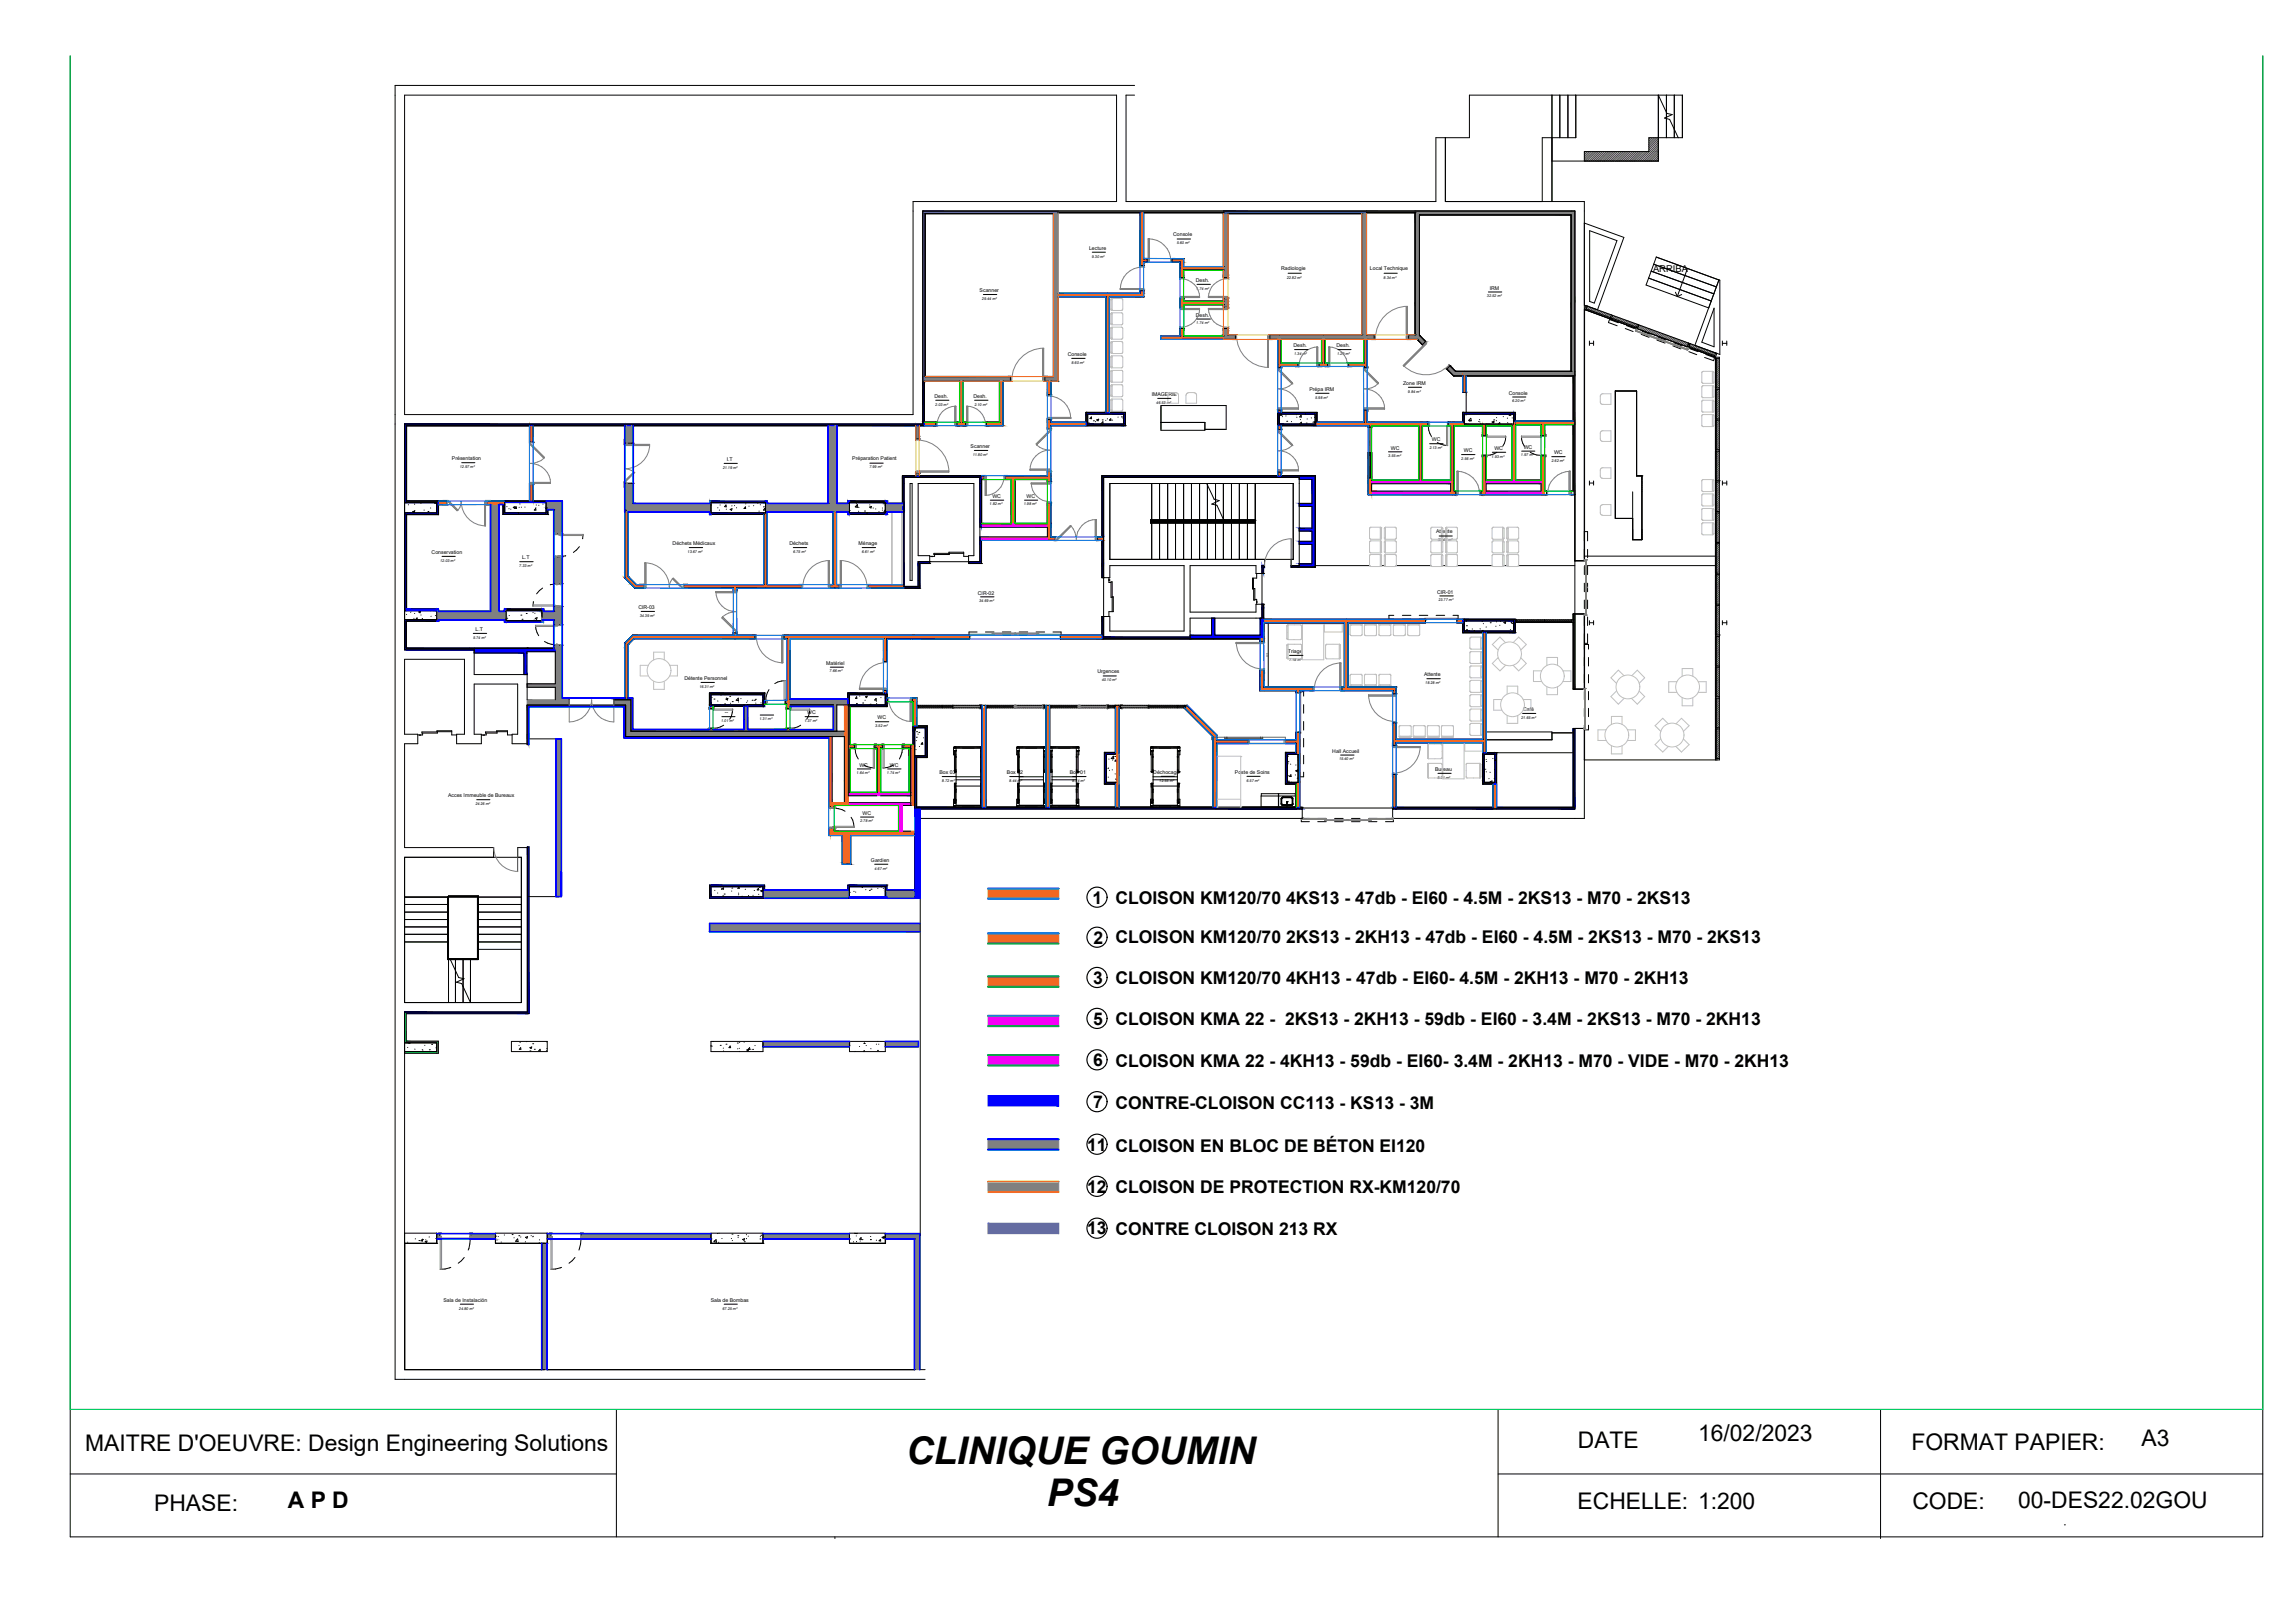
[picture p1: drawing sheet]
<svg xmlns="http://www.w3.org/2000/svg" width="420mm" height="297mm" viewBox="0 0 420 297" stroke-linecap="round" stroke-linejoin="round" font-family="sans-serif">
<defs><g id="words">
<g font-size="7">
<text x="165.9" y="267.9">CLINIQUE GOUMIN</text>
<text x="191.6" y="275.6">PS4</text>
</g>
<g font-size="4.2">
<text x="310.9" y="263.8">16/02/2023</text>
<text x="15.6" y="265.6">MAITRE D'OEUVRE: Design Engineering Solutions</text>
<text x="288.9" y="265">DATE</text>
<text x="350" y="265.3">FORMAT PAPIER:</text>
<text x="392.1" y="264.7">A3</text>
<text x="52.7" y="275.9">A P D</text>
<text x="369.5" y="275.9">00-DES22.02GOU</text>
<text x="28.2" y="276.5">PHASE:</text>
<text x="288.8" y="276.1">ECHELLE: 1:200</text>
<text x="350.1" y="276.2">CODE:</text>
</g>
<g font-size="3.2">
<text x="200" y="165.4">1</text>
<text x="204.2" y="165.5">CLOISON KM120/70 4KS13 - 47db - EI60 - 4.5M - 2KS13 - M70 - 2KS13</text>
<text x="200.2" y="172.7">2 CLOISON KM120/70 2KS13 - 2KH13 - 47db - EI60 - 4.5M - 2KS13 - M70 - 2KS13</text>
<text x="200.1" y="180.1">3</text>
<text x="204.2" y="180.1">CLOISON KM120/70 4KH13 - 47db - EI60- 4.5M - 2KH13 - M70 - 2KH13</text>
<text x="200.1" y="187.6">5</text>
<text x="204.2" y="187.6">CLOISON KMA 22 - 2KS13 - 2KH13 - 59db - EI60 - 3.4M - 2KS13 - M70 - 2KH13</text>
<text x="200.1" y="195.1">6</text>
<text x="204.2" y="195.2">CLOISON KMA 22 - 4KH13 - 59db - EI60- 3.4M - 2KH13 - M70 - VIDE - M70 - 2KH13</text>
<text x="200.1" y="202.8">7</text>
<text x="204.2" y="203">CONTRE-CLOISON CC113 - KS13 - 3M</text>
<text x="199" y="210.6">11 CLOISON EN BLOC DE BÉTON EI120</text>
<text x="199" y="218.3">12 CLOISON DE PROTECTION RX-KM120/70</text>
<text x="199" y="225.9">13 CONTRE CLOISON 213 RX</text>
</g>
<text font-size="1.7" x="302.6" y="49.7">ARRIBA</text>
<g font-size="1">
<text x="199.4" y="45.7">Lecture</text>
<text x="214.8" y="43.3">Console</text>
<text x="179.4" y="53.5">Scanner</text>
<text x="218.9" y="51.6">Desh.</text>
<text x="234.6" y="49.5">Radiologie</text>
<text x="250.8" y="49.5">Local Technique</text>
<text x="272.7" y="53">IRM</text>
<text x="195.5" y="65.1">Console</text>
<text x="236.8" y="63.6">Desh.</text>
<text x="244.7" y="63.6">Desh.</text>
<text x="239.7" y="71.5">Prépa IRM</text>
<text x="256.9" y="70.5">Zone IRM</text>
<text x="171.1" y="72.8">Desh.</text>
<text x="178.2" y="72.8">Desh.</text>
<text x="210.8" y="72.4">IMAGERIE</text>
<text x="276.2" y="72.2">Console</text>
<text x="177.7" y="82">Scanner</text>
<text x="254.6" y="82.3">WC</text>
<text x="262.2" y="80.8">WC</text>
<text x="268" y="82.8">WC</text>
<text x="273.6" y="82.4">WC</text>
<text x="279" y="82.1">WC</text>
<text x="284.5" y="83.2">WC</text>
<text x="82.7" y="84.3">Présentation</text>
<text x="133" y="84.4">I.T</text>
<text x="156" y="84.3">Préparation Patient</text>
<text x="181.7" y="91.1">WC</text>
<text x="187.9" y="91.1">WC</text>
<text x="79" y="101.4">Conservation</text>
<text x="123.1" y="99.8">Déchets Médicaux</text>
<text x="144.5" y="99.8">Déchets</text>
<text x="157.2" y="99.7">Ménage</text>
<text x="262.9" y="97.6">Attente</text>
<text x="95.6" y="102.4">L.T</text>
<text x="116.9" y="111.4">CIR-03</text>
<text x="179" y="108.8">CIR-02</text>
<text x="263.1" y="108.6">CIR-01</text>
<text x="87.1" y="115.5">L.T</text>
<text x="235.8" y="119.4">Triage</text>
<text x="125.3" y="124.5">Détente Personnel</text>
<text x="151.2" y="121.7">Matériel</text>
<text x="200.9" y="123.2">Urgences</text>
<text x="260.7" y="123.8">Attente</text>
<text x="132.7" y="130.7">--</text>
<text x="147.8" y="130.7">WC</text>
<text x="160.6" y="131.7">WC</text>
<text x="278.8" y="130.1">Café</text>
<text x="243.9" y="137.8">Hall Accueil</text>
<text x="157.3" y="140.3">WC</text>
<text x="162.9" y="140.3">WC</text>
<text x="172" y="141.7">Box 03</text>
<text x="184.3" y="141.7">Box 02</text>
<text x="195.9" y="141.7">Box 01</text>
<text x="211.1" y="141.6">Déchocage</text>
<text x="226.1" y="141.7">Poste de Soins</text>
<text x="262.7" y="141.1">Bureau</text>
<text x="82" y="145.9">Acces Immeuble de Bureaux</text>
<text x="157.9" y="149.1">WC</text>
<text x="159.5" y="157.7">Gardien</text>
<text x="81.2" y="238.3">Sala de Instalación</text>
<text x="130.1" y="238.3">Sala de Bombas</text>
</g>
<text font-size=".9" x="218.9" y="58">Desh.</text>
<g font-size=".7">
<text x="199.9" y="47.1">9.30 m²</text>
<text x="215.4" y="44.7">5.60 m²</text>
<text x="219" y="53">1.74 m²</text>
<text x="235.6" y="51">22.82 m²</text>
<text x="253.3" y="51">8.34 m²</text>
<text x="179.8" y="54.9">29.44 m²</text>
<text x="219" y="59.4">1.74 m²</text>
<text x="272.2" y="54.4">32.52 m²</text>
<text x="236.9" y="65">1.34 m²</text>
<text x="244.8" y="65">1.29 m²</text>
<text x="196.2" y="66.6">8.60 m²</text>
<text x="257.8" y="71.9">9.84 m²</text>
<text x="171.2" y="74.2">2.03 m²</text>
<text x="178.4" y="74.2">2.10 m²</text>
<text x="211.7" y="73.9">46.53 m²</text>
<text x="240.8" y="73">5.98 m²</text>
<text x="276.8" y="73.6">6.20 m²</text>
<text x="178.1" y="83.4">11.80 m²</text>
<text x="254.2" y="83.7">3.55 m²</text>
<text x="261.7" y="82.2">2.13 m²</text>
<text x="273.1" y="83.7">1.93 m²</text>
<text x="278.5" y="83.5">1.97 m²</text>
<text x="84.2" y="85.7">12.97 m²</text>
<text x="132.3" y="85.8">21.19 m²</text>
<text x="159.2" y="85.7">7.99 m²</text>
<text x="267.5" y="84.2">2.56 m²</text>
<text x="284" y="84.6">2.62 m²</text>
<text x="181.2" y="92.5">1.82 m²</text>
<text x="187.4" y="92.5">1.98 m²</text>
<text x="125.9" y="101.2">13.67 m²</text>
<text x="145.2" y="101.2">6.75 m²</text>
<text x="157.8" y="101.2">6.61 m²</text>
<text x="263.2" y="99.1">33.44 m²</text>
<text x="80.6" y="102.8">12.03 m²</text>
<text x="95.1" y="103.8">7.33 m²</text>
<text x="117.1" y="112.9">34.39 m²</text>
<text x="179.3" y="110.2">34.69 m²</text>
<text x="263.3" y="110">23.77 m²</text>
<text x="86.6" y="116.9">5.74 m²</text>
<text x="128" y="125.9">16.31 m²</text>
<text x="151.9" y="123.1">7.66 m²</text>
<text x="201.7" y="124.7">40.10 m²</text>
<text x="236" y="121">7.18 m²</text>
<text x="260.9" y="125.2">18.28 m²</text>
<text x="139.1" y="131.8">1.31 m²</text>
<text x="278.5" y="131.5">21.65 m²</text>
<text x="132" y="132.1">1.01 m²</text>
<text x="147.3" y="132.1">1.37 m²</text>
<text x="160.2" y="133.1">3.52 m²</text>
<text x="156.8" y="141.7">1.64 m²</text>
<text x="162.4" y="141.7">1.74 m²</text>
<text x="172.5" y="143.1">8.72 m²</text>
<text x="184.8" y="143.1">8.44 m²</text>
<text x="196.3" y="143.1">8.74 m²</text>
<text x="212.2" y="143.1">12.55 m²</text>
<text x="228.2" y="143.1">6.57 m²</text>
<text x="245.1" y="139.2">15.40 m²</text>
<text x="263.2" y="142.5">8.21 m²</text>
<text x="87" y="147.3">24.26 m²</text>
<text x="157.5" y="150.5">2.78 m²</text>
<text x="160.1" y="159.1">4.67 m²</text>
<text x="84" y="239.7">24.80 m²</text>
<text x="132.3" y="239.7">67.25 m²</text>
</g>
<text font-size=".3" x="232.1" y="120.2" transform="rotate(-90 232.1 120.2)">2415</text>
</g></defs>
<!-- layer: PDF _Remplissages de solides -->
<g fill="#808080" stroke="#808080" stroke-width=".18">
<path d="M259.9 61.4l.7 .7h-.7z"/>
<path d="M259.4 62.1h1.2l.4 .4z"/>
<path d="M265.5 66.9l.5 .6h-1.1z"/>
<path d="M257.9 61.3l2 .8v-.8zM257.9 61.3l2 .8h-2z"/>
<path d="M232.5 61.3l19.1 .8v-.8zM232.5 61.3l19.1 .8h-19.1z"/>
<path d="M224 61.3l2.2 .8v-.8zM224 61.3l2.2 .8h-2.2z"/>
<path d="M224 39.1l.8 10.3v-10.3zM224 39.1l.8 10.3h-.8z"/>
<path d="M224 49.4l.8 1.4v-1.4zM224 49.4l.8 1.4h-.8z"/>
<path d="M224 54.7l.8 1.1v-1.1zM224 54.7l.8 1.1h-.8z"/>
<path d="M224 55.8l.8 .4v-.4zM224 55.8l.8 .4h-.8z"/>
<path d="M224 60.1l.8 1.2v-1.2zM224 60.1l.8 1.2h-.8z"/>
<path d="M151.9 77.9l1 14.5v-14.5zM151.9 77.9l1 14.5h-1z"/>
<path d="M140.2 92.4l15.3 1v-1zM140.2 92.4l15.3 1h-15.3z"/>
<path d="M162.1 92.4l3.1 1v-1zM162.1 92.4l3.1 1h-3.1z"/>
<path d="M114.7 92.4l15.5 1v-1zM114.7 92.4l15.5 1h-15.5z"/>
<path d="M114.7 88.4l.9 4v-4zM114.7 88.4l.9 4h-.9z"/>
<path d="M114.7 77.9l.9 3.2v-3.2zM114.7 77.9l.9 3.2h-.9z"/>
<path d="M100 91.7l2.6 1.3v-1.3zM100 91.7l2.6 1.3h-2.6z"/>
<path d="M101.7 93l.9 4.7v-4.7zM101.7 93l.9 4.7h-.9z"/>
<path d="M101.7 101.9l.9 1.3v-1.3zM101.7 101.9l.9 1.3h-.9z"/>
<path d="M101.7 103.2l.9 3.6v-3.6zM101.7 103.2l.9 3.6h-.9z"/>
<path d="M101.7 111l.9 2.5v-2.5zM101.7 111l.9 2.5h-.9z"/>
<path d="M101.7 113.5l.9 .9v-.9zM101.7 113.5l.9 .9h-.9z"/>
<path d="M101.7 118.1l.9 10v-10zM101.7 118.1l.9 10h-.9z"/>
<path d="M144.6 128.2l10.9 .8v-.8zM144.6 128.2l10.9 .8h-10.9z"/>
<path d="M80 112.1l12.7 1v-1zM80 112.1l12.7 1h-12.7z"/>
<path d="M99.2 112.2l2.5 1v-1zM99.2 112.2l2.5 1h-2.5z"/>
<path d="M90.1 92.3l1 19.6v-19.6zM90.1 92.3l1 19.6h-1z"/>
<path d="M90.1 111.9l1 .3v-.3zM90.1 111.9l1 .3h-1z"/>
<path d="M96.5 125.2l5.2 .6v-.6zM96.5 125.2l5.2 .6h-5.2z"/>
<path d="M152.6 129l.6 4.8v-4.8zM152.6 129l.6 4.8h-.6z"/>
<path d="M259.1 39.3l.8 16.1v-16.1zM259.1 39.3l.8 16.1h-.8z"/>
<path d="M259.1 55.4l.8 5.9v-5.9zM259.1 55.4l.8 5.9h-.8z"/>
<path d="M265.3 68l22.3 .8v-.8zM265.3 68l22.3 .8h-21.5z"/>
<path d="M259.4 62.1l.4 .4h1.2zM259.8 62.5h1.2l-.6 .6z"/>
<path d="M264.9 67.5l1.6 .5-.5-.5zM264.9 67.5l1.6 .5h-1.2z"/>
<path d="M129.9 133.4l.6 .1v-.1zM129.9 133.4l.6 .1h-.6z"/>
<path d="M136.2 129l.6 4.8v-4.8zM136.2 129l.6 4.8h-.6z"/>
<path d="M167.7 77.9l.6 2.4v-2.4zM167.7 77.9l.6 2.4h-.6z"/>
<path d="M167.7 86.6l.6 .5v-.5zM167.7 86.6l.6 .5h-.6z"/>
<path d="M288 67.8l.3 9.9v-9.9zM288 67.8l.3 9.9h-.3z"/>
<path d="M288 77.7l.3 12.8v-12.8zM288 77.7l.3 12.8h-.3z"/>
<path d="M136.8 133.5l15.8 .3v-.3zM136.8 133.5l15.8 .3h-15.8z"/>
<path d="M96.5 129l.3 6v-6zM96.5 129l.3 6h-.3z"/>
<path d="M96.5 135l.3 1.3v-1.3zM96.5 135l.3 1.3h-.3z"/>
<path d="M162.4 162.9l5.1 .2v-.2zM162.4 162.9l5.1 .2h-5.1z"/>
<path d="M102.6 127.8l1.6 .3v-.3zM102.6 127.8l1.6 .3h-1.6z"/>
<path d="M115.5 128.1l.3 5.7v-5.7zM115.5 128.1l.3 5.7h-.3z"/>
<path d="M115.8 133.5l20.4 .3v-.3zM115.8 133.5l20.4 .3h-20.4z"/>
<path d="M144.6 129l8 .3v-.3zM144.6 129l8 .3h-8z"/>
<path d="M144.6 127.9l10.9 .3v-.3zM144.6 127.9l10.9 .3h-10.9z"/>
<path d="M114.2 134.8l37.5 .3v-.3zM114.2 134.8l37.5 .3h-37.5z"/>
<path d="M154.5 157.9l1.2 .3v-.3zM154.5 157.9l1.2 .3h-1.2z"/>
<path d="M102.6 91.7l.3 6v-6zM102.6 91.7l.3 6h-.3z"/>
<path d="M102.6 101.9l.3 4.9v-4.9zM102.6 101.9l.3 4.9h-.3z"/>
<path d="M102.6 111l.3 2.1v-2.1zM102.6 111l.3 2.1h-.3z"/>
<path d="M102.6 113.1l.3 1.3v-1.3zM102.6 113.1l.3 1.3h-.3z"/>
<path d="M102.6 118.1l.3 9.7v-9.7zM102.6 118.1l.3 9.7h-.3z"/>
<path d="M100.3 93l1.4 .3v-.3zM100.3 93l1.4 .3h-1.4z"/>
<path d="M101.4 93.3l.3 4.4v-4.4zM101.4 93.3l.3 4.4h-.3z"/>
<path d="M101.4 101.9l.3 1.3v-1.3zM101.4 101.9l.3 1.3h-.3z"/>
<path d="M101.4 103.2l.3 3.6v-3.6zM101.4 103.2l.3 3.6h-.3z"/>
<path d="M101.4 111l.3 .9v-.9zM101.4 111l.3 .9h-.3z"/>
<path d="M101.4 111.9l.3 .3v-.3zM101.4 111.9l.3 .3h-.3z"/>
<path d="M91.1 92.3l.3 18.8v-18.8zM91.1 92.3l.3 18.8h-.3z"/>
<path d="M91.1 111.1l.3 .8v-.8zM91.1 111.1l.3 .8h-.3z"/>
<path d="M99.2 111.5l.3 .7v-.7zM99.2 111.5l.3 .7h-.3z"/>
<path d="M99.5 111.9l1.9 .3v-.3zM99.5 111.9l1.9 .3h-1.9z"/>
<path d="M89.8 92.3l.3 18.8v-18.8zM89.8 92.3l.3 18.8h-.3z"/>
<path d="M89.8 111.1l.3 .8v-.8zM89.8 111.1l.3 .8h-.3z"/>
<path d="M99.2 113.2l2.5 .3v-.3zM99.2 113.2l2.5 .3h-2.5z"/>
<path d="M101.4 113.5l.3 .9v-.9zM101.4 113.5l.3 .9h-.3z"/>
<path d="M96.8 129l17.7 .3v-.3zM96.8 129l17.7 .3h-17.7z"/>
<path d="M114.2 129.3l.3 5.5v-5.5zM114.2 129.3l.3 5.5h-.3z"/>
<path d="M114.4 88.4l.3 5v-5zM114.4 88.4l.3 5h-.3z"/>
<path d="M114.4 77.9l.3 3.2v-3.2zM114.4 77.9l.3 3.2h-.3z"/>
<path d="M115.6 88.4l.3 4v-4zM115.6 88.4l.3 4h-.3z"/>
<path d="M115.6 77.9l.3 3.2v-3.2zM115.6 77.9l.3 3.2h-.3z"/>
<path d="M115.9 92.1l14 .3v-.3zM115.9 92.1l14 .3h-14z"/>
<path d="M114.4 93.4l15.5 .3v-.3zM114.4 93.4l15.5 .3h-15.5z"/>
<path d="M129.9 93.4l.3 .3v-.3zM129.9 93.4l.3 .3h-.3z"/>
<path d="M129.9 93.7l.3 .5v-.5zM129.9 93.7l.3 .5h-.3z"/>
<path d="M140.4 92.1l11.5 .3v-.3zM140.4 92.1l11.5 .3h-11.5z"/>
<path d="M151.6 77.9l.3 14.2v-14.2zM151.6 77.9l.3 14.2h-.3z"/>
<path d="M152.9 77.9l.3 14.5v-14.5zM152.9 77.9l.3 14.5h-.3z"/>
<path d="M153.2 92.1l2 .3v-.3zM153.2 92.1l2 .3h-2z"/>
<path d="M162.4 92.1l2.8 .3v-.3zM162.4 92.1l2.8 .3h-2.8z"/>
<path d="M162.1 91.7l.3 .7v-.7zM162.1 91.7l.3 .7h-.3z"/>
<path d="M152.5 93.4l2.7 .3v-.3zM152.5 93.4l2.7 .3h-2.7z"/>
<path d="M155.2 93.4l.3 .8v-.8zM155.2 93.4l.3 .8h-.3z"/>
<path d="M162.1 93.4l.3 .5v-.5zM162.1 93.4l.3 .5h-.3z"/>
<path d="M162.1 93.9l.3 .3v-.3zM162.1 93.9l.3 .3h-.3z"/>
<path d="M162.4 93.4l2.8 .3v-.3zM162.4 93.4l2.8 .3h-2.8z"/>
<path d="M155.2 91.7l.3 .7v-.7zM155.2 91.7l.3 .7h-.3z"/>
<path d="M140.2 91.7l.2 .3v-.3zM140.2 91.7l.2 .3h-.2z"/>
<path d="M140.2 92l.2 .4v-.4zM140.2 92l.2 .4h-.2z"/>
<path d="M140.2 93.4l.2 .5v-.5zM140.2 93.4l.2 .5h-.2z"/>
<path d="M140.4 93.4l12.1 .3v-.3zM140.4 93.4l12.1 .3h-12.1z"/>
<path d="M129.9 91.7l.3 .7v-.7zM129.9 91.7l.3 .7h-.3z"/>
<path d="M259.1 38.6l28.5 .7v-.7zM259.1 38.6l28.5 .7h-28.5z"/>
<path d="M287.6 38.6l.7 16.8v-16.8zM287.6 38.6l.7 16.8h-.7z"/>
<path d="M287.6 55.4l.7 13.4v-13.4zM287.6 55.4l.7 13.4h-.7z"/>
<path d="M249.3 39.1l.9 22.2v-22.2zM249.3 39.1l.9 22.2h-.9z"/>
<path d="M250.2 38.6l8.9 .3v-.3zM250.2 38.6l8.9 .3h-8.9z"/>
<path d="M192.9 39.1l.8 29.8v-29.8zM192.9 39.1l.8 29.8h-.8z"/>
<path d="M192.9 68.9l.8 .9v-.9zM192.9 68.9l.8 .9h-.8z"/>
<path d="M191.3 68.9l1.6 .9v-.9zM191.3 68.9l1.6 .9h-1.6z"/>
<path d="M169.4 68.9l15.6 .9v-.9zM169.4 68.9l15.6 .9h-15.6z"/>
<path d="M112.4 128.1l3.1 .9v-.9zM112.4 128.1l3.1 .9h-3.1z"/>
<path d="M96.5 128.1l7.7 .9v-.9zM96.5 128.1l7.7 .9h-7.7z"/>
<path d="M114.5 129l1 5.8v-5.8zM114.5 129l1 5.8h-1z"/>
<path d="M115.5 133.8l39.1 1v-1zM115.5 133.8l39.1 1h-39.1z"/>
<path d="M162.4 163.1l5.1 1.3v-1.3zM162.4 163.1l5.1 1.3h-5.1z"/>
<path d="M101.8 135.2l1 28.9v-28.9zM101.8 135.2l1 28.9h-1z"/>
<path d="M167.4 225.8l1 24.9v-24.9zM167.4 225.8l1 24.9h-1z"/>
<path d="M162.1 225.8l5.3 1v-1zM162.1 225.8l5.3 1h-5.3z"/>
<path d="M139.7 225.8l15.8 1v-1zM139.7 225.8l15.8 1h-15.8z"/>
<path d="M106.5 225.8l23.7 1v-1zM106.5 225.8l23.7 1h-23.7z"/>
<path d="M100.2 225.8l.6 1v-1zM100.2 225.8l.6 1h-.6z"/>
<path d="M99.2 227.6l.9 23.1v-23.1zM99.2 227.6l.9 23.1h-.9z"/>
<path d="M86.2 225.8l4.5 1v-1zM86.2 225.8l4.5 1h-4.5z"/>
<path d="M80 225.8l.5 1v-1zM80 225.8l.5 1h-.5z"/>
<path d="M130 169.3l38.3 1v-1zM130 169.3l38.3 1h-38.3z"/>
<path d="M139.7 190.6l15.8 1v-1zM139.7 190.6l15.8 1h-15.8z"/>
<path d="M162.1 190.6l6 1v-1zM162.1 190.6l6 1h-6z"/>
<path d="M101.4 118.1l.3 .5v-.5zM101.4 118.1l.3 .5h-.3z"/>
<path d="M112.4 127.8l3.4 .3v-.3zM112.4 127.8l3.4 .3h-3.4z"/>
<path d="M99.2 113.2l.3 .7v-.7zM99.2 113.2l.3 .7h-.3z"/>
</g>
<g fill="#f26722" stroke="#f26722" stroke-width=".18">
<path d="M114.4 104.9l.9 .9h-.9z"/>
<path d="M114.4 93.7h.6v11.2z"/>
<path d="M115.2 116.9h.9l-.8 .8z"/>
<path d="M115 118v.6h-.6z"/>
<path d="M222.1 134.8l.6 .6h-.6z"/>
<path d="M222.7 135.4h5.8z"/>
<path d="M216.8 129.6l.5-.5 .4 .5z"/>
<path d="M221.8 134.5h.9v.5z"/>
<path d="M193.7 53.7l15 .6v-.6zM193.7 53.7l15 .6h-15z"/>
<path d="M208.7 38.9l.7 9.7v-9.7zM208.7 38.9l.7 9.7h-.7z"/>
<path d="M208.7 53.2l.7 .5v-.5zM208.7 53.2l.7 .5h-.7z"/>
<path d="M208.7 53.7l.7 .6v-.6zM208.7 53.7l.7 .6h-.7z"/>
<path d="M214.6 47.3l2.1 .7v-.7zM214.6 47.3l2.1 .7h-2.1z"/>
<path d="M209.4 47.3l.6 .7v-.7zM209.4 47.3l.6 .7h-.6z"/>
<path d="M216.1 48l.6 2.8v-2.8zM216.1 48l.6 2.8h-.6z"/>
<path d="M216.1 54.7l.6 1.5v-1.5zM216.1 54.7l.6 1.5h-.6z"/>
<path d="M216.1 60.1l.6 1.4v-1.4zM216.1 60.1l.6 1.4h-.6z"/>
<path d="M212.5 61.5l11.5 .6v-.6zM212.5 61.5l11.5 .6h-11.5z"/>
<path d="M216.7 55.1l7.3 .7v-.7zM216.7 55.1l7.3 .7h-7.3z"/>
<path d="M202.5 54.3l.6 21v-21zM202.5 54.3l.6 21h-.6z"/>
<path d="M202.5 75.3l.6 .2v-.2zM202.5 75.3l.6 .2h-.6z"/>
<path d="M192.4 77.3l6.4 .6v-.6zM192.4 77.3l6.4 .6h-6.4z"/>
<path d="M191.8 69.8l.6 1.5v-1.5zM191.8 69.8l.6 1.5h-.6z"/>
<path d="M191.8 71.3l.6 .9v-.9zM191.8 71.3l.6 .9h-.6z"/>
<path d="M191.8 76.8l.6 1.7v-1.7zM191.8 76.8l.6 1.7h-.6z"/>
<path d="M191.8 86.3l.6 .8v-.8zM191.8 86.3l.6 .8h-.6z"/>
<path d="M200.9 98.3l1.1 .6v-.6zM200.9 98.3l1.1 .6h-1.1z"/>
<path d="M191.8 98.3l1.4 .6v-.6zM191.8 98.3l1.4 .6h-1.4z"/>
<path d="M179.7 87.1l.5 .1v-.1zM179.7 87.1l.5 .1h-.5z"/>
<path d="M184 87.1l8.4 .6v-.6zM184 87.1l8.4 .6h-8.4z"/>
<path d="M179.7 87.2l.5 .5v-.5zM179.7 87.2l.5 .5h-.5z"/>
<path d="M185.2 87.7l.6 8.2v-8.2zM185.2 87.7l.6 8.2h-.6z"/>
<path d="M180.6 77.3l3 .6v-.6zM180.6 77.3l3 .6h-3z"/>
<path d="M175.2 77.3l1.6 .6v-.6zM175.2 77.3l1.6 .6h-1.6z"/>
<path d="M169.2 77.3l2.1 .6v-.6zM169.2 77.3l2.1 .6h-2.1z"/>
<path d="M183 69.8l.6 7.5v-7.5zM183 69.8l.6 7.5h-.6z"/>
<path d="M175.7 69.8l.6 1.5v-1.5zM175.7 69.8l.6 1.5h-.6z"/>
<path d="M175.7 71.3l.6 6v-6zM175.7 71.3l.6 6h-.6z"/>
<path d="M251.1 77.3l9.3 .6v-.6zM251.1 77.3l9.3 .6h-9.3z"/>
<path d="M259.7 77.9l.7 10v-10zM259.7 77.9l.7 10h-.7z"/>
<path d="M265.6 77.3l.6 13.2v-13.2zM265.6 77.3l.6 13.2h-.6z"/>
<path d="M266.2 77.3l1.9 .6v-.6zM266.2 77.3l1.9 .6h-1.9z"/>
<path d="M277.1 77.1l.3 .5v-.5zM277.1 77.1l.3 .5h-.3z"/>
<path d="M276.8 77.6l.6 10.3v-10.3zM276.8 77.6l.6 10.3h-.6z"/>
<path d="M282.1 77.7l.7 1.6v-1.6zM282.1 77.7l.7 1.6h-.7z"/>
<path d="M282.1 79.3l.7 .4v-.4zM282.1 79.3l.7 .4h-.7z"/>
<path d="M282.1 83.4l.7 7.2v-7.2zM282.1 83.4l.7 7.2h-.7z"/>
<path d="M271.4 77.6l.7 1.7v-1.7zM271.4 77.6l.7 1.7h-.7z"/>
<path d="M271.4 79.3l.7 .4v-.4zM271.4 79.3l.7 .4h-.7z"/>
<path d="M271.4 83.4l.7 7.2v-7.2zM271.4 83.4l.7 7.2h-.7z"/>
<path d="M233.9 62.1l.7 1.2v-1.2zM233.9 62.1l.7 1.2h-.7z"/>
<path d="M233.9 63.3l.7 4v-4zM233.9 63.3l.7 4h-.7z"/>
<path d="M233.9 75.1l.7 .4v-.4zM233.9 75.1l.7 .4h-.7z"/>
<path d="M233.9 75.5h.7zM233.9 75.5h.3z"/>
<path d="M233.9 86.4l.7 .7v-.7zM233.9 86.4l.7 .7h-.7z"/>
<path d="M233.9 77.6l.7 1v-1zM233.9 77.6l.7 1h-.7z"/>
<path d="M249.7 75.1l.6 2.2v-2.2zM249.7 75.1l.6 2.2h-.6z"/>
<path d="M249.7 62.1l.6 5.2v-5.2zM249.7 62.1l.6 5.2h-.6z"/>
<path d="M246.9 66.4l2.8 .7v-.7zM246.9 66.4l2.8 .7h-2.8z"/>
<path d="M241.5 66.4l1.5 .7v-.7zM241.5 66.4l1.5 .7h-1.5z"/>
<path d="M234.6 66.4l3 .7v-.7zM234.6 66.4l3 .7h-3z"/>
<path d="M242 62.1l.6 4.3v-4.3zM242 62.1l.6 4.3h-.6z"/>
<path d="M158.9 107l6.6 .6v-.6zM158.9 107l6.6 .6h-6.6z"/>
<path d="M152 107l1.6 .6v-.6zM152 107l1.6 .6h-1.6z"/>
<path d="M125.2 107l21.5 .6v-.6zM125.2 107l21.5 .6h-21.5z"/>
<path d="M115.6 107l2.2 .6v-.6zM115.6 107l2.2 .6h-1.6z"/>
<path d="M114.4 105.8l2.1 1.2-1.2-1.2zM114.4 105.8l2.1 1.2h-.9z"/>
<path d="M114.4 93.7v11.2h.6zM114.4 104.9h.6v.6z"/>
<path d="M139.8 93.9l.6 9.3v-9.3zM139.8 93.9l.6 9.3h-.6z"/>
<path d="M139.8 103.2l.6 3.8v-3.8zM139.8 103.2l.6 3.8h-.6z"/>
<path d="M152.5 93.7l.6 13.3v-13.3zM152.5 93.7l.6 13.3h-.6z"/>
<path d="M194.1 116.3l7.6 .6v-.6zM194.1 116.3l7.6 .6h-7.6z"/>
<path d="M167 116.3l10.5 .6v-.6zM167 116.3l10.5 .6h-10.5z"/>
<path d="M115.2 116.9l-.8 .8h.9zM114.4 117.7h.9l-.9 .9z"/>
<path d="M114.4 118.6l.6 .5v-.5zM114.4 118.6l.6 .5h-.6z"/>
<path d="M114.4 119.1l.6 8.7v-8.7zM114.4 119.1l.6 8.7h-.6z"/>
<path d="M144 116.9l.6 11.9v-11.9zM144 116.9l.6 11.9h-.6z"/>
<path d="M97 88.7l.6 3v-3zM97 88.7l.6 3h-.6z"/>
<path d="M97 77.9l.6 3v-3zM97 77.9l.6 3h-.6z"/>
<path d="M89.1 91.7l3.3 .6v-.6zM89.1 91.7l3.3 .6h-3.3z"/>
<path d="M80.2 91.7l1.6 .6v-.6zM80.2 91.7l1.6 .6h-1.6z"/>
<path d="M161.7 116.9l.7 2.2v-2.2zM161.7 116.9l.7 2.2h-.7z"/>
<path d="M161.7 119.1l.7 1.9v-1.9zM161.7 119.1l.7 1.9h-.7z"/>
<path d="M161.7 126.4l.7 .7v-.7zM161.7 126.4l.7 .7h-.7z"/>
<path d="M167 127.7l.8 .7v-.7zM167 127.7l.8 .7h-.8z"/>
<path d="M162.4 127.7l.1 .7zM162.4 127.7l.1 .7z"/>
<path d="M167.2 128.4l.6 4.8v-4.8zM167.2 128.4l.6 4.8h-.6z"/>
<path d="M179.8 129.1l.7 17.9v-17.9zM179.8 129.1l.7 17.9h-.7z"/>
<path d="M179.8 147l.7 .8v-.8zM179.8 147l.7 .8h-.7z"/>
<path d="M191.5 129.1l.6 18.7v-18.7zM191.5 129.1l.6 18.7h-.6z"/>
<path d="M222.1 135.4l.6 12.4v-12.4zM222.1 135.4l.6 12.4h-.6z"/>
<path d="M237.3 134l.6 4.1v-4.1zM237.3 134l.6 4.1h-.6z"/>
<path d="M237.3 126.4l.6 .4v-.4zM237.3 126.4l.6 .4h-.6z"/>
<path d="M245.7 125.7l.5 .7v-.7zM245.7 125.7l.5 .7h-.5z"/>
<path d="M230.7 125.7l9.7 .7v-.7zM230.7 125.7l9.7 .7h-9.7z"/>
<path d="M266.7 113.3l1.1 .7v-.7zM266.7 113.3l1.1 .7h-1.1z"/>
<path d="M231.3 113.3l29.7 .7v-.7zM231.3 113.3l29.7 .7h-29.7z"/>
<path d="M246.2 114l.6 11.7v-11.7zM246.2 114l.6 11.7h-.6z"/>
<path d="M246.2 125.7l.6 .7v-.7zM246.2 125.7l.6 .7h-.6z"/>
<path d="M246.8 125.7l8.8 .7v-.7zM246.8 125.7l8.8 .7h-8.8z"/>
<path d="M255 126.4l.6 .6v-.6zM255 126.4l.6 .6h-.6z"/>
<path d="M255 132.3l.6 2.7v-2.7zM255 132.3l.6 2.7h-.6z"/>
<path d="M255 135l.6 1.4v-1.4zM255 135l.6 1.4h-.6z"/>
<path d="M255 141.7l.6 6.1v-6.1zM255 141.7l.6 6.1h-.6z"/>
<path d="M255.6 135.3l15.9 .6v-.6zM255.6 135.3l15.9 .6h-15.9z"/>
<path d="M271.5 115.8l.6 22v-22zM271.5 115.8l.6 22h-.6z"/>
<path d="M271.5 137.8h.2zM271.5 137.8h.6z"/>
<path d="M250.5 77.3l.6 .9v-.9zM250.5 77.3l.6 .9h-.6z"/>
<path d="M250.5 82.8l.1 4.4v-4.4zM250.5 82.8l.1 4.4h-.1z"/>
<path d="M250.9 82.8l.2 4.7v-4.7zM250.9 82.8l.2 4.7h-.2z"/>
<path d="M250.5 87.2l.1 .3v-.3zM250.5 87.2l.1 .3h-.1z"/>
<path d="M250.5 87.5l.6 3.1v-3.1zM250.5 87.5l.6 3.1h-.6z"/>
<path d="M151.7 134.8l.6 8.2v-8.2zM151.7 134.8l.6 8.2h-.6z"/>
<path d="M151.7 143l.6 3.9v-3.9zM151.7 143l.6 3.9h-.6z"/>
<path d="M160.6 136.9l.6 6.1v-6.1zM160.6 136.9l.6 6.1h-.6z"/>
<path d="M160.6 143l.6 2v-2zM160.6 143l.6 2h-.6z"/>
<path d="M165.3 136.3l1.4 .6v-.6zM165.3 136.3l1.4 .6h-1.4z"/>
<path d="M160.2 136.3l1.4 .6v-.6zM160.2 136.3l1.4 .6h-1.4z"/>
<path d="M155.6 136.3l.8 .6v-.6zM155.6 136.3l.8 .6h-.8z"/>
<path d="M216.7 48.8l7.3 .6v-.6zM216.7 48.8l7.3 .6h-7.3z"/>
<path d="M267.8 68.8l.6 3v-3zM267.8 68.8l.6 3h-.6z"/>
<path d="M129.9 129l.6 .7v-.7zM129.9 129l.6 .7h-.6z"/>
<path d="M273.3 143.5l.7 4.6v-4.6zM273.3 143.5l.7 4.6h-.7z"/>
<path d="M277.4 77.1l10.6 .6v-.6zM277.4 77.1l10.6 .6h-10.6z"/>
<path d="M144 128.8l.6 .9v-.9zM144 128.8l.6 .9h-.6z"/>
<path d="M144 133.4l.6 .1v-.1zM144 133.4l.6 .1h-.6z"/>
<path d="M268.1 77.6l3.3 .3v-.3zM268.1 77.6l3.3 .3h-3.3z"/>
<path d="M272.1 77.6l4.7 .3v-.3zM272.1 77.6l4.7 .3h-4.7z"/>
<path d="M140 128.2l.1 .6v-.6zM140 128.2l.1 .6h-.1z"/>
<path d="M143.8 128.2l.2 .6v-.6zM143.8 128.2l.2 .6h-.2z"/>
<path d="M265.1 77.3l.5 .6v-.6zM265.1 77.3l.5 .6h-.5z"/>
<path d="M260.4 77.3l1 .6v-.6zM260.4 77.3l1 .6h-1z"/>
<path d="M241.1 77.3l9.4 .6v-.6zM241.1 77.3l9.4 .6h-9.4z"/>
<path d="M191.8 92l.6 3.9v-3.9zM191.8 92l.6 3.9h-.6z"/>
<path d="M191.8 87.7l.6 .5v-.5zM191.8 87.7l.6 .5h-.6z"/>
<path d="M191.8 95.9l.6 2.4v-2.4zM191.8 95.9l.6 2.4h-.6z"/>
<path d="M166.4 136.9l.3 8.1v-8.1zM166.4 136.9l.3 8.1h-.3z"/>
<path d="M155.3 129.3l.3 15.7v-15.7zM155.3 129.3l.3 15.7h-.3z"/>
<path d="M151.7 146.9l.3 .9v-.9zM151.7 146.9l.3 .9h-.3z"/>
<path d="M152 152.6l2.5 .3v-.3zM152 152.6l2.5 .3h-2.5z"/>
<path d="M154.2 152.9l.3 5.3v-5.3zM154.2 152.9l.3 5.3h-.3z"/>
<path d="M155.4 152.4l.3 5.8v-5.8zM155.4 152.4l.3 5.8h-.3z"/>
<path d="M155.7 152.6l11.8 .3v-.3zM155.7 152.6l11.8 .3h-11.8z"/>
<path d="M134.3 115.8l.6 .5v-.5zM134.3 115.8l.6 .5h-.6z"/>
<path d="M134.3 107.6l.6 .4v-.4zM134.3 107.6l.6 .4h-.6z"/>
<path d="M237.3 143.2l.6 4.6v-4.6zM237.3 143.2l.6 4.6h-.6z"/>
<path d="M237.6 138.1l.3 5.1v-5.1zM237.6 138.1l.3 5.1h-.3z"/>
<path d="M266.2 89.9l.3 .6v-.6zM266.2 89.9l.3 .6h-.3z"/>
<path d="M271.1 89.9l.3 .6v-.6zM271.1 89.9l.3 .6h-.3z"/>
<path d="M154.6 129l.7 14v-14zM154.6 129l.7 14h-.7z"/>
<path d="M154.6 143l.7 4.4v-4.4zM154.6 143l.7 4.4h-.7z"/>
<path d="M152 151.5l.7 1.1v-1.1zM152 151.5l.7 1.1h-.7z"/>
<path d="M152 147.4l.7 .4v-.4zM152 147.4l.7 .4h-.7z"/>
<path d="M152.7 152.1l15.8 .5v-.5zM152.7 152.1l15.8 .5h-15.8z"/>
<path d="M166.7 136.3l.8 11.1v-11.1zM166.7 136.3l.8 11.1h-.8z"/>
<path d="M154.5 152.6l.9 5.6v-5.6zM154.5 152.6l.9 5.6h-.9z"/>
<path d="M230.7 122.7l.6 3v-3zM230.7 122.7l.6 3h-.6z"/>
<path d="M230.7 116.9l.6 .5v-.5zM230.7 116.9l.6 .5h-.6z"/>
<path d="M235.3 135.4l2 .6v-.6zM235.3 135.4l2 .6h-2z"/>
<path d="M222.7 135.4l5.8 .6v-.6zM222.7 135.4l5.8 .6h-5.8z"/>
<path d="M216.8 129.6l5.9 4.9-5-4.9zM216.8 129.6l5.9 4.9h-.9z"/>
<path d="M221.8 134.5l.5 .5h.4zM222.3 135h.4v.4z"/>
<path d="M143.5 116.3l23.5 .6v-.6zM143.5 116.3l23.5 .6h-23.5z"/>
<path d="M115.8 116.3l22.4 .6v-.6zM115.8 116.3l22.4 .6h-23z"/>
<path d="M151.7 151.5l.3 1.4v-1.4zM151.7 151.5l.3 1.4h-.3z"/>
</g>
<g fill="#fff" stroke="#fff" stroke-width=".18">
<path d="M179.4 129.4h.2z"/>
<path d="M197.4 129.4h.1z"/>
<path d="M205.1 129.3h.2z"/>
<path d="M185.8 129.6h5.1z"/>
<path d="M202.8 129.3h.2z"/>
<path d="M309.4 62.9l1.4 .5h-1.6z"/>
<path d="M312.5 64.6l1.4 .5z"/>
<path d="M312.5 64.6h1.6l-.2 .5z"/>
<path d="M300 59.5l1.9 .7h-2.2z"/>
<path d="M307 62.8l1.9 .7z"/>
<path d="M307 62.8h2.1l-.2 .7z"/>
<path d="M295.2 57.7l1.4 .5h-1.6z"/>
<path d="M298.2 59.4l1.4 .5z"/>
<path d="M298.2 59.4h1.6l-.2 .5z"/>
<path d="M290.6 56l1.4 .5h-1.6z"/>
<path d="M293.4 57.6l1.4 .5z"/>
<path d="M293.4 57.6h1.6l-.2 .5z"/>
<path d="M199.1 75.8l6.6 1.8v-1.8zM199.1 75.8l6.6 1.8h-6.6z"/>
<path d="M234.2 75.8l6.6 1.8v-1.8zM234.2 75.8l6.6 1.8h-6.6z"/>
<path d="M268.1 75.8l9 1.8v-1.8zM268.1 75.8l9 1.8h-9z"/>
<path d="M167.5 133.2l1.9 5.1v-5.1zM167.5 133.2l1.9 5.1h-1.9z"/>
<path d="M155.5 127.1l6.6 1.9v-1.9zM155.5 127.1l6.6 1.9h-6.6z"/>
<path d="M130.2 127.1l9.5 1.9v-1.9zM130.2 127.1l9.5 1.9h-9.5z"/>
<path d="M92.4 92l7.6 1.9v-1.9zM92.4 92l7.6 1.9h-7.6z"/>
<path d="M74.1 92l5.9 1.9v-1.9zM74.1 92l5.9 1.9h-5.9z"/>
<path d="M130.2 92l10 1.9v-1.9zM130.2 92l10 1.9h-10z"/>
<path d="M268.1 113.6l9 1.9v-1.9zM268.1 113.6l9 1.9h-9z"/>
<path d="M202.6 138.1l1.9 5.1v-5.1zM202.6 138.1l1.9 5.1h-1.9z"/>
<path d="M235.7 138.1l1.9 5.1v-5.1zM235.7 138.1l1.9 5.1h-1.9z"/>
<path d="M271.7 138.1l2 5.1v-5.1zM271.7 138.1l2 5.1h-2z"/>
<path d="M155.5 92l6.6 1.9v-1.9zM155.5 92l6.6 1.9h-6.6z"/>
<path d="M92.7 111.8l6.5 1.8v-1.8zM92.7 111.8l6.5 1.8h-6.5z"/>
<path d="M74.1 111.8l5.9 1.6v-1.6zM74.1 111.8l5.9 1.6h-5.9z"/>
<path d="M155.5 162.3l6.6 1.8v-1.8zM155.5 162.3l6.6 1.8h-6.6z"/>
<path d="M130.2 162.3l9.5 1.8v-1.8zM130.2 162.3l9.5 1.8h-9.5z"/>
<path d="M155.5 190.6l6.6 1.9v-1.9zM155.5 190.6l6.6 1.9h-6.6z"/>
<path d="M130.2 190.6l9.5 1.9v-1.9zM130.2 190.6l9.5 1.9h-9.5z"/>
<path d="M93.6 190.6l6.6 1.9v-1.9zM93.6 190.6l6.6 1.9h-6.6z"/>
<path d="M74.1 190.9l5.9 1.6v-1.6zM74.1 190.9l5.9 1.6h-5.9z"/>
<path d="M155.5 225.7l6.6 1.9v-1.9zM155.5 225.7l6.6 1.9h-6.6z"/>
<path d="M130.2 225.7l9.5 1.9v-1.9zM130.2 225.7l9.5 1.9h-9.5z"/>
<path d="M90.7 225.7l9.5 1.9v-1.9zM90.7 225.7l9.5 1.9h-9.5z"/>
<path d="M74.1 225.7l5.9 1.9v-1.9zM74.1 225.7l5.9 1.9h-5.9z"/>
<path d="M290.1 27.7l13.5 1.8v-1.8zM290.1 27.7l13.5 1.8h-13.5z"/>
<path d="M301.9 25.2l1.7 2.5v-2.5zM301.9 25.2l1.7 2.5h-1.7z"/>
<path d="M179.4 129.1h.2zM179.4 129.1h.2z"/>
<path d="M179.4 129.1h.2zM179.4 129.1h.2z"/>
<path d="M174.4 129.1h4.9zM174.4 129.1h4.9zM174.4 129.1h4.9zM174.4 129.1h4.9z"/>
<path d="M179.4 129.1l.2 .1zM179.4 129.1l.2 .1z"/>
<path d="M179.4 129.2h.2zM179.4 129.2h.2z"/>
<path d="M174.4 129.1l5 .1zM174.4 129.1l5 .1z"/>
<path d="M179.4 129.2h.2zM179.4 129.2h.2z"/>
<path d="M174.4 129.2h5zM174.4 129.2h5z"/>
<path d="M174.5 129.2l4.9 .1zM174.5 129.2l4.9 .1z"/>
<path d="M179.4 129.2l.2 .1zM179.4 129.2l.2 .1z"/>
<path d="M174.4 129.3h4.8zM174.4 129.3h5z"/>
<path d="M174.4 129.3h4.8zM174.4 129.3h4.8z"/>
<path d="M179.5 129.3h.1zM179.5 129.3h.1z"/>
<path d="M174.4 129.3h4.8zM174.4 129.3h4.8z"/>
<path d="M174.4 129.3l4.8 .1zM174.4 129.3l4.8 .1z"/>
<path d="M179.5 129.3l.1 .1zM179.5 129.3l.1 .1z"/>
<path d="M174.4 129.4h4.8zM174.4 129.4h4.8z"/>
<path d="M179.4 129.4h.2zM179.4 129.4h.2z"/>
<path d="M174.4 129.4h4.9zM174.4 129.4h4.9z"/>
<path d="M179.4 129.4l.2 .1zM179.4 129.4l.2 .1z"/>
<path d="M174.4 129.4l4.9 .1zM174.4 129.4l4.9 .1z"/>
<path d="M179.4 129.5l.2 .1zM179.4 129.5l.2 .1zM179.4 129.6h.2zM179.4 129.6h.2z"/>
<path d="M174.4 129.5l5 .1zM174.4 129.5l5 .1z"/>
<path d="M179.4 129.6h.2zM179.4 129.6h.2z"/>
<path d="M174.4 129.6h5zM174.4 129.6h5z"/>
<path d="M179.4 129.6h.2zM179.4 129.6h.2z"/>
<path d="M174.4 129.6h5zM174.4 129.6h5z"/>
<path d="M180.7 129.1h5.1zM180.7 129.1h5.1z"/>
<path d="M180.7 129.1h5.1zM180.7 129.1h5.1z"/>
<path d="M180.7 129.1l5.1 .1zM180.7 129.1l5.1 .1z"/>
<path d="M180.7 129.2l5 .1zM180.7 129.2l5 .1z"/>
<path d="M180.7 129.3h5zM180.7 129.3h5z"/>
<path d="M185.7 129.4h.1zM185.7 129.4h.1z"/>
<path d="M180.7 129.4h5zM180.7 129.4h5zM180.7 129.4h5zM180.7 129.4h5z"/>
<path d="M180.7 129.4l5.1 .2v-.2zM180.7 129.4l5.1 .2h-5.1zM180.7 129.6h5.1zM180.7 129.6h5.1zM180.7 129.6h5.1zM180.7 129.6h5.1z"/>
<path d="M192.4 129.1h5.1zM192.4 129.1h5.1z"/>
<path d="M192.4 129.1h5.1zM192.4 129.1h5.1z"/>
<path d="M192.4 129.1l5.1 .1zM192.4 129.1l5.1 .1z"/>
<path d="M197.4 129.3h.1zM197.4 129.3h.1z"/>
<path d="M192.4 129.2l5 .1zM192.4 129.2l5 .1z"/>
<path d="M197.4 129.4h.1zM197.4 129.4h.1z"/>
<path d="M197.4 129.4h.1zM197.4 129.4h.1z"/>
<path d="M192.4 129.4h5zM192.4 129.4h5zM192.4 129.4h5zM192.4 129.4h5z"/>
<path d="M192.4 129.4l5.1 .2v-.2zM192.4 129.4l5.1 .2h-5.1zM192.4 129.6h5.1zM192.4 129.6h5.1zM192.4 129.6h5.1zM192.4 129.6h5.1z"/>
<path d="M205.3 129.1h4.9zM205.3 129.1h4.9z"/>
<path d="M205.1 129.1h.2zM205.1 129.1h.2z"/>
<path d="M205.3 129.1h4.9zM205.3 129.1h4.9z"/>
<path d="M205.1 129.1h.2zM205.1 129.1h.2z"/>
<path d="M205.3 129.1l4.9 .1zM205.3 129.1l4.9 .1z"/>
<path d="M205.3 129.2h4.9zM205.3 129.2h4.9z"/>
<path d="M205.1 129.1l.2 .1zM205.1 129.1l.2 .1z"/>
<path d="M205.3 129.2h4.9zM205.3 129.2h4.9z"/>
<path d="M205.1 129.2h.2zM205.1 129.2h.2z"/>
<path d="M205.1 129.2l.2 .1zM205.1 129.2l.2 .1z"/>
<path d="M205.3 129.2l4.9 .1zM205.3 129.2l4.9 .1z"/>
<path d="M205.4 129.3h4.8zM205.4 129.3h4.8z"/>
<path d="M205.4 129.3h4.8zM205.4 129.3h4.8z"/>
<path d="M205.4 129.3l4.8 .1zM205.4 129.3l4.8 .1z"/>
<path d="M205.1 129.3l.1 .1zM205.1 129.3l.1 .1z"/>
<path d="M205.4 129.4h4.8zM205.4 129.4h4.8zM205.4 129.4h4.8zM205.4 129.4h4.8z"/>
<path d="M205.4 129.4h4.8zM205.3 129.4h4.9z"/>
<path d="M205.3 129.4h4.9zM205.3 129.4h4.9z"/>
<path d="M205.1 129.4h.2zM205.1 129.4h.2z"/>
<path d="M205.3 129.4l4.9 .1zM205.3 129.4l4.9 .1z"/>
<path d="M205.1 129.4l.2 .1zM205.1 129.4l.2 .1z"/>
<path d="M205.3 129.5h4.9zM205.3 129.5h4.9z"/>
<path d="M205.3 129.5l4.9 .1zM205.3 129.5l4.9 .1zM205.3 129.6h4.9zM205.3 129.6h4.9z"/>
<path d="M205.1 129.5l.2 .1zM205.1 129.5l.2 .1zM205.1 129.6h.2z"/>
<path d="M205.1 129.6h.2zM205.1 129.6h.2zM205.1 129.6h.2z"/>
<path d="M205.3 129.6h4.9zM205.3 129.6h4.9z"/>
<path d="M205.1 129.6h.2zM205.1 129.6h.2z"/>
<path d="M172.5 129.1h1.9zM172.5 129.1h1.9z"/>
<path d="M172.5 129.1h1.9zM172.5 129.1h1.9z"/>
<path d="M172.5 129.1l1.9 .1zM172.5 129.1l1.9 .1z"/>
<path d="M172.5 129.2l1.9 .1zM172.5 129.2l1.9 .1z"/>
<path d="M172.5 129.3h1.9zM172.5 129.3h1.9z"/>
<path d="M172.5 129.4h1.9zM172.5 129.4h1.9zM172.5 129.4h1.9zM172.5 129.4h1.9z"/>
<path d="M172.5 129.4l1.9 .2v-.2zM172.5 129.4l1.9 .2h-1.9zM172.5 129.6h1.9zM172.5 129.6h1.9zM172.5 129.6h1.9zM172.5 129.6h1.9z"/>
<path d="M185.8 129.1h5.1zM185.8 129.1h5.1z"/>
<path d="M191 129.1l.2 .1zM191 129.1l.2 .1z"/>
<path d="M191 129.2h.2zM191 129.2h.2z"/>
<path d="M185.8 129.1l5.1 .1zM185.8 129.1l5.1 .1z"/>
<path d="M191 129.2h.2zM191 129.2h.2z"/>
<path d="M185.8 129.2h5.1zM185.8 129.2h5.1z"/>
<path d="M191 129.2l.2 .1zM191 129.2l.2 .1z"/>
<path d="M185.8 129.2l5.1 .1zM185.8 129.2l5.1 .1z"/>
<path d="M185.8 129.3h5zM185.8 129.3h5zM185.8 129.3h5zM185.8 129.3h5z"/>
<path d="M191.1 129.3h.1zM191.1 129.3h.1z"/>
<path d="M185.8 129.3h5zM185.8 129.3h5z"/>
<path d="M185.8 129.3l5 .1zM185.8 129.3l5 .1z"/>
<path d="M191.1 129.3l.1 .1zM191.1 129.3l.1 .1z"/>
<path d="M185.8 129.4h5zM185.8 129.4h5z"/>
<path d="M191 129.4h.2zM191 129.4h.2z"/>
<path d="M185.8 129.4h5.1zM185.8 129.4h5.1z"/>
<path d="M191 129.4l.2 .1zM191 129.4l.2 .1z"/>
<path d="M185.8 129.4l5.1 .1zM185.8 129.4l5.1 .1z"/>
<path d="M191 129.5h.2zM191 129.5h.2z"/>
<path d="M191 129.5l.2 .1zM191 129.5l.2 .1zM191 129.6h.2zM191 129.6h.2z"/>
<path d="M185.8 129.5l5.1 .1zM185.8 129.5l5.1 .1zM185.8 129.6h5.1z"/>
<path d="M191 129.6h.2zM191 129.6h.2z"/>
<path d="M185.8 129.6h5.1zM185.8 129.6h5.1z"/>
<path d="M191.2 129.1v.1zM191.2 129.1v.1z"/>
<path d="M191.2 129.4v.1zM191.2 129.4v.1z"/>
<path d="M191.2 129.5v.1zM191.2 129.5v.1z"/>
<path d="M197.5 129.1h5.1zM197.5 129.1h5.1z"/>
<path d="M202.7 129.1l.1 .1zM202.7 129.1l.1 .1z"/>
<path d="M202.7 129.2h.1zM202.7 129.2h.1z"/>
<path d="M197.5 129.1l5.1 .1zM197.5 129.1l5.1 .1z"/>
<path d="M202.7 129.2h.1zM202.7 129.2h.1z"/>
<path d="M197.5 129.2h5.1zM197.5 129.2h5.1z"/>
<path d="M202.7 129.2l.1 .1zM202.7 129.2l.1 .1z"/>
<path d="M197.5 129.2l5.1 .1zM197.5 129.2l5.1 .1z"/>
<path d="M197.5 129.3h5.1zM197.5 129.3h5.1zM197.5 129.3h5.1zM197.5 129.3h5.1z"/>
<path d="M197.5 129.3h5.1zM197.5 129.3h5.1z"/>
<path d="M197.5 129.3l5.1 .1zM197.5 129.3l5.1 .1z"/>
<path d="M202.8 129.3v.1zM202.8 129.3v.1z"/>
<path d="M197.5 129.4h5.1zM197.5 129.4h5.1z"/>
<path d="M202.7 129.4h.1zM202.7 129.4h.1z"/>
<path d="M197.5 129.4h5.1zM197.5 129.4h5.1z"/>
<path d="M202.7 129.4l.1 .1zM202.7 129.4l.1 .1z"/>
<path d="M197.5 129.4l5.1 .1zM197.5 129.4l5.1 .1z"/>
<path d="M202.7 129.5l.1 .1zM202.7 129.5l.1 .1zM202.7 129.6h.1zM202.7 129.6h.1z"/>
<path d="M197.5 129.5l5.1 .1zM197.5 129.5l5.1 .1zM197.5 129.6h5.1zM197.5 129.6h5.1z"/>
<path d="M202.7 129.6h.1zM202.7 129.6h.1z"/>
<path d="M197.5 129.6h5.1zM197.5 129.6h5.1z"/>
<path d="M202.8 129.1h1.2zM202.8 129.1h1.2z"/>
<path d="M202.8 129.1h1.2zM202.8 129.1h1.2z"/>
<path d="M202.8 129.1l1.2 .1zM202.8 129.1l1.2 .1z"/>
<path d="M202.8 129.2h.2zM202.8 129.2h.2zM202.8 129.2h.2zM202.8 129.2h.2z"/>
<path d="M202.8 129.3h.2zM202.8 129.3h.2z"/>
<path d="M203 129.2l1 .1zM203 129.2l1 .1z"/>
<path d="M202.8 129.4h.2zM202.8 129.4h.2z"/>
<path d="M203 129.4h1zM203 129.4h1z"/>
<path d="M202.8 129.4l1.2 .1zM202.8 129.4l1.2 .1z"/>
<path d="M202.9 129.5h1.1zM202.9 129.5h1.1zM202.9 129.5h1.1zM202.9 129.5h1.1z"/>
<path d="M202.8 129.5l1.2 .1zM202.8 129.5l1.2 .1zM202.8 129.6h1.2zM202.8 129.6h1.2zM202.8 129.6h1.2zM202.8 129.6h1.2z"/>
<path d="M210.2 129.1h5.4zM210.2 129.1h5.4z"/>
<path d="M210.2 129.1h5.4zM210.2 129.1h5.4z"/>
<path d="M210.2 129.1l5.4 .1zM210.2 129.1l5.4 .1z"/>
<path d="M210.3 129.2l5.3 .1zM210.3 129.2l5.3 .1z"/>
<path d="M210.2 129.4h.1zM210.2 129.4h.1z"/>
<path d="M210.3 129.4h5.3zM210.3 129.4h5.3z"/>
<path d="M210.2 129.4l5.4 .2v-.2zM210.2 129.4l5.4 .2h-5.4zM210.2 129.6h5.4zM210.2 129.6h5.4zM210.2 129.6h5.4zM210.2 129.6h5.4z"/>
<path d="M215.6 129.1l1.2 .2v-.2zM215.6 129.1l1.2 .2h-1.2z"/>
<path d="M215.6 129.4l1.2 .2v-.2zM215.6 129.4l1.2 .2h-1.2z"/>
<path d="M277.7 113.4l5.1 .2v-.2zM277.7 113.4l5.1 .2h-5.1z"/>
<path d="M277.7 113.7l5.1 .2v-.2zM277.7 113.7l5.1 .2h-5.1z"/>
<path d="M282.8 113.4l5 .2v-.2zM282.8 113.4l5 .2h-5z"/>
<path d="M282.8 113.7l5 .2v-.2zM282.8 113.7l5 .2h-5z"/>
<path d="M168 129.1l4.5 .2v-.2zM168 129.1l4.5 .2h-4.5z"/>
<path d="M168 129.4l4.5 .2v-.2zM168 129.4l4.5 .2h-4.5z"/>
<path d="M309.2 63.4l4.9 1.2-3.3-1.2zM309.2 63.4l4.9 1.2h-1.6z"/>
<path d="M299.7 60.2l9.4 2.6-7.2-2.6zM299.7 60.2l9.4 2.6h-2.1z"/>
<path d="M295 58.2l4.8 1.2-3.2-1.2zM295 58.2l4.8 1.2h-1.6z"/>
<path d="M290.4 56.5l4.6 1.1-3-1.1zM290.4 56.5l4.6 1.1h-1.6z"/>
<path d="M314.3 65.6l.5 5.4v-5.4zM314.3 65.6l.5 5.4h-.5z"/>
<path d="M314.3 71.3h.5zM314.3 71.3h.5z"/>
<path d="M314.3 71.3l.5 5.4v-5.4zM314.3 71.3l.5 5.4h-.5z"/>
<path d="M314.3 76.9l.5 5.4v-5.4zM314.3 76.9l.5 5.4h-.5z"/>
<path d="M314.3 82.6l.5 4.6v-4.6zM314.3 82.6l.5 4.6h-.5z"/>
<path d="M314.3 87.2l.5 .8v-.8zM314.3 87.2l.5 .8h-.5z"/>
<path d="M314.3 88.2l.5 5.4v-5.4zM314.3 88.2l.5 5.4h-.5z"/>
<path d="M314.3 93.9l.5 5.4v-5.4zM314.3 93.9l.5 5.4h-.5z"/>
<path d="M314.3 99.5l.5 3.7v-3.7zM314.3 99.5l.5 3.7h-.5z"/>
<path d="M314.3 103.2l.5 1.7v-1.7zM314.3 103.2l.5 1.7h-.5z"/>
<path d="M314.3 105.2l.5 5.4v-5.4zM314.3 105.2l.5 5.4h-.5z"/>
<path d="M314.3 110.8l.5 5.4v-5.4zM314.3 110.8l.5 5.4h-.5z"/>
<path d="M314.3 116.5l.5 2.6v-2.6zM314.3 116.5l.5 2.6h-.5z"/>
<path d="M314.3 119.1l.5 2.8v-2.8zM314.3 119.1l.5 2.8h-.5z"/>
<path d="M314.3 122.1l.5 5.4v-5.4zM314.3 122.1l.5 5.4h-.5z"/>
<path d="M314.3 127.8l.5 5.4v-5.4zM314.3 127.8l.5 5.4h-.5z"/>
<path d="M314.3 133.4l.5 1.6v-1.6zM314.3 133.4l.5 1.6h-.5z"/>
<path d="M314.3 135l.5 3.8v-3.8zM314.3 135l.5 3.8h-.5z"/>
<path d="M302.6 48.2l6.4 1.9v-1.9zM302.6 48.2l6.4 1.9h-6.4z"/>
<path d="M231.8 119.5l.4 .7v-.7zM231.8 119.5l.4 .7h-.4z"/>
</g>
<g fill="#f0f" stroke="#f0f" stroke-width=".18">
<path d="M251.1 89.9l14.5 .6v-.6zM251.1 89.9l14.5 .6h-14.5z"/>
<path d="M251.1 87.9l14.5 .6v-.6zM251.1 87.9l14.5 .6h-14.5z"/>
<path d="M155.3 145l11.4 .6v-.6zM155.3 145l11.4 .6h-11.4z"/>
<path d="M179.7 95.9l12.1 .6v-.6zM179.7 95.9l12.1 .6h-12.1z"/>
<path d="M272.1 87.9l10 .6v-.6zM272.1 87.9l10 .6h-10z"/>
<path d="M272.1 89.9l10 .6v-.6zM272.1 89.9l10 .6h-10z"/>
<path d="M179.7 98.3l12.1 .6v-.6zM179.7 98.3l12.1 .6h-12.1z"/>
</g>
<g fill="#00f" stroke="#00f" stroke-width=".18">
<path d="M74.4 118.6h22.1v.3z"/>
<path d="M237.9 103.2h2.3z"/>
<path d="M86.8 118.9l9.7 .6v-.6zM86.8 118.9l9.7 .6h-9.7z"/>
<path d="M95.9 119.5l.6 4v-4zM95.9 119.5l.6 4h-.6z"/>
<path d="M230.7 113.1l.6 3.2v-3.2zM230.7 113.1l.6 3.2h-.6z"/>
<path d="M230.7 116.3l.6 .6v-.6zM230.7 116.3l.6 .6h-.6z"/>
<path d="M217.9 116.3l12.8 .6v-.6zM217.9 116.3l12.8 .6h-12.8z"/>
<path d="M221.8 113.1l.6 3.2v-3.2zM221.8 113.1l.6 3.2h-.6z"/>
<path d="M237.9 92.1l2.3 .6v-.6zM237.9 92.1l2.3 .6h-2.3z"/>
<path d="M237.9 96.7l2.3 .5v-.5zM237.9 96.7l2.3 .5h-2.3z"/>
<path d="M237.9 99.1l2.3 .5v-.5zM237.9 99.1l2.3 .5h-2.3z"/>
<path d="M96.5 118.6l5.2 .7v-.7zM96.5 118.6l5.2 .7h-5.2z"/>
<path d="M168.1 102.8l2.1 .3v-.3zM168.1 102.8l2.1 .3h-2.1z"/>
<path d="M179.4 98.3l.3 4.8v-4.8zM179.4 98.3l.3 4.8h-.3z"/>
<path d="M168.2 87.1l11.2 .3v-.3zM168.2 87.1l11.2 .3h-11.2z"/>
<path d="M165.2 87.4l.3 6.3v-6.3zM165.2 87.4l.3 6.3h-.3z"/>
<path d="M165.5 107.3l2.9 .3v-.3zM165.5 107.3l2.9 .3h-2.9z"/>
<path d="M168.1 103.1l.3 4.2v-4.2zM168.1 103.1l.3 4.2h-.3z"/>
<path d="M201.7 87.1l36.2 .3v-.3zM201.7 87.1l36.2 .3h-36.2z"/>
<path d="M74.1 77.6l95.1 .3v-.3zM74.1 77.6l95.1 .3h-95.1z"/>
<path d="M74.1 77.9l.3 14.1v-14.1zM74.1 77.9l.3 14.1h-.3z"/>
<path d="M74.4 91.7l5.8 .3v-.3zM74.4 91.7l5.8 .3h-5.8z"/>
<path d="M80 92l.2 2.2v-2.2zM80 92l.2 2.2h-.2z"/>
<path d="M74.1 93.9l5.9 .3v-.3zM74.1 93.9l5.9 .3h-5.9z"/>
<path d="M74.1 94.2l.3 17.6v-17.6zM74.1 94.2l.3 17.6h-.3z"/>
<path d="M74.1 113.4l5.9 .3v-.3zM74.1 113.4l5.9 .3h-5.9z"/>
<path d="M74.1 113.7l.3 5.2v-5.2zM74.1 113.7l.3 5.2h-.3z"/>
<path d="M74.4 118.6v.3h22.1zM74.4 118.9h22.1z"/>
<path d="M179.4 87.1l.3 8.1v-8.1zM179.4 87.1l.3 8.1h-.3z"/>
<path d="M179.4 95.2l.3 1.3v-1.3zM179.4 95.2l.3 1.3h-.3z"/>
<path d="M233.9 75.8l.3 1.8v-1.8zM233.9 75.8l.3 1.8h-.3z"/>
<path d="M233.9 75.5l7.2 .3v-.3zM233.9 75.5l7.2 .3h-7.2z"/>
<path d="M240.8 75.8l.3 2.1v-2.1zM240.8 75.8l.3 2.1h-.3z"/>
<path d="M233.9 77.6l6.9 .3v-.3zM233.9 77.6l6.9 .3h-6.9z"/>
<path d="M198.8 75.5l7.2 .3v-.3zM198.8 75.5l7.2 .3h-7.2z"/>
<path d="M205.7 75.8l.3 2.1v-2.1zM205.7 75.8l.3 2.1h-.3z"/>
<path d="M199.1 77.6l6.6 .3v-.3zM199.1 77.6l6.6 .3h-6.6z"/>
<path d="M198.8 75.8l.3 2.1v-2.1zM198.8 75.8l.3 2.1h-.3z"/>
<path d="M168.9 69.8l.3 1.5v-1.5zM168.9 69.8l.3 1.5h-.3z"/>
<path d="M168.9 71.3l.3 6.3v-6.3zM168.9 71.3l.3 6.3h-.3z"/>
<path d="M201.7 87.4l.3 10.9v-10.9zM201.7 87.4l.3 10.9h-.3z"/>
<path d="M201.7 98.9l.3 4.3v-4.3zM201.7 98.9l.3 4.3h-.3z"/>
<path d="M201.7 103.2l.3 2.5v-2.5zM201.7 103.2l.3 2.5h-.3z"/>
<path d="M277.1 75.5l.3 .3v-.3zM277.1 75.5l.3 .3h-.3z"/>
<path d="M277.1 75.8l.3 1.3v-1.3zM277.1 75.8l.3 1.3h-.3z"/>
<path d="M267.8 75.5l9.3 .3v-.3zM267.8 75.5l9.3 .3h-9.3z"/>
<path d="M267.8 75.8l.3 1.5v-1.5zM267.8 75.8l.3 1.5h-.3z"/>
<path d="M268.1 113.3l9.3 .3v-.3zM268.1 113.3l9.3 .3h-9.3z"/>
<path d="M267.8 115.5l9.6 .3v-.3zM267.8 115.5l9.6 .3h-9.6z"/>
<path d="M267.8 113.3l.3 2.2v-2.2zM267.8 113.3l.3 2.2h-.3z"/>
<path d="M92.4 91.7l7.6 .3v-.3zM92.4 91.7l7.6 .3h-7.6z"/>
<path d="M92.1 92.3l.3 1.9v-1.9zM92.1 92.3l.3 1.9h-.3z"/>
<path d="M92.4 93.9l7.9 .3v-.3zM92.4 93.9l7.9 .3h-7.9z"/>
<path d="M100 93l.3 .9v-.9zM100 93l.3 .9h-.3z"/>
<path d="M96.5 155l.3 30.5v-30.5zM96.5 155l.3 30.5h-.3z"/>
<path d="M74.1 185.2l22.4 .3v-.3zM74.1 185.2l22.4 .3h-22.4z"/>
<path d="M129.9 164.1l10.1 .3v-.3zM129.9 164.1l10.1 .3h-10.1z"/>
<path d="M129.9 162l.3 2.1v-2.1zM129.9 162l.3 2.1h-.3z"/>
<path d="M130.2 162l9.8 .3v-.3zM130.2 162l9.8 .3h-9.8z"/>
<path d="M139.7 162.3l.3 1.9v-1.9zM139.7 162.3l.3 1.9h-.3z"/>
<path d="M155.2 162l.3 2.4v-2.4zM155.2 162l.3 2.4h-.3z"/>
<path d="M155.5 162l6.9 .3v-.3zM155.5 162l6.9 .3h-6.9z"/>
<path d="M162.1 162.3l.3 1.8v-1.8zM162.1 162.3l.3 1.8h-.3z"/>
<path d="M167.2 133.2l.3 3.4v-3.4zM167.2 133.2l.3 3.4h-.3z"/>
<path d="M167.2 132.9l2.5 .3v-.3zM167.2 132.9l2.5 .3h-2.5z"/>
<path d="M169.4 133.2l.3 5.4v-5.4zM169.4 133.2l.3 5.4h-.3z"/>
<path d="M167.5 138.3l1.9 .3v-.3zM167.5 138.3l1.9 .3h-1.9z"/>
<path d="M129.9 126.8l.3 2.2v-2.2zM129.9 126.8l.3 2.2h-.3z"/>
<path d="M130.2 126.8l9.8 .3v-.3zM130.2 126.8l9.8 .3h-9.8z"/>
<path d="M139.7 127.1l.3 2.2v-2.2zM139.7 127.1l.3 2.2h-.3z"/>
<path d="M129.9 129l10 .3v-.3zM129.9 129l10 .3h-10z"/>
<path d="M155.2 126.8l.3 2.5v-2.5zM155.2 126.8l.3 2.5h-.3z"/>
<path d="M155.5 126.8l6.9 .3v-.3zM155.5 126.8l6.9 .3h-6.9z"/>
<path d="M155.2 129l6.9 .3v-.3zM155.2 129l6.9 .3h-6.9z"/>
<path d="M162.1 127.1l.3 .6v-.6zM162.1 127.1l.3 .6h-.3zM162.1 127.7l.3 1.6v-1.6zM162.1 127.7l.3 1.6h-.3z"/>
<path d="M92.7 111.5l6.5 .3v-.3zM92.7 111.5l6.5 .3h-6.5z"/>
<path d="M92.7 113.6l6.6 .3-.1-.3zM92.7 113.6l6.6 .3h-6.6z"/>
<path d="M202 116.6l15.9 .3v-.3zM202 116.6l15.9 .3h-15.9z"/>
<path d="M130.2 93.9l9.6 .3v-.3zM130.2 93.9l9.6 .3h-9.6z"/>
<path d="M130.2 91.7l10 .3v-.3zM130.2 91.7l10 .3h-10z"/>
<path d="M155.5 91.7l6.6 .3v-.3zM155.5 91.7l6.6 .3h-6.6z"/>
<path d="M155.5 93.9l6.6 .3v-.3zM155.5 93.9l6.6 .3h-6.6z"/>
<path d="M165.2 93.7l.3 13.3v-13.3zM165.2 93.7l.3 13.3h-.3z"/>
<path d="M237.9 87.1l2.9 .3v-.3zM237.9 87.1l2.9 .3h-2.9z"/>
<path d="M237.9 87.4l2.9 .3v-.3zM237.9 87.4l2.9 .3h-2.9z"/>
<path d="M240.2 87.7l.6 16.1v-16.1zM240.2 87.7l.6 16.1h-.6z"/>
<path d="M237.9 103.2l2.3 .6v-.6zM237.9 103.2l2.3 .6h-2.3z"/>
<path d="M236.4 103.5l1.5 .3v-.3zM236.4 103.5l1.5 .3h-1.5z"/>
<path d="M231 103.5l.3 1.4v-1.4zM231 103.5l.3 1.4h-.3z"/>
<path d="M167.5 138.6l.3 9.5v-9.5zM167.5 138.6l.3 9.5h-.3z"/>
<path d="M167.8 147.8l69.5 .3v-.3zM167.8 147.8l69.5 .3h-69.5z"/>
<path d="M202.3 137.8l1.9 .3v-.3zM202.3 137.8l1.9 .3h-1.9z"/>
<path d="M202.3 138.1l.3 5.4v-5.4zM202.3 138.1l.3 5.4h-.3z"/>
<path d="M202.6 143.2l1.6 .3v-.3zM202.6 143.2l1.6 .3h-1.6z"/>
<path d="M235.4 137.8l.3 5.7v-5.7zM235.4 137.8l.3 5.7h-.3z"/>
<path d="M235.7 137.8l1.6 .3v-.3zM235.7 137.8l1.6 .3h-1.6z"/>
<path d="M235.7 143.2l1.6 .3v-.3zM235.7 143.2l1.6 .3h-1.6z"/>
<path d="M237.3 147.8l1.1 .3v-.3zM237.3 147.8l1.1 .3h-1.1z"/>
<path d="M255 147.8l.6 .3v-.3zM255 147.8l.6 .3h-.6z"/>
<path d="M255.6 147.8l17.7 .3v-.3zM255.6 147.8l17.7 .3h-17.7z"/>
<path d="M274 147.8l14.3 .3v-.3zM274 147.8l14.3 .3h-14.3z"/>
<path d="M273.7 137.8l.3 .3v-.3zM273.7 137.8l.3 .3h-.3z"/>
<path d="M273.7 138.1l.3 5.1v-5.1zM273.7 138.1l.3 5.1h-.3z"/>
<path d="M271.5 143.2l2.5 .3v-.3zM271.5 143.2l2.5 .3h-2.5z"/>
<path d="M271.5 138.1l.2 4.9v-4.9zM271.5 138.1l.2 4.9h-.2z"/>
<path d="M271.5 143l.2 .2v-.2zM271.5 143l.2 .2h-.2z"/>
<path d="M271.5 137.8l2.2 .3v-.3zM271.5 137.8l2.2 .3h-2.2z"/>
<path d="M277.1 113.6l.3 1.9v-1.9zM277.1 113.6l.3 1.9h-.3z"/>
<path d="M165.2 87.1l3 .3v-.3zM165.2 87.1l3 .3h-3z"/>
<path d="M288 133.3l.3 14.5v-14.5zM288 133.3l.3 14.5h-.3z"/>
<path d="M177.3 102.8l2.1 .3v-.3zM177.3 102.8l2.1 .3h-2.1z"/>
<path d="M201.7 112.8l.3 4.1v-4.1zM201.7 112.8l.3 4.1h-.3z"/>
<path d="M231 110.6l.3 .5v-.5zM231 110.6l.3 .5h-.3z"/>
<path d="M231 111.1l.3 2v-2zM231 111.1l.3 2h-.3z"/>
<path d="M231.3 103.5l.2 .3v-.3zM231.3 103.5l.2 .3h-.2z"/>
</g>
<g fill="#153759" stroke="#153759" stroke-width=".18">
<path d="M136.8 129l3 .3v-.3zM136.8 129l3 .3h-3z"/>
<path d="M139.7 128.2l.3 .8v-.8zM139.7 128.2l.3 .8h-.3z"/>
</g>
<g fill="#46e25b" stroke="#46e25b" stroke-width=".18">
<path d="M288 112.4l.3 13.7v-13.7zM288 112.4l.3 13.7h-.3z"/>
<path d="M74.1 185.5l.3 5.4v-5.4zM74.1 185.5l.3 5.4h-.3z"/>
<path d="M74.4 190.6l5.8 .3v-.3zM74.4 190.6l5.8 .3h-5.8z"/>
<path d="M80 190.9l.2 1.9v-1.9zM80 190.9l.2 1.9h-.2z"/>
<path d="M74.1 192.5l5.9 .3v-.3zM74.1 192.5l5.9 .3h-5.9z"/>
</g>
<path d="M224 38.6l26.2 .5v-.5zM224 38.6l26.2 .5h-26.2z" fill="#4554a5" stroke="#4554a5" stroke-width=".18"/>
<g fill="#5e67af" stroke="#5e67af" stroke-width=".18">
<path d="M168.9 38.6l24.8 .5v-.5zM168.9 38.6l24.8 .5h-24.8z"/>
<path d="M168.9 39.1l.5 29.8v-29.8zM168.9 39.1l.5 29.8h-.5z"/>
<path d="M168.9 68.9l.5 .9v-.9zM168.9 68.9l.5 .9h-.5z"/>
</g>
<!-- layer: Calque1 -->
<g fill="#808080" stroke="#808080" stroke-width=".18">
<path d="M129.9 169l38.5 .3v-.3zM129.9 169l38.5 .3h-38.5z"/>
<path d="M129.9 169.3l38.5 1v-1zM129.9 169.3l38.5 1h-38.5z"/>
<path d="M129.9 170.3l38.5 .2v-.2zM129.9 170.3l38.5 .2h-38.5z"/>
<path d="M140 162.9l15.2 .2v-.2zM140 162.9l15.2 .2h-15.2z"/>
<path d="M140 163.1l15.2 1v-1zM140 163.1l15.2 1h-15.2z"/>
<path d="M140 164.1l15.2 .3v-.3zM140 164.1l15.2 .3h-15.2z"/>
<path d="M180.9 208.5l12.9 1.9v-1.9zM180.9 208.5l12.9 1.9h-12.9z"/>
<path d="M180.9 216.3l12.9 1.8v-1.8zM180.9 216.3l12.9 1.8h-12.9z"/>
</g>
<g fill="none" stroke="#414141" stroke-width=".18">
<path d="M290.3 27.7l-.2 .2M290.6 27.7l-.5 .6M290.9 27.7l-.8 .9M291.3 27.7l-1.2 1.3M291.7 27.7l-1.6 1.6M292 27.7l-1.8 1.8M292.3 27.7l-1.7 1.8M292.7 27.7l-1.8 1.8M293 27.7l-1.7 1.8M293.4 27.7l-1.8 1.8M293.7 27.7l-1.7 1.8M294.1 27.7l-1.8 1.8"/>
<path d="M294.4 27.7l-1.8 1.8M294.8 27.7l-1.8 1.8M295.1 27.7l-1.7 1.8M295.4 27.7l-1.7 1.8M295.8 27.7l-1.8 1.8M296.1 27.7l-1.7 1.8M296.5 27.7l-1.8 1.8M296.8 27.7l-1.8 1.8M297.2 27.7l-1.8 1.8M297.5 27.7l-1.7 1.8M297.8 27.7l-1.7 1.8M298.2 27.7l-1.8 1.8"/>
<path d="M298.5 27.7l-1.7 1.8M298.9 27.7l-1.8 1.8M299.2 27.7l-1.7 1.8M299.6 27.7l-1.8 1.8M299.9 27.7l-1.7 1.8M300.3 27.7l-1.8 1.8M300.6 27.7l-1.7 1.8M300.9 27.7l-1.7 1.8M301.3 27.7l-1.8 1.8M301.7 27.7l-1.8 1.8M302.1 25.2l-.2 .3M302.5 25.2l-.6 .6"/>
<path d="M302.8 25.2l-.9 .9M303.1 25.2l-1.2 1.3M303.5 25.2l-1.6 1.6M303.6 25.8l-1.7 1.7M303.6 27.8l-1.7 1.7M303.6 28.2l-1.3 1.3M303.6 28.8l-.6 .7M303.6 26.1l-3.4 3.4M303.6 26.4l-3 3.1M303.6 26.8l-2.7 2.7M303.6 27.1l-2.3 2.4M303.6 27.5l-2 2"/>
<path d="M303.6 28.5l-1 1M303.6 29.2l-.3 .3M303.6 25.4l-1.7 1.7M290.6 56h.1M290.8 56.1l-.4 .4M291.1 56.2l-.5 .4M291.3 56.3l-.4 .4M291.6 56.4l-.4 .4M291.8 56.5l-.4 .4M292.1 56.6l-.4 .4M292.3 56.7l-.4 .4M292.6 56.8l-.4 .4"/>
<path d="M292.8 56.9l-.4 .4M293.1 57l-.4 .4M293.4 57l-.5 .5M293.6 57.1l-.4 .4M293.9 57.2l-.5 .4M294.1 57.3l-.4 .5M294.4 57.4l-.5 .4M294.6 57.5l-.4 .4M294.8 57.6l-.3 .4M294.9 57.9l-.2 .2M295.3 57.8l-.2 .2M295.6 57.9l-.4 .4"/>
<path d="M295.9 58l-.5 .4M296.1 58.1l-.4 .4M296.4 58.1l-.5 .5M296.6 58.2l-.4 .4M296.9 58.3l-.5 .4M297.1 58.4l-.4 .5M297.4 58.5l-.4 .4M297.6 58.6l-.4 .4M297.9 58.7l-.4 .4M298.1 58.8l-.4 .4M298.4 58.9l-.4 .4M298.6 59l-.4 .4"/>
<path d="M298.9 59.1l-.4 .4M299.2 59.2l-.5 .4M299.4 59.2l-.4 .5M299.7 59.3l-.5 .4M299.7 59.7l-.2 .2M300.2 59.5l-.3 .3M300.4 59.6l-.6 .6M300.7 59.7l-.6 .6M300.9 59.8l-.6 .6M301.2 59.9l-.6 .6M301.4 60l-.6 .6M301.7 60.1l-.6 .5"/>
<path d="M301.9 60.2l-.5 .5M302.2 60.3l-.6 .5M302.4 60.3l-.5 .6M302.7 60.5l-.6 .5M302.9 60.6l-.5 .5M303.2 60.6l-.6 .6M303.4 60.7l-.5 .6M303.7 60.8l-.6 .6M303.9 60.9l-.5 .6M304.2 61l-.6 .6M304.4 61.1l-.5 .6M304.7 61.2l-.5 .5"/>
<path d="M305 61.3l-.6 .6M305.2 61.4l-.5 .5M305.5 61.4l-.6 .6M305.7 61.6l-.5 .5M306 61.7l-.6 .5M306.2 61.7l-.5 .6M306.5 61.8l-.6 .6M306.7 61.9l-.6 .6M307 62l-.6 .6M307.2 62.1l-.6 .6M307.5 62.2l-.6 .6M307.7 62.3l-.5 .5"/>
<path d="M308 62.4l-.6 .6M308.3 62.5l-.6 .5M308.5 62.5l-.6 .6M308.8 62.7l-.6 .5M309 62.8l-.6 .5M309.1 63l-.4 .4M309.5 62.9l-.2 .2M309.8 63l-.4 .4M310 63.1l-.4 .4M310.2 63.2l-.3 .4M310.5 63.3l-.4 .4M310.8 63.4l-.4 .4"/>
<path d="M311 63.5l-.4 .4M311.3 63.6l-.5 .4M311.5 63.7l-.4 .4M311.8 63.8l-.5 .4M312 63.9l-.4 .4M312.3 63.9l-.4 .5M312.5 64l-.4 .4M312.8 64.1l-.4 .4M313 64.2l-.4 .4M313.3 64.3l-.4 .4M313.5 64.4l-.4 .4M313.8 64.5l-.4 .4"/>
<path d="M313.9 65.1h.1M314.1 64.6l-.5 .4M314.3 71.3h.1M314.4 65.6l-.1 .2M314.5 76.9l-.2 .2M314.6 71.3l-.3 .3M314.7 65.6l-.4 .5M314.8 78.3l-.5 .5M314.8 78.7l-.5 .5M314.8 65.9l-.5 .5M314.8 66.3l-.5 .5M314.8 66.6l-.5 .6"/>
<path d="M314.8 66.9l-.5 .6M314.8 67.3l-.5 .5M314.8 67.6l-.5 .6M314.8 68l-.5 .5M314.8 68.3l-.5 .5M314.8 68.7l-.5 .5M314.8 69l-.5 .6M314.8 69.4l-.5 .5M314.8 69.7l-.5 .5M314.8 70l-.5 .6M314.8 70.4l-.5 .5M314.8 70.8l-.3 .2"/>
<path d="M314.8 71.4l-.5 .6M314.8 71.8l-.5 .5M314.8 72.1l-.5 .6M314.8 72.4l-.5 .6M314.8 72.8l-.5 .5M314.8 73.2l-.5 .5M314.8 73.5l-.5 .5M314.8 73.8l-.5 .6M314.8 74.2l-.5 .5M314.8 74.5l-.5 .6M314.8 74.9l-.5 .5M314.8 75.2l-.5 .5"/>
<path d="M314.8 75.6l-.5 .5M314.8 75.9l-.5 .5M314.8 76.3l-.4 .4M314.8 76.6l-.1 .1M314.8 76.9l-.5 .6M314.8 77.3l-.5 .5M314.8 77.6l-.5 .6M314.8 77.9l-.5 .6M314.8 79l-.5 .6M314.8 79.3l-.5 .6M314.8 79.7l-.5 .5M314.4 82.6h-.1"/>
<path d="M314.4 93.9l-.1 .1M314.6 88.2l-.3 .3M314.6 99.5l-.3 .4M314.7 82.6l-.4 .4M314.7 93.9l-.4 .5M314.8 88h.1M314.8 80.7l-.5 .6M314.8 83.5l-.5 .5M314.8 85.6l-.5 .5M314.8 85.9l-.5 .5M314.8 86.2l-.5 .6M314.8 80l-.5 .6"/>
<path d="M314.8 80.4l-.5 .5M314.8 81.1l-.5 .5M314.8 81.4l-.5 .6M314.8 81.8l-.5 .5M314.8 82.1l-.2 .2M314.8 82.8l-.5 .5M314.8 83.2l-.5 .5M314.8 83.8l-.5 .6M314.8 84.2l-.5 .5M314.8 84.5l-.5 .6M314.8 84.9l-.5 .5M314.8 85.2l-.5 .5"/>
<path d="M314.8 86.6l-.5 .5M314.8 86.9l-.5 .6M314.8 87.3l-.5 .5M314.8 87.6l-.4 .4M314.8 88.3l-.5 .5M314.8 88.7l-.5 .5M314.8 89l-.5 .5M314.8 89.3l-.5 .6M314.8 89.7l-.5 .5M314.8 90l-.5 .6M314.8 90.4l-.5 .5M314.8 90.7l-.5 .5"/>
<path d="M314.8 91.1l-.5 .5M314.8 91.4l-.5 .6M314.8 91.8l-.5 .5M314.8 92.1l-.5 .5M314.8 92.4l-.5 .6M314.8 92.8l-.5 .5M314.8 93.1l-.5 .5M314.8 93.5l-.2 .1M314.8 94.2l-.5 .5M314.8 94.5l-.5 .6M314.8 94.8l-.5 .6M314.8 95.2l-.5 .5"/>
<path d="M314.8 95.6l-.5 .5M314.8 95.9l-.5 .5M314.8 96.2l-.5 .6M314.8 96.6l-.5 .5M314.8 96.9l-.5 .6M314.8 97.3l-.5 .5M314.8 97.6l-.5 .5M314.8 98l-.5 .5M314.8 98.3l-.5 .5M314.8 98.7l-.5 .5M314.8 99l-.3 .3M314.8 99.7l-.5 .5"/>
<path d="M277.7 113.7v.1M277.9 113.4l-.1 .2M278 113.7l-.2 .2M278.3 113.4l-.2 .2M278.4 113.7l-.2 .2M278.6 113.4l-.1 .2M278.7 113.7l-.2 .2M279 113.4l-.2 .2M279 113.7l-.2 .2M279.3 113.4l-.2 .2M279.4 113.7l-.2 .2M279.7 113.4l-.2 .2"/>
<path d="M279.7 113.7l-.1 .2M280 113.4l-.2 .2M280.1 113.7l-.2 .2M280.4 113.4l-.2 .2M280.4 113.7l-.2 .2M280.7 113.4l-.2 .2M280.8 113.7l-.2 .2M281 113.4l-.1 .2M281.1 113.7l-.2 .2M281.4 113.4l-.2 .2M281.5 113.7l-.3 .2M281.8 113.4l-.3 .2"/>
<path d="M281.8 113.7l-.2 .2M282.1 113.4l-.2 .2M282.1 113.7l-.2 .2M282.4 113.4l-.2 .2M282.5 113.7l-.2 .2M282.8 113.4l-.2 .2M282.8 113.7l-.2 .2M283.1 113.4l-.2 .2M283.2 113.7l-.2 .2M283.4 113.4l-.1 .2M283.5 113.7l-.2 .2M283.8 113.4l-.2 .2"/>
<path d="M283.9 113.7l-.2 .2M284.2 113.4l-.2 .2M284.2 113.7l-.2 .2M284.5 113.4l-.2 .2M284.6 113.7l-.3 .2M284.8 113.4l-.2 .2M284.9 113.7l-.2 .2M285.2 113.4l-.2 .2M285.2 113.7l-.1 .2M285.5 113.4l-.1 .2M285.6 113.7l-.2 .2M285.9 113.4l-.2 .2"/>
<path d="M285.9 113.7l-.2 .2M286.2 113.4l-.2 .2M286.3 113.7l-.2 .2M286.6 113.4l-.2 .2M286.6 113.7l-.2 .2M286.9 113.4l-.2 .2M287 113.7l-.2 .2M287.3 113.4l-.3 .2M287.3 113.7l-.2 .2M287.6 113.4l-.2 .2M287.6 113.7l-.1 .2M287.8 113.6h.1"/>
<path d="M314.4 110.8l-.1 .1M314.5 105.2l-.2 .2M314.5 116.5l-.2 .3M314.7 110.8l-.4 .4M314.8 116.2h.1M314.8 100l-.5 .6M314.8 100.4l-.5 .5M314.8 100.7l-.5 .5M314.8 101.1l-.5 .5M314.8 101.4l-.5 .6M314.8 101.7l-.5 .6M314.8 102.1l-.5 .5"/>
<path d="M314.8 102.4l-.5 .6M314.8 102.8l-.5 .5M314.8 103.1l-.5 .5M314.8 103.5l-.5 .5M314.8 103.8l-.5 .6M314.8 104.2l-.5 .5M314.8 104.5l-.4 .4M314.8 104.8l-.1 .1M314.8 105.2l-.5 .5M314.8 105.6l-.5 .5M314.8 105.9l-.5 .5M314.8 106.2l-.5 .6"/>
<path d="M314.8 106.6l-.5 .5M314.8 106.9l-.5 .6M314.8 107.2l-.5 .6M314.8 107.6l-.5 .5M314.8 108l-.5 .5M314.8 108.3l-.5 .5M314.8 108.6l-.5 .6M314.8 109l-.5 .5M314.8 109.3l-.5 .6M314.8 109.7l-.5 .5M314.8 110l-.5 .5M314.8 110.4l-.2 .2"/>
<path d="M314.8 111.1l-.5 .5M314.8 111.4l-.5 .5M314.8 111.7l-.5 .6M314.8 112.1l-.5 .5M314.8 112.4l-.5 .6M314.8 112.8l-.5 .5M314.8 113.1l-.5 .5M314.8 113.5l-.5 .5M314.8 113.8l-.5 .6M314.8 114.1l-.5 .6M314.8 114.5l-.5 .5M314.8 114.8l-.5 .6"/>
<path d="M314.8 115.2l-.5 .5M314.8 115.5l-.5 .5M314.8 115.9l-.4 .3M314.8 116.6l-.5 .5M314.8 116.9l-.5 .5M314.8 117.2l-.5 .6M314.8 117.6l-.5 .5M314.8 118l-.5 .5M314.8 118.3l-.5 .5M314.8 118.6l-.5 .6M314.8 119l-.5 .5M314.8 119.3l-.5 .6"/>
<path d="M314.8 119.6l-.5 .6M314.8 120l-.5 .5M168.2 129.1l-.2 .2M168.3 129.4l-.2 .2M168.6 129.1l-.2 .2M168.6 129.4l-.2 .2M168.9 129.1l-.2 .2M169 129.4l-.2 .2M169.3 129.1l-.2 .2M169.3 129.4l-.2 .2M169.6 129.1l-.2 .2M169.7 129.4l-.2 .2"/>
<path d="M170 129.1l-.3 .2M170 129.4l-.2 .2M170.3 129.1l-.2 .2M170.3 129.4l-.1 .2M170.6 129.1l-.1 .2M170.7 129.4l-.2 .2M171 129.1l-.2 .2M171.1 129.4l-.3 .2M171.4 129.1l-.3 .2M171.4 129.4l-.2 .2M171.7 129.1l-.2 .2M171.7 129.4l-.2 .2"/>
<path d="M172 129.1l-.2 .2M172.1 129.4l-.2 .2M172.4 129.1l-.2 .2M172.4 129.4l-.2 .2M172.7 129.1l-.2 .2M172.7 129.4l-.1 .2M173 129.1l-.1 .2M173.1 129.4l-.2 .2M173.4 129.1l-.2 .2M173.5 129.4l-.2 .2M173.8 129.1l-.2 .2M173.8 129.4l-.2 .2"/>
<path d="M174.1 129.1l-.2 .2M174.1 129.4l-.2 .2M174.4 129.1l-.2 .2M174.4 129.1h.1M174.4 129.4l-.1 .2M174.5 129.3l-.1 .1M174.8 129.1l-.2 .2M174.9 129.3l-.2 .3M175.1 129.1l-.2 .2M175.2 129.3l-.2 .3M175.5 129.1l-.3 .2M175.5 129.3l-.2 .3"/>
<path d="M175.8 129.1l-.2 .2M175.9 129.3l-.2 .3M176.2 129.1l-.3 .2M176.2 129.3l-.2 .3M176.5 129.1l-.2 .2M176.6 129.3l-.3 .3M176.9 129.1l-.3 .2M176.9 129.3l-.2 .3M177.2 129.1l-.2 .2M177.3 129.3l-.2 .3M177.5 129.1l-.2 .2M177.6 129.3l-.2 .3"/>
<path d="M177.9 129.1l-.2 .2M178 129.3l-.3 .3M178.2 129.1l-.2 .2M178.3 129.3l-.2 .3M178.6 129.1l-.3 .2M178.6 129.3l-.2 .3M178.9 129.1l-.2 .2M179 129.3l-.2 .3M179.3 129.1l-.2 .2M179.3 129.4l-.2 .2M179.6 129.1l-.2 .2M179.6 129.5l-.1 .1"/>
<path d="M181 129.1l-.2 .2M181 129.4l-.2 .2M181.3 129.1l-.2 .2M181.4 129.4l-.2 .2M181.7 129.1l-.2 .2M181.7 129.4l-.2 .2M182 129.1l-.2 .2M182.1 129.4l-.2 .2M182.4 129.1l-.3 .2M182.4 129.4l-.2 .2M182.7 129.1l-.2 .2M182.7 129.4l-.1 .2"/>
<path d="M183 129.1l-.1 .2M183.1 129.4l-.2 .2M183.4 129.1l-.2 .2M183.5 129.4l-.3 .2M183.8 129.1l-.3 .2M183.8 129.4l-.2 .2M184.1 129.1l-.2 .2M184.1 129.4l-.2 .2M184.4 129.1l-.2 .2M184.5 129.4l-.2 .2M184.8 129.1l-.2 .2M184.8 129.4l-.2 .2"/>
<path d="M185.1 129.1l-.2 .2M185.2 129.4l-.2 .2M185.4 129.1l-.1 .2M185.5 129.4l-.2 .2M185.8 129.1h.1M185.8 129.1l-.2 .2M185.8 129.4l-.1 .2M185.9 129.3l-.1 .1M186.2 129.1l-.3 .2M186.2 129.3l-.2 .3M186.5 129.1l-.2 .2M186.6 129.3l-.3 .3"/>
<path d="M186.8 129.1l-.2 .2M186.9 129.3l-.2 .3M187.2 129.1l-.2 .2M187.3 129.3l-.2 .3M187.5 129.1l-.2 .2M187.6 129.3l-.2 .3M187.9 129.1l-.3 .2M187.9 129.3l-.2 .3M188.2 129.1l-.2 .2M188.3 129.3l-.2 .3M188.6 129.1l-.3 .2M188.6 129.3l-.2 .3"/>
<path d="M188.9 129.1l-.2 .2M189 129.3l-.2 .3M189.3 129.1l-.3 .2M189.3 129.3l-.2 .3M189.6 129.1l-.2 .2M189.7 129.3l-.2 .3M189.9 129.1l-.2 .2M190 129.3l-.2 .3M190.3 129.1l-.2 .2M190.4 129.3l-.3 .3M190.6 129.1l-.2 .2M190.7 129.3l-.2 .3"/>
<path d="M191 129.1l-.3 .2M191 129.5l-.2 .1M191 129.4h.1M191.2 129.3h-.1M191.2 129.1v.1M191.2 129.5v.1M192.4 129.4h.1M192.7 129.1l-.2 .2M192.7 129.4l-.1 .2M193 129.1l-.1 .2M193.1 129.4l-.2 .2M193.4 129.1l-.2 .2"/>
<path d="M193.4 129.4l-.2 .2M193.7 129.1l-.2 .2M193.8 129.4l-.2 .2M194.1 129.1l-.2 .2M194.1 129.4l-.2 .2M194.4 129.1l-.2 .2M194.5 129.4l-.2 .2M194.8 129.1l-.3 .2M194.8 129.4l-.2 .2M195.1 129.1l-.2 .2M195.1 129.4l-.1 .2M195.4 129.1l-.1 .2"/>
<path d="M195.5 129.4l-.2 .2M195.8 129.1l-.2 .2M195.9 129.4l-.2 .2M196.2 129.1l-.3 .2M196.2 129.4l-.2 .2M196.5 129.1l-.2 .2M196.5 129.4l-.2 .2M196.8 129.1l-.2 .2M196.9 129.4l-.2 .2M197.2 129.1l-.2 .2M197.2 129.4l-.2 .2M197.5 129.1h.1"/>
<path d="M197.5 129.1l-.2 .2M197.6 129.3l-.2 .3M197.9 129.1l-.3 .2M197.9 129.3l-.2 .3M198.2 129.1l-.2 .2M198.3 129.3l-.2 .3M198.6 129.1l-.3 .2M198.6 129.3l-.2 .3M198.9 129.1l-.2 .2M199 129.3l-.3 .3M199.2 129.1l-.2 .2M199.3 129.3l-.2 .3"/>
<path d="M199.6 129.1l-.2 .2M199.7 129.3l-.2 .3M199.9 129.1l-.2 .2M200 129.3l-.2 .3M200.3 129.1l-.2 .2M200.3 129.3l-.2 .3M200.6 129.1l-.2 .2M200.7 129.3l-.2 .3M201 129.1l-.3 .2M201 129.3l-.2 .3M201.3 129.1l-.2 .2M201.4 129.3l-.2 .3"/>
<path d="M201.7 129.1l-.2 .2M201.7 129.3l-.2 .3M202 129.1l-.2 .2M202.1 129.3l-.2 .3M202.3 129.1l-.2 .2M202.4 129.3l-.2 .3M202.6 129.1l-.1 .2M202.6 129.5v.1M202.7 129.4h.1M202.9 129.3h-.1M203 129.1l-.1 .1M203.1 129.4l-.2 .2"/>
<path d="M203.4 129.1l-.2 .2M203.4 129.4l-.2 .2M203.7 129.1l-.2 .2M203.8 129.4l-.2 .2M204 129.2l-.1 .1M204 129.5l-.1 .1M205.2 129.3l-.1 .1M205.3 129.3h.1M205.4 129.1l-.1 .1M205.5 129.3l-.2 .3M205.8 129.1l-.2 .2M205.9 129.3l-.3 .3"/>
<path d="M206.1 129.1l-.2 .2M206.2 129.3l-.2 .3M206.5 129.1l-.2 .2M206.6 129.3l-.3 .3M206.8 129.1l-.2 .2M206.9 129.3l-.2 .3M207.2 129.1l-.2 .2M207.2 129.3l-.2 .3M207.5 129.1l-.2 .2M207.6 129.3l-.2 .3M207.8 129.1l-.2 .2M207.9 129.3l-.2 .3"/>
<path d="M208.2 129.1l-.2 .2M208.3 129.3l-.2 .3M208.6 129.1l-.3 .2M208.6 129.3l-.2 .3M208.9 129.1l-.2 .2M209 129.3l-.3 .3M209.2 129.1l-.2 .2M209.3 129.3l-.2 .3M209.6 129.1l-.2 .2M209.7 129.3l-.2 .3M209.9 129.1l-.2 .2M210 129.3l-.2 .3"/>
<path d="M210.2 129.5l-.1 .1M210.3 129.1h.1M210.3 129.1l-.3 .2M210.3 129.4l-.1 .1M210.3 129.4h.1M210.6 129.1l-.2 .2M210.7 129.4l-.2 .2M211 129.1l-.2 .2M211 129.4l-.2 .2M211.3 129.1l-.2 .2M211.4 129.4l-.3 .2M211.7 129.1l-.3 .2"/>
<path d="M211.7 129.4l-.2 .2M212 129.1l-.2 .2M212 129.4l-.1 .2M212.3 129.1l-.1 .2M212.4 129.4l-.2 .2M212.7 129.1l-.2 .2M212.8 129.4l-.3 .2M213 129.1l-.2 .2M213.1 129.4l-.2 .2M213.4 129.1l-.2 .2M213.4 129.4l-.2 .2M213.7 129.1l-.2 .2"/>
<path d="M213.8 129.4l-.2 .2M214.1 129.1l-.2 .2M214.1 129.4l-.2 .2M214.4 129.1l-.2 .2M214.4 129.4l-.1 .2M214.7 129.1l-.1 .2M214.8 129.4l-.2 .2M215.1 129.1l-.2 .2M215.2 129.4l-.2 .2M215.4 129.1l-.1 .2M215.5 129.4l-.2 .2M215.8 129.1l-.2 .2"/>
<path d="M215.8 129.4l-.2 .2M216.1 129.1l-.2 .2M216.2 129.4l-.2 .2M216.5 129.1l-.2 .2M216.5 129.4l-.1 .2M216.8 129.1l-.2 .2M216.8 129.4l-.1 .2M314.4 122.1l-.1 .2M314.5 133.4l-.2 .2M314.6 127.8l-.3 .3M314.7 122.1l-.4 .5M314.8 120.4l-.5 .5"/>
<path d="M314.8 120.7l-.5 .5M314.8 121l-.5 .6M314.8 121.4l-.5 .5M314.8 121.7l-.2 .2M314.8 122.4l-.5 .6M314.8 122.8l-.5 .5M314.8 123.1l-.5 .5M314.8 123.5l-.5 .5M314.8 123.8l-.5 .5M314.8 124.1l-.5 .6M314.8 124.5l-.5 .5M314.8 124.8l-.5 .6"/>
<path d="M314.8 125.2l-.5 .5M314.8 125.5l-.5 .5M314.8 125.9l-.5 .5M314.8 126.2l-.5 .6M314.8 126.5l-.5 .6M314.8 126.9l-.5 .5M314.8 127.2l-.3 .3M314.8 127.9l-.5 .6M314.8 128.3l-.5 .5M314.8 128.6l-.5 .6M314.8 129l-.5 .5M314.8 129.3l-.5 .6"/>
<path d="M314.8 129.6l-.5 .6M314.8 130l-.5 .5M314.8 130.4l-.5 .5M314.8 130.7l-.5 .5M314.8 131l-.5 .6M314.8 131.4l-.5 .5M314.8 131.7l-.5 .6M314.8 132.1l-.5 .5M314.8 132.4l-.5 .5M314.8 132.8l-.4 .4M314.8 133.1l-.1 .1M314.8 133.4l-.5 .6"/>
<path d="M314.8 133.8l-.5 .5M314.8 134.1l-.5 .6M314.8 134.5l-.5 .5M314.8 134.8l-.5 .6M314.8 135.2l-.5 .5M314.8 135.5l-.5 .5M314.8 135.9l-.5 .5M314.8 136.2l-.5 .6M314.8 136.5l-.5 .6M314.8 136.9l-.5 .5M314.8 137.2l-.5 .6M314.8 137.6l-.5 .5"/>
<path d="M314.8 137.9l-.5 .5M314.8 138.3l-.5 .5M314.8 138.6l-.2 .2"/>
</g>
<g fill="none" stroke="#000" stroke-width=".18">
<path d="M74.1 17.4h130.3v19.5h-37.2v39h-93.1zM207.7 17.4h-1.6v19.5h56.8v-11.7h6.1v-7.8h39v7.8h-6.1v2.5h-11.8v1.8M207.7 15.6h-135.4v236.8h97.1M284.1 17.4v19.5M285.6 17.4v7.8M287 17.4v7.8M288.5 17.4v7.8h-6.2v11.7M305.1 17.4v7.8M306.5 17.4v7.8M192.9 39.1h-23.5v29.8h15.6v.9M193.7 39h15M208.7 38.9h.1"/>
<path d="M208.7 38.9h-15v14.8h15v-.5M208.7 38.9v9.7M209.4 39h14.6M224 38.9h.1M224 38.9v9.9M224 38.9h-14.6v8.4M224.8 39.1h24.5M249.3 39.1h.1M249.3 39.1h-24.5v11.7M249.3 39.1v22.2M250.2 39h8.9M259.1 38.9h.1"/>
<path d="M259.1 38.9v22.4M259.1 38.9h-8.9v22.4M259.9 39.3h.1M259.9 39.3v22.1M259.9 39.3h27.7v28.7M264.6 25.2v11.7h25.5v65.7M287.6 39.3v28.7M307.2 25.2l-1.5-3.3-1-.3 1.4-.6-.9-.2-1.6-3.4v12.1h-19.5M180 53.9h2.5M193.7 54.3h.1M193.7 54.3v15.5M193.7 54.3h8.8"/>
<path d="M193.7 53.7h15M200 46.2h2.4M202.5 54.3h.1M202.5 54.3v21.2h-3.7M203.1 54.3h.1M203.1 54.3h6.3M203.1 54.3v21.2M208.7 48.6h.1M208.7 53.2h.1M208.7 48.6h.7M208.7 53.2h.7M209.4 48h.1"/>
<path d="M209.4 48.6h.1M209.4 47.3h.1M209.4 54.3h.1M209.4 53.2h.1M209.4 48h.6M209.4 48v.6M209.4 53.2v1.1M209.4 47.3h.6M210 48h.1M210 47.3h.1M210 47.3v.7M214.6 48h.1"/>
<path d="M214.6 47.3h.1M214.6 48h1.5v2.8M214.6 47.3v.7M214.6 47.3h2.1M215.5 43.7h2.5M216 48v2.8h.7M216.1 54.7v1.5M216.7 55.8h.1M216.7 56.2h.1M216.7 55.1h.1M216.7 54.7h.1M216.7 50.8h.1"/>
<path d="M216.7 47.3h.1M216.7 48.8h.1M216.7 54.7h-.7v1.5h.7M216.7 47.3v1.5M216.7 54.7v.4M216.7 55.8v.4M216.7 55.8h7.3M216.7 55.1h7.3M216.7 49.5h7.3M216.7 48.8h7.3M219.1 58.4h2.5M219.1 52h2.5"/>
<path d="M224 55.8h.1M224 56.2h.1M224 55.1h.1M224 54.7h.1M224 50.8h.1M224 49.4h.1M224 48.8h.1M224 56.2h.8M224 49.4h-7.3v1.4M224 49.4v1.4M224 54.7v.4M224 55.8v.4"/>
<path d="M224 54.7h.8M224 50.8h.8M224.8 54.7h.1M224.8 56.2h.1M224.8 50.8h.1M224.8 54.7v1.5M235.8 50h2.4M253.4 50h2.4M272.5 53.4h2.4M290.1 56.6v46h-1.8M290.1 40.8l7.2 2.6-4.8 13.3-2.4-.8M290.1 56.7l24 8.7"/>
<path d="M290.1 56.7h.2M290.3 56.7l.1-.2 4.4 1.6v.2M290.3 56.7l4.5 1.6M290.6 56l-.2-.1-.3 .8M290.6 56l-.3 .7M290.6 56l4.4 1.6M291 42.2l5 1.8-4.1 11.5-.9-.3zM294.8 58.3l.2 .1M295 58.4v-.2l4.6 1.7-.1 .2M295 57.6l.2 .1M295 57.6l-.2 .7M295.2 57.7l4.6 1.7"/>
<path d="M295.2 57.7l-.2 .7M296.3 59.1l-1.6-.6-.2 .5 1.6 .6M297.8 59.6l1.4 .5M299.8 59.4l.2 .1M299.8 59.4l-.3 .7M300 59.5l9.1 3.3M300 59.5l-.3 .7M302.3 49.6l11.5 4.2-.5 1.3-11.5-4.2M302.8 48.4l.4-1.4 11.5 4.2M302.8 48.4l11.4 4.1 .5-1.3M302.8 48.4l-1.4 3.8 11.4 4.2M306.7 53.5l.4 .8"/>
<path d="M307.9 53.9l-.8 .4M308.9 49.1l-1.8 5.2M313.8 56.4v7.1l-2.2-.9zM314.7 51.2l.2 .1v13.6l-4.6-1.7zM97.6 77.9h.1M97.6 77.9v3M97.6 77.9h16.8M114.4 77.9h.1M114.4 77.9v3.2M115.9 77.9h.1M115.9 77.9h35.7M115.9 77.9v3.2"/>
<path d="M151.6 77.9h.1M151.6 77.9v14.2M153.2 77.9h.1M153.2 77.9v14.2h2M153.2 77.9h14.5M153.2 77.9v14.2M167.7 77.9h.1M167.7 77.9v2.4M168.3 77.9h.1M168.3 77.9h3M168.3 77.9v2.4M169.2 69.8h.1"/>
<path d="M169.2 77.3h.1M169.2 77.3h2.1M169.2 69.8h6.5M169.2 69.8v7.5M171.3 77.3h.1M171.3 77.9h.1M171.3 77.3v.6M171.3 73.3h2.4M175.2 77.3h.1M175.2 77.9h.1M175.2 77.3h.5M175.2 77.9h1.6"/>
<path d="M175.2 77.3v.6M175.7 77.3h.1M175.7 69.8h.1M175.7 69.8v7.5M176.3 69.8h.1M176.3 77.3h.1M176.3 77.3h.5M176.3 69.8h6.7v7.5M176.3 69.8v7.5M176.8 77.3h.1M176.8 77.9h.1M176.8 77.3v.6"/>
<path d="M178.4 73.3h2.5M180.6 77.3h.1M180.6 77.9h.1M180.6 77.3h2.4M180.6 77.9h3M180.6 77.3v.6M183 69.8v7.5M183 77.3h.1M183.6 77.9h.1M183.6 69.8h.1M183.6 69.8h1.4M183.6 69.8v8.1"/>
<path d="M185 69.8h.1M185 68.9h-15.6v-29.8h23.5v29.8h-1.6M191.3 69.8h.1M191.3 69.8h.5M191.8 69.8h.1M191.8 72.2h.1M191.8 76.8h.1M191.8 78.5h.1M191.8 76.8h.6M191.8 69.8v2.4M191.8 76.8v1.7M191.8 78.5h.6"/>
<path d="M191.8 72.2h.6M192.4 76.8h.1M192.4 77.3h.1M192.4 69.8h.1M192.4 72.2h.1M192.4 77.9h.1M192.4 78.5h.1M192.4 77.3h6.4M192.4 77.9h13.6M192.4 69.8v2.4M192.4 76.8v.5M192.4 77.9v.6"/>
<path d="M192.4 69.8h1.3M192.9 68.9h-1.6v.9M193.7 69.8h.1M196.2 65.6h2.5M198.8 75.5h.1M198.8 77.3h.1M198.8 75.5v1.8M199.1 75.8h6.6v1.8h-6.6zM199.3 77.3h.1M199.8 76.3v.3h-.3zM200.2 77h.1M200.6 77.1v.1"/>
<path d="M200.8 76.8l.4-.1-.2 .3zM201 76.8h.1M201.8 76.8h.1M201.9 77.6h-.4l.4-.4 .1 .4M202.4 76.9h.1M202.8 76.6l-.1 .1M203.1 75.5h.1M203.1 75.5h2.9v2.4M203.4 76.6v.3h-.3zM203.7 76.9h.1M204.7 76.3h.1M205.3 76.3h.1"/>
<path d="M205.6 76.5h.1M206 77.9h.1M211.9 72.9h2.5M212.5 62.1h.1M212.5 62.1h13.7M212.5 77.3h8.1v1.5h-8.1v-4.6h12v4.4h-3.9M216.1 61.5h.1M216.1 60.1v1.4M216.7 61.5h.1M216.7 60.1h.1M216.7 60.1v1.4M216.7 60.1h-.7v1.4h-3.5v.6"/>
<path d="M216.7 61.5h7.3M224 61.5h.1M224 60.1h.1M224 60.1v1.4M224 60.1h.8M224.8 61.3h.1M224.8 60.1h.1M224.8 60.1v1.2M224.8 61.3h1.4M226.2 62.1h.1M226.2 61.3h.1M226.2 61.3v.8"/>
<path d="M232.5 62.1h.1M232.5 61.3h.1M232.5 62.1h1.4M232.5 61.3h16.8M232.5 61.3v.8M233.9 62.1h.1M233.9 67.3h.1M233.9 75.1h.1M233.9 78.6h.1M233.9 78.6h.7M233.9 62.1v5.2M233.9 75.1v3.5"/>
<path d="M233.9 75.1h.7M233.9 67.3h.7M234.2 75.8h6.6v1.8h-6.6zM234.6 62.1h.1M234.6 66.4h.1M234.6 67.1h.1M234.6 67.3h.1M234.6 75.1h.1M234.6 75.5h.1M234.6 77.9h.1M234.6 78.6h.1M234.6 75.8l-.2 .2h.3l-.1-.2"/>
<path d="M234.6 77.9h15.9M234.6 62.1h7.4M234.6 66.4h3M234.6 62.1v4.3M234.6 67.1v.2M234.6 75.1v.4M234.6 77.9v.7M234.6 67.1h3M234.6 75.5h6.5v1.8M234.8 76.3h.1M235.4 76.1h.1M235.6 77.1h.1"/>
<path d="M236.4 77.1l.1 .1M237 64h2.5M237.3 75.9h.1M237.4 76.3v.1M237.6 66.4h.1M237.6 67.1h.1M237.6 66.4v.7M237.9 77.6l.3-.3 .1 .3M238.1 76.8h.1M238.2 76v.3h-.3zM239 75.8h.1M239.1 77.4h.1"/>
<path d="M239.3 76.7h.1M240.1 76.5h.1M240.4 77.3h.1M240.7 76.4h.1M240.8 77.1l-.3 .1 .3 .2M240.9 72h2.4M241.1 75.5v1.8h8.6M241.5 66.4h.1M241.5 67.1h.1M241.5 66.4h.5M241.5 67.1h1.5M241.5 66.4v.7"/>
<path d="M241.9 62.1v4.3M242 66.4h.1M242 62.1h.1M242 62.1v4.3M242.6 62.1h.1M242.6 62.1h7.1M242.6 62.1v4.3h.4M242.6 62.1v4.3M243 66.4h.1M243 67.1h.1M243 66.4v.7M244.9 64h2.4"/>
<path d="M246.9 66.4h.1M246.9 67.1h.1M246.9 66.4h2.8M246.9 67.1h2.8M246.9 66.4v.7M249.3 61.3h.1M249.7 66.4h.1M249.7 62.1h.1M249.7 77.3h.1M249.7 75.1h.1M249.7 67.3h.1M249.7 67.1h.1"/>
<path d="M249.7 62.1v4.3M249.7 67.1v.2M249.7 75.1v2.2M249.7 75.1h.6M249.7 67.3h.6M250.2 61.3h.1M250.2 61.3h1.4M250.3 62.1h.1M250.3 67.3h.1M250.3 75.1h.1M250.3 77.3h.1M250.3 77.3h11.1"/>
<path d="M250.3 62.1h1.3M250.3 62.1v5.2M250.3 75.1v2.2M250.5 77.9h.1M250.5 78.2h.1M250.5 78.2h.6v-.3h8.6v10M250.5 77.9v.3M251.1 78.2v-.3h8.6v10h-8.6v-5.1M251.6 62.1h.1M251.6 61.3h.1M251.6 61.3v.8M257.8 70.9h2.5"/>
<path d="M257.9 62.1h.1M257.9 61.3h.1M257.9 62.1h1.5M257.9 61.3h1.2M257.9 61.3v.8M259.1 61.3h.1M259.4 62.1h.1M259.4 62.1l1 1M259.9 61.4h.1M259.9 61.4l.1 .1M260 61.5l1 1M261 62.5l-.6 .6"/>
<path d="M261.4 77.3h.1M261.4 77.9h-1v10h5.2v-10h-.5M261.4 77.3v.6h-1v10M261.5 78l.1 .7 .5 1.2M264.9 67.5h.1M264.9 67.5l1.2 1.3M265.1 77.3h.1M265.1 77.3h2.7M265.1 77.3v.6h.4v10M265.5 66.9h.1M265.5 66.9l1 1.1M265.5 66.9l-.6 .6"/>
<path d="M266.1 68.8h.1M266.1 68.8h1.7M266.5 68h.1M266.5 68h21.1M267.8 75.5h.1M267.8 77.3h.1M267.8 68.8h.1M267.8 75.5h9.6v1.6M267.8 68.8v3h.6M267.8 75.5v1.8M268.1 77.1h.1M268.1 75.8h9v1.8h-9z"/>
<path d="M268.3 77.6h.1M268.4 68.8h.1M268.4 71.8h.1M268.4 75.9v.1M268.4 68.8v6.7M268.4 68.8h19.6M269 77.1h.1M269.3 76.6l.1 .4-.5-.1zM270.7 77.1h.1M270.8 76.8h.1M270.9 77.2h.1M271 77.5h.1"/>
<path d="M271.4 79.7v-1.8h-5.2v12h.3M272.1 79.7v-1.8h4.7v10h-4.7v-4.5M273.2 77.2l.3-.1-.1 .3zM273.4 77.3h.1M273.5 76.8h.1M273.9 77h.1M274 76.4h.1M274.3 77.6l.3-.2v.2M275.2 76.3h.1M275.7 79.8l-.1 .7-.5 1.2M276 76.5v.1M276 77.4h.1"/>
<path d="M276.5 75.8l-.2 .2h.3l-.1-.2M276.8 76.5h.1M276.9 72.7h2.4M277.1 76h.1M277.4 77.1h.1M277.4 77.1h10.6M277.5 77.7v10.2M278.5 79.8l.1 .7 .5 1.2M282.1 77.7v2h.7v-2M282.1 79.7v-2h-4.7v10.2h4.7v-4.5M282.8 79.7v-2h5.2v12.2h-.3M287.6 68h.1"/>
<path d="M288 77.7v12.1h-.3v.8h.6M288 77.1h.1M288 68.8h.1M288 68.8v8.3M291 62.8h.7M291 62.4v.8M291.7 62.4v.8M297.5 60.1l1.5 .6M299.5 60.1l.2 .1M299.7 60.2l9.2 3.3M300.5 61.2l1.4 .5M300.6 60.6l1.5 .6"/>
<path d="M303.3 62.2l1.5 .6M303.6 61.7l1.4 .5M306.3 63.3l1.4 .6M306.5 62.8l1.4 .5M308.9 63.5l.2 .1M309.1 63.6l.1-.2 4.7 1.7-.1 .2M309.1 63.6l4.7 1.7M309.1 62.8l-.2 .7M309.1 62.8l.3 .1M309.2 64.4l1.4 .5M309.4 63.8l1.4 .6M309.4 62.9l-.2 .4"/>
<path d="M309.4 62.9l4.7 1.7M309.4 62.9l-.3 .7M312.3 64.9l1.6 .6-.2 .5-1.6-.6M313.8 65.3l.3 .1M314.1 76.9h.7M314.1 76.7h.7M314.1 65.4h.7v73.7h-24.7M314.1 65.4v73.7M314.1 71h.7M314.1 65.6h.7M314.1 71.3h.7M314.1 64.6l.2 .1-.2 .7"/>
<path d="M314.1 64.6l-.3 .7M314.3 65.6v5.4M314.3 71.3v5.4M314.3 76.9v5.4M315.3 62.4v.8M315.3 62.8h.8M316.1 62.4v.8M74.1 92h5.9v1.9h-5.9M74.5 93.8h.1M74.7 92.4h.1M75.6 93.7l.3-.2-.1 .3zM75.7 93.6h.1"/>
<path d="M75.9 92.3h.1M75.9 93.4l.1 .1M76.9 92h.1M77.6 93.4h.1M78.3 93.6h.1M78.8 93h.1M79.6 92.1v.1M79.9 92h-.2l.3 .2M81.8 92.3h-1.6v1.9h-5.8v17.3h5.8v.4h9.6v-19.6h-.7M84.5 84.7h2.4M91.4 92.3h.1M91.4 92.3v19.6"/>
<path d="M91.4 92.3h.7M92.1 94.2h.1M92.1 92.3h.1M92.1 92.3v1.9M92.1 94.2h8.2M92.4 92v1.9h7.6v-1.9M92.8 92.7h.1M93.2 93.1h.1M93.5 93.2h.1M94 92.9l.3-.2-.1 .3zM94.5 92.8l.1 .3-.3-.1zM94.9 93.9h.1"/>
<path d="M95 92.9h.1M95.2 92.2v.1M95.4 92.8v.1M96.1 92.8h.1M97 80.9v-3h-22.6v13.8h7.4M97 88.7v3h-7.9M97.6 80.9h.1M97.6 88.7h.1M97.6 91.7h.1M97.6 80.9h-.7v-3h-22.4v13.8h7.3v.7h-1.5v1.8h-5.8v17.2h5.8v.5h9.5v-19.5h-.7v-.7h7.8v-3h.7M97.6 91.7h5.3v6M97.6 88.7v3"/>
<path d="M98.1 93.1v.3h-.3zM98.1 92.9h.1M98.2 92.4h.1M98.6 92.5h.1M99.4 92.3h.1M100 93h.3M100.3 94.2h.1M100.3 93.3h.1M100.3 93.3v.9M100.3 93.3h1.1M101.4 97.7h.1M101.4 93.3h.1"/>
<path d="M101.4 97.7h1.5M101.4 93.3v4.4M102.9 97.7h.1M106.7 98.6h.1M106.8 97.8l-.1 .8M114.4 88.4h.1M114.4 81.1h.1M114.4 88.4v17.4M114.4 81.1h1.5M114.4 93.4h.3M114.4 88.4h1.5M115 93.7h.1"/>
<path d="M115 93.7h14.9v.5h9.9M115 93.7v11.8M115.9 81.1h.1M115.9 88.4h.1M115.9 92.1h.1M115.9 92.1h14v-.4h10.5v.4h11.2M115.9 88.4v3.7M130 91.7h.1M130 94.2h.1M130.2 91.7v2.2h10v-1.9h-10M131.4 92.9h.1M131.7 93.4h.1"/>
<path d="M131.8 92.4h.1M132.6 84.8h2.4M132.7 92h.1M132.9 92.4l.1 .4-.3-.1zM133 93.2h.1M133.7 93.2l.3-.1-.1 .3zM134 92.6h.1M134.5 92.5v.1M134.8 92.9h.1M136.5 92.8v.3h-.3zM136.5 92.2h.1M137.1 92.6h.1"/>
<path d="M138 92.6h.1M138.7 92.1h.1M139 93.5v.1M139.2 92.4h.1M139.8 92.8h.1M139.8 94.2h.1M139.8 94.2v12.8M140 93.1l.1 .3h-.3zM140.3 91.7h.1M140.4 93.7h.1M140.4 93.7v13.3M140.4 93.7h12.1"/>
<path d="M151.6 92.1h.1M152.5 93.7h.1M152.5 93.7v13.3M153.1 93.7h.1M153.1 93.7h2.1M153.1 93.7v13.3M155.2 92.1h.1M155.2 91.7h.1M155.2 93.7h.1M155.2 94.2h.1M155.2 94.2h7.2M155.2 91.7h7.2"/>
<path d="M155.2 91.7v.4M155.2 93.7v.5M155.5 92h6.6v1.9h-6.6zM155.6 93.4h.1M156.7 92.8h.1M156.7 92.1h.1M157 92.3v.6l-.4-.1zM157.2 93.6h.1M157.2 92.9h.1M158.3 93.5h.1M158.7 93.9h.1M159.2 92.8l.3-.1v.3z"/>
<path d="M159.2 92.4h.1M159.2 84.8h2.5M159.8 93h.1M160.3 93.1h.1M160.9 93.7h.1M161.5 93.4h.1M161.5 93h.1M161.7 93.7h.1M161.7 92.1h.1M162.1 93.4l-.2 .2h.2M162.4 93.7h.1M162.4 94.2h.1"/>
<path d="M162.4 91.7v.4h2.8M162.4 93.7v.5M162.4 93.7h2.8M162.4 91.7h.1M162.4 91.7v.4M165.2 92.1h.1M165.2 87.1h.1M165.2 93.7h.1M165.2 87.1v5M165.2 93.7v13.3M165.2 87.1h2.5M165.5 87.4h13.9v15.4h-11.3v4.5h-2.6z"/>
<path d="M166.6 88.5h.4v17.7h-.4zM167.7 87.1h.1M167.7 86.6h.1M167.7 80.3h.1M167.7 86.6h.6M167.7 86.6v.5M167.7 80.3h.6M168.3 80.3h.1M168.3 86.6h.1M168.3 87.1h.1M168.3 87.1h11.9v.7h-.5v8h5.4v-8h-1.1v-.7h7.8M168.3 87.1h11.9"/>
<path d="M168.3 86.6v.5M178.4 82.4h2.4M179.4 96.5h12.4v1.8h-12.4M179.7 98.9h.1M179.7 98.9v4.2M179.7 98.9h13.5M180.2 87.7h-.5v8.2h5.5v-8.2h-1.2M181.3 91.5h2.5M187.6 91.5h2.4M191.8 86.3h.1M191.8 86.3v.8h-7.8M191.8 88.2v-.5h-6v8.2h6v-3.9"/>
<path d="M191.8 86.3h.6M192.4 98.3h.1M192.4 88.2h.1M192.4 86.3h.1M192.4 92h.1M192.4 88.2h-.7v-.4h-5.8v8h5.8v-3.8h.7M192.4 98.3h.8M192.4 86.3v1.9M192.4 92v6.3M193.2 98.9h.1M193.2 98.3h.1M193.2 98.3v.6"/>
<path d="M200.9 98.3h.1M200.9 98.9h.1M200.9 98.3h.8M200.9 98.9h.8M200.9 98.3v.6M201.7 87.1h.1M201.7 98.3h.1M201.7 98.9h.1M201.7 87.1h32.2M201.7 87.1v11.2M201.7 98.9v6.8M203.2 88.5h33.6v13.9h-33.6z"/>
<path d="M210.8 88.5v13.9M210.8 95.5h19M210.8 95.4h19M212.3 88.5v6.9M212.3 95.5v6.9M213.8 88.5v6.9M213.8 95.5v6.9M215.2 88.5v6.9M215.2 95.5v6.9M216.7 88.5v6.9M216.7 95.5v6.9M218.1 88.5v6.9"/>
<path d="M218.1 95.5v6.9M219.6 88.5v6.9M219.6 95.5v6.9M220.9 88.5l1.4 2.9 .9 .2-1.3 .7 .9 .2 1.3 2.9M221.1 88.5v6.9M221.1 95.5v6.9M222.5 88.5v6.9M222.5 95.5v6.9M224 88.5v6.9M224 95.5v6.9M224.1 95.2v.1M225.5 88.5v6.7"/>
<path d="M225.5 95.3v.1M225.5 95.5v6.9M226.9 88.5v6.7M226.9 95.3v.1M226.9 95.5v6.9M228.4 88.5v6.7M228.4 95.3v.1M228.4 95.5v6.9M229.8 95.6h-19v-.3h19.1v-.1h-19.3v.5h19.2M229.8 88.5v13.9M233.9 86.4h.1M233.9 86.4v.7h-32.2"/>
<path d="M233.9 86.4h.7M234.6 86.4h.1M234.6 87.1h.1M234.6 87.1h6.2v16.7h-4.4M234.6 86.4v.7M237.9 87.7h2.3v4.4h-2.3M237.9 92.7h2.3v4h-2.3M237.9 97.2h2.3v1.9h-2.3M237.9 99.6h2.3v3.6h-2.3M250.5 82.8h.1M250.5 82.8v7.8h16v-.8h-.2v-11.9h5.1v1.8h.7v-1.8h4.6v10M250.5 90.5h16"/>
<path d="M250.5 82.8h.1v4.7h.3v-4.7h.2v5.1M251.1 88.5h14.5v1.4h-14.5zM254.2 82.7h2.5M261.7 81.2h2.5M263.1 81l1.3 .5h.6M263.5 98.1h2.4M267.6 83.2h2.4M271.1 90.5h12M271.4 83.4v6.5h-.3M272.1 88.5h10v1.4h-10zM272.1 87.9v-4.5h-.7v6.4h-.3v.8h12v-.8h-.3v-6.4h-.7v4.5M273.2 82.8h2.5"/>
<path d="M274.1 82.8l-1.3 .5h-.7M278.6 82.6h2.4M280.1 82.8l1.3 .5h.7M282.8 83.4v6.5h.3M284.1 83.6h2.4M287.7 90.5h.6M290.1 97.3h.5v1.7M291 88.4h.7M291 88v.8M291.7 88v.8M300.6 87.1h.1M300.6 87.1h-1v-15.5h-3.9v23.3h3.2"/>
<path d="M300.6 87.1v11.7h-1.7v-8.8M314.1 93.6h.7M314.1 93.9h.7M314.1 82.3h.7M314.1 88h.7M314.1 82.6h.7M314.1 88.2h.7M314.1 99.3h.7M314.1 99.5h.7M314.3 82.6v5.4M314.3 88.2v5.4M314.3 93.9v5.4"/>
<path d="M314.3 99.5v5.4M315.3 88v.8M315.3 88.4h.8M316.1 88v.8M74.1 111.8h5.9v1.6h-5.9M74.4 118.6h.1M74.4 113.7h.1M74.4 118.6h27M74.4 113.7v4.9M74.4 113.7h5.8M74.4 112.5h.1M75.2 112v.1"/>
<path d="M75.8 113.2h.1M75.9 112.3h.1M76.1 113.4l.3-.3v.3M76.7 112l.3-.1-.1 .3zM77.1 112.5v.1M77.2 113.4l.1-.2 .1 .2M78.9 112.8h.1M79.7 112.7h.1M80.2 113.7h.1M80.2 113.5h.1M80.2 113.5h12.2M80.2 113.5v.2"/>
<path d="M80.9 101.8h2.4M86.6 115.9h2.5M86.8 119.5h9.1v4M91.4 111.9h.1M91.4 111.9h1M92.4 111.5h.1M92.4 111.9h.1M92.4 113.9h.1M92.4 113.5h.1M92.4 111.5h7.1M92.4 111.5v.4M92.4 113.5v.4"/>
<path d="M92.4 113.9h.3M92.8 113h.1M92.9 113.2v.1M93.2 112.7h.1M95.2 102.8h2.4M95.4 112.6h.1M95.6 113.3h.1M96.3 112.3h.1M96.5 118.6h.1M97.6 112.1h.1M97.6 110.1v.8M97.8 113.5h.1"/>
<path d="M97.9 112.2h.1M98 113.2l.3-.2-.1 .3zM98 114.4l.1 .7 .5 1.2M98.2 113.5h.1M99.2 113.5h2.2M99.3 113.5h.1M99.3 113.5v.1h-6.6v-1.8h6.5v1.8M99.3 107.6l-1.1 1.1M99.5 111.5h.1M99.5 111.9h.1M99.5 111.9h1.9M99.5 111.5v.4"/>
<path d="M99.7 117.4l1.2 .5 .7 .1M101.4 111.9h.1M101.4 111h.1M101.4 101.9h.1M101.4 106.8h.1M101.4 118.6h.1M101.4 118.1h.1M101.4 114.4h.1M101.4 113.5h.1M101.4 106.8h1.5M101.4 101.9h1.5M101.4 118.1h1.5"/>
<path d="M101.4 101.9v4.9M101.4 111v.9M101.4 113.5v.9M101.4 118.1v.5M101.4 111h1.5M101.4 114.4h1.5M101.6 106.9l-.9 .1M102.9 106.8h.1M102.9 101.9h.1M102.9 114.4h.1M102.9 111h.1M102.9 118.1h.1"/>
<path d="M102.9 101.9v4.9M102.9 111v3.4M102.9 118.1v9.7M103.6 101.7l-.9 .1M106.1 100l-1.1 1.1M114.4 105.8h.1M114.4 117.7h.1M114.4 117.7v10.1M114.4 105.8l1.8 1.8M115 105.5h.1M115 118h.1M115 105.5l1.5 1.5"/>
<path d="M115 118v9.8M115.8 116.3h.1M115.8 116.3h18.5M115.8 116.3l-1.4 1.4M116.1 116.9h.1M116.1 116.9h22.1M116.1 116.9l-1.1 1.1M116.2 107.6h1.6M116.5 107h.1M116.5 107h1.3M117.4 111.9h2.4M117.8 107h.1"/>
<path d="M117.8 107v.7l-1.6-.1M125.2 107h.1M125.2 107.6h9.1v.4M125.2 107v.7h9v.3h.7v-.4h11.8M125.2 107h14.6M126.2 100.2h2.4M134.2 116.3v-.5h.7v.5h3.3M134.3 116.3h.1M134.3 115.8v.5M138.2 116.9h.1M138.2 116.3h.1M138.2 116.3v.6"/>
<path d="M139.8 107h.1M140.4 107h.1M140.4 107h6.3M143.5 116.9h.1M143.5 116.3h.1M143.5 116.3h35.4M143.5 116.9h.5M143.5 116.3v.6M144 116.9h.1M144 116.9v11.3h-.2M144.6 116.9h.1M144.6 116.9v11"/>
<path d="M144.6 116.9h17.1M145.2 100.2h2.5M146.7 107h.1M146.7 107v.7h-11.8M152 107h.1M152 107.6h1.6M152 107h.5M152 107v.7h1.6v-.7M152.5 107h.1M153.1 107h.1M153.1 107h.5M153.6 107h.1"/>
<path d="M157.8 100.2h2.5M158.9 107h.1M158.9 107.6h9.5M158.9 107h6.3M158.9 107v.7h9.5M161.7 116.9h.1M161.7 116.9v4.1M165.2 107h.1M166.7 116.9l-4.2 .1v4h-.8M168.4 107.7h.1M170.2 103.1h.1M170.2 102.8h.1"/>
<path d="M170.2 103.1h-1.8v4.6M170.5 101.8h.3M171.1 101.5v.3h-.9M173.7 101.3v-.2h2.7v.7h.9M173.8 101.3v.2h-2.8v-.2h5.4M177.3 102.8h.1M177.5 116.9h-15.1v4.1M177.5 116.3v.7l-10.5-.1M178.9 115.7h-1.5v.6M179.5 109.2h2.5M179.7 103.1h.1M179.7 103.1h-2.4v-1.4h1v-13.2h-10.2v13.2h2.1v1.4"/>
<path d="M180.4 116.3h1.6M180.4 115.7h1.6M183.5 116.3h1.6M183.5 115.7h1.6M186.6 116.3h1.6M186.6 115.7h1.6M189.7 116.3h1.5M189.7 115.7h1.5M192.8 116.3h8.9M192.8 115.7h1.5v.6M194.1 116.9h36.6v.5M194.1 116.3v.7h36.5v.4h.8v-3.3h14.7v11.6h-.4v.7h9.3"/>
<path d="M201.7 105.7h.1M201.7 116.3h.1M201.7 112.8h.1M201.7 105.7h1.5v-2.2h13.6v12h-13.6v-2.7h-1.5M201.7 112.8v3.5M202 105.7h.1M202 112.8h.1M203 106.3h.1M203 106h.1M203 105.7v.9h.4M203.6 109.2h.2v2.7h-.8v.9M203.6 109.3h-.2v-2.8h.2v5.4"/>
<path d="M221.8 113.1v3.2h-3.9M222.4 113.1v3.2h8.3v-3.2M229.5 107.7h.2v2.1h-.2zM229.7 109.7h.4v.9M230.1 105v.8h-.8v2h.2v-2M230.1 110v.3M231 110.6h.1M231.3 105h.1M231.3 113.3h.1M231.3 110.6h.1M231.3 117.4v-3.4h14.9v11.7h-.5M231.3 110.6v2.7"/>
<path d="M231.3 105h-1.4v-1.5h-12v8.5h12v-1.4h1.4M231.3 113.3h30.1M231.5 102.4l-.2 2.6M231.5 103.5h-.5v9.6h-13.1v3.5h-15.9v-29.2h35.9v16.1h-1.5M232.2 114v11.7M236.1 119.9h2.4M236.4 103.5h.1M236.4 103.8h.1M236.4 102.4v1.4M240.8 103.5h10M252.9 103.5h.5M255.2 112.6h-.9v.7"/>
<path d="M255.6 103.5h6.4M256.7 112.6h1.6M259.8 112.6h1.6M261 113.3h.1M261 114h-14.2v11.7M261 113.3v.7h-14.2M262.9 113.3h1.6M262.9 112.6h1.6M263.6 109.1h2.5M264.1 103.5h.6M266 113.3h11.4M266 112.6h.9v.7"/>
<path d="M266.7 113.3h.1M266.7 114h1.1v1.8M266.7 113.3v.7h1.1M266.8 103.5h6.4M267.8 115.8h.1M267.8 115.8h3.7v19.5M268.1 113.6h9v1.9h-9zM268.3 115.5l.3-.3v.3M268.4 113.6h.1M268.5 114.5h.1M269.5 115.1h.1M269.8 115.5h.1"/>
<path d="M271 115.1h.1M271.2 115.5l.3-.1v.1M271.3 113.7h.1M271.4 115.8v19.5M271.6 114.1h.1M272.1 115.8h.1M272.1 114.7v.1M272.1 115.8v22M272.1 115.8h5.3M272.8 114h.1M273.8 114.6h.1M274 113.8h.1"/>
<path d="M274.6 114.4h.1M274.7 113.7h.1M275.3 113.9l.4-.1-.1 .3zM275.3 103.5h.6M276.5 115.2h.1M276.6 113.9h.1M276.8 114.1h.1M277.4 115.8h.1M277.4 113.9h.1M277.4 113.3h.1M277.4 113.3v2.5M277.4 113.9h10.6"/>
<path d="M277.4 113.4h10.6M277.7 113.7h10.1M277.7 113.6h10.1M277.7 113.4v.5M278 103.5h10.3M282.8 113.6v.1M287.8 113.4v.5M288 113.9h.1M288 112.4h.1M288 113.4h.1M288 112.4v13.7M288 112.4h2.1"/>
<path d="M288.3 102.6h.1M290.1 103.6v1.6M290.1 106.7v1.6M290.1 109.8v1.6M290.1 112.4v13.7M290.1 118h.7v.8M290.1 112.4h.1M290.1 103.5h.2M290.1 101.8h24M290.4 103.5h23.7M290.6 116v1.7h-.5M290.6 100.6v1.5"/>
<path d="M290.6 103.6v1.6M290.6 106.7v1.6M290.6 109.8v1.6M290.6 112.9v1.6M291 114h.7M291 113.6v.8M291.7 113.6v.8M314.1 110.6h.7M314.1 104.9h.7M314.1 105.2h.7M314.1 116.2h.7M314.1 110.8h.7"/>
<path d="M314.1 116.5h.7M314.3 105.2v5.4M314.3 110.8v5.4M314.3 116.5v5.4M315.3 114h.8M315.3 113.6v.8M316.1 113.6v.8M76.8 134.5h.2M77.2 134h2.9v.2h-2.9zM77.4 134.2v.3h-.9M82.7 133.9h-2.7v-.2h2.7v.8h.9M88.4 134.5h.3"/>
<path d="M88.9 134h2.1v.2h-2.1zM89 134.2v.3h-.9M92.9 133.9h-2v-.2h2v.8h.9M96.5 123.5v-4.2h5.2v5.9h-5.2M96.5 125.8h5.2v2.3M96.5 136.1h-2.7v-1.7h1v-9.2h-8v9.2h1.3v1.7h-4.5v-1.7h1.4v-13.7h-10.9v13.7h2.4v1.7h-2.4v19h16.3v1.8M96.8 135.2h6v28.9h-6M101.8 135.2v28.9M102.9 127.8h.1M102.9 127.8h11.5M104.2 127.8v1.2M112.4 127.8v1.2"/>
<path d="M112.4 128.1h3.1v5.7h39.1M114.4 127.8h.1M115 127.8h.1M115 127.8h.8M115.8 127.8h.1M115.8 133.5h.1M115.8 127.8v5.7M128.3 124.9h2.5M129.9 126.8v2.9M129.9 133.4v.1h-14.1M130.2 127.1h9.5v1.9h-9.5zM130.3 127.6h.1"/>
<path d="M130.5 129.7v-.4h5.7v4.2h-5.7v-.1M130.7 127.9h.1M131.4 128.3h.1M131.9 129h.1M131.9 127.2h.1M132.2 131.2h2.4M132.5 132.7l-1.2 .5-.7 .1M132.7 128.8h.1M132.7 127.2h.1M132.9 127.9l.4-.1-.1 .3zM133 127.7v.1M133.6 127.4h.1"/>
<path d="M133.7 128.7h.1M134.1 128.4h.1M134.1 129.8l-.2 1.3-.3 .5M135.2 127.8v.4h-.4zM135.2 128.5h.1M135.6 127.9h.1M136.7 128.5h.1M136.8 128.3h.1M136.9 129.3l-.1 4.2h7.2v-.1M137.7 128.2h.1M138.1 128.2h.1M138.3 128h.1"/>
<path d="M138.4 128.7h.1M139.2 130.9h2.4M139.3 128.6v.1M140 128.2h.1M140 126.8h.1M140 128.2h.1v.7l-.1 .1h-.2v-.1l.1 .4h-3v4.1h7.8M140 126.8v1.4M140 126.8h-10.1v2.9h.6v-.4h5.7v4.2h-5.7v-.1h-.6v.1h-14.1M140.8 126.2l-.5 1.2-.1 .7M143.7 124.6l-1.3 .2-.6 .3M143.8 128.8h.2v.9M144 128.2h-.2l.2 1.5h.7v-.4h7.9v4.1"/>
<path d="M144.6 127.9h.1M144.6 129h8M144.6 129.7v-.4h8v4.2h-8v-.1M144.6 127.9h10.6M146.6 132.7l-1.2 .5-.7 .1M147.4 131.2h2.4M148.2 129.8v.6l-.5 1.2M152 122.1h2.4M152.3 134.8v12.1M155.2 127.9h.1M155.2 126.8h.1M155.2 126.8v1.1"/>
<path d="M155.2 126.8h6.5M155.3 129v16.6h5.3M155.5 129v-1.9h6.6v1.9h-8.9v4.8M155.6 127.6h-.1M156.4 136.9h-.8v8.1h5v-8.1h-.4M156.6 137v.7l.5 1.2M156.8 128.7h.1M156.8 127.5l.1 .3h-.3zM157.4 127.4h.1M157.9 128.7h.1M158.4 128.2h.1M158.4 127.5l.4-.1-.1 .3z"/>
<path d="M159.2 128.9h.1M159.4 128.9h.1M160.2 136.3h1.4M160.3 132.1h2.4M160.4 127.8v.4l-.3-.1zM160.4 128.3v.1M160.5 128.7h.1M161.3 127.6v.1M161.6 136.9h-.4v8.1h5.2v-8.1h-1.1M161.7 126.8h.1M161.7 126.4h.1M161.7 121h.1"/>
<path d="M161.7 126.4h.8l-.1 2.9h-6.8v6.9h.8v.8h-.8v8h4.9v-8h-.3v-.8h1.4v.8h-.4v8h5.2v-8h-1.1v-.8h1.8l-.1-8.5h.9v1.4M161.7 126.4v.4M162.4 126.4l.1 1.3M162.5 128.4l-.1 .9h-6.8v7h.8M165.2 137l-.1 .7-.4 1.2M166.7 136.3v10.6h-11.4M167 128.4h.2v7.9h-1.9M167 127.7h.8v5.2h1.9v5.7h-1.9v9.2h12v-18.7M167.5 133.4h.1l-.1 .3v-.1M167.5 138.3h1.9v-5.1h-1.9v14.9h70.9M167.7 137.2h.1M167.8 134.9h.1"/>
<path d="M167.8 135.5l-.1 .1M167.8 133.9h.1M167.8 129.1h37.5M167.8 129.6h12M167.9 129.6v3.2h1.9v5.9h-2v9h11.9v-.9M168 134.3l.1 .1M168 129.1v.5M168 129.3h6.4v.1h-6.4M168.2 134h.1M168.3 136.6h.1M168.9 135.9v.3h-.3zM169.1 135v.1"/>
<path d="M172.5 129.3v.1M174.7 136.9h.1M174.7 136.7h.1M174.7 136.7v.2M174.7 136.9h5M174.7 136.7h5M174.7 136.8l-.1 .1v1.2h.1M174.7 137.4h.1M174.7 137.4v3.9M174.7 137.4h.2M174.9 137.4h.1M174.9 137.4v3.9"/>
<path d="M174.9 138.4h.1M174.9 138.6h.1M174.9 138.1h.1M175 136.9h4.5v10.5h-4.5zM179.5 138.4h.1M179.5 138.6h.1M179.5 138.1h.1M179.6 129.1h.1M179.6 129.6h.1M179.6 129.1v.5M179.6 137.4h.1M179.6 137.4v3.9"/>
<path d="M179.7 136.7h.1M179.7 136.7h-5M179.7 129.6v16.5M180.5 129.1v18.7h11v-18.7M180.5 129.6h11M180.5 129.6v18.1h10.9v-18.1M180.7 129.3h5.1v.1h-5.1M180.7 129.1v.5M186.2 136.9h.1M186.2 136.7h.1M186.2 136.8h.1M186.2 136.9h5.2"/>
<path d="M186.2 136.7h5.2M186.2 136.8l-.1 1.3h.2M186.2 136.7v.2M186.3 136.7h5.1M186.3 137.4h.1M186.3 137.4h.2M186.3 137.4v3.9M186.5 137.4h.1M186.5 138.4h.1M186.5 138.6h.1M186.5 138.1h.1M186.5 137.4v3.9"/>
<path d="M186.6 136.9h4.4v10.5h-4.4zM191 138.4h.2M191 138.6h.2M191 138.1h.2M191.2 137.4h.1M191.2 137.4v3.9M191.2 129.2h.1M191.2 129.3v.1M191.2 129.1v.5M191.3 137.4h.1M191.3 138.1h.1M191.3 137.4v3.9"/>
<path d="M191.4 136.9h.1M191.4 136.7h.1M191.4 136.8h.1M192.1 129.1v18.7h12.1v-4.3h-1.9v-5.7h1.9v-8.7M192.1 129.6h12.1M192.2 136.8h.1M192.2 129.6v18.1h12v-4.2h-2v-5.8h2v-8.1M192.2 136.9h5.2M192.2 136.7h5.2M192.2 138.1h.1M192.3 136.9h.1M192.3 136.7h.1"/>
<path d="M192.3 136.7h5.1M192.3 137.4h.1M192.3 137.4h.2M192.3 137.4v3.9M192.4 129.1v.5M192.4 129.3h5.1v.1h-5.1M192.5 137.4h.1M192.5 138.4h.1M192.5 138.6h.1M192.5 138.1h.1M192.5 137.4v3.9M192.6 136.9h4.4v10.5h-4.4z"/>
<path d="M197 138.4h.2M197 138.6h.2M197 138.1h.2M197.2 137.4h.1M197.2 137.4h.2M197.2 137.4v3.9M197.4 137.4h.1M197.4 137.4v3.9M197.4 136.9h.1M197.4 136.7h.1M197.4 136.8l.1 1.3h-.1M197.4 136.7v.2"/>
<path d="M202 123.7h2.4M202.6 138.1h1.9v5.1h-1.9zM203 138.9v.1M203.7 139.1h.1M203.8 138.4l.1 .5-.5-.1zM204 129.3h-1.2v.1h1.2M204 129.1v.5M204.1 138.4h.1M204.4 139v.3h-.3zM204.9 129.1v18.7h17.2v-13M204.9 129.6h.4M204.9 129.6v18.1h17.1v-12.9l-5.2-5.2 .5-.6 5.5 5.5v.9h5.7v.7h-5.7v11.6h14.4v-4.2h-1.9v-5.8h1.9v-1.6h-1.9v-.7h1.9v-1.4h.7"/>
<path d="M205.1 129.6h.1M205.1 129.1h.1M205.1 129.1v.5M205.3 129.1h11.8v.5h-11.8M210.7 136.9h.1M210.7 136.7h.1M210.7 136.7h5.2v.2h-5.2M210.7 136.8l-.1 1.3h.2M210.7 136.7v.2M210.8 137.4h.1M210.8 137.4h.2M210.8 136.7h5.1"/>
<path d="M210.8 137.4v3.9M211 137.4h.1M211 138.4h.1M211 138.6h.1M211 138.1h.1M211 137.4v3.9M211.1 136.9h4.4v10.5h-4.4zM215.5 138.4h.2M215.5 138.6h.2M215.5 138.1h.2M215.6 129.3v.1M215.7 137.4h.1"/>
<path d="M215.7 137.4v3.9M215.8 137.4h.1M215.8 137.4v3.9M215.9 136.8h.1M215.9 136.8l.1 1.3h-.2M216.8 129.1v.5l5.3 5.2M216.8 129.3h-6.6v.1h6.6M217.3 129.1l5.4 5.4v.9M222 134.7l.1 .1M222.7 135.4h5.8M228.5 136h-5.8v11.8h14.6v-4.3h-1.9v-5.7h1.9v-1.8h-2M230.7 122.7v3.7h6.6v.4"/>
<path d="M231.3 122.7v3h9.1M235.7 138.4h.1M235.7 138.1h1.9v5.1h-1.9zM235.8 139.4h.1M235.8 139.8h.1M236.3 139.8v.1M237.3 134v1.4h-2M237.9 126.4h.1M237.9 134h.1M237.9 126.8h.1M237.9 126.4h2.5M237.9 126.4h2.5v-.7h-9v-3h-.8v3.8h6.6v.3h.7"/>
<path d="M237.9 126.4v1M237.9 129v1.5M237.9 132.1v1.5M237.9 134v13.8M237.9 126.6h.8v.8M238.7 129v1.5M238.7 132.1v1.5M238.7 135.1v1.6M238.7 138.2v1.6M245.4 138.2h2.5M245.7 126.4h9.3M246.8 125.7h.1"/>
<path d="M246.8 125.7h8.8M255 136.4h.1M255 132.3h.1M255 127h.1M255 126.4h.1M255 126.4v.6M255 132.3v4.1M255 127h.6M255 132.3h.6M255 136.4h.6M255.6 135.3h.1M255.6 132.3h.1"/>
<path d="M255.6 125.7h.1M255.6 127h.1M255.6 135.9h.1M255.6 136.4h.1M255.6 125.7v1.3M255.6 132.3v3M255.6 135.9v.5M255.6 135.3h15.9M255.6 135.9h15.9v7.6M261.2 124.2h2.5M271.4 135.9v7.6M271.5 135.3h.1"/>
<path d="M271.7 138.1h2v5.1h-2zM272.1 139h.1M272.1 137.8h.1M272.1 134h12v1.4h-12M272.1 137.8h15.9M272.1 139.4h.1M273.3 138.8h.1M273.7 139.2h.1M274 137.8v10h14M274 137.8h.1M274 137.8v10M278.8 130.6h2.4"/>
<path d="M284.1 134.1h3.9M288 126.1h.1M288 133.3h.1M288 133.3v14.5M288 126.1h2.1M288 133.3h2.1v5.8M288.3 126.1v-87.5h-119.4v39h-94.8v41.3h12.7v4.6h9.7v4.6M288.3 133.3v14.8h-33.3M290.1 133.3h.1M290.1 126.5v1.6M290.1 129.6v1.6M290.1 132.7v17.1h-36.5"/>
<path d="M290.1 126.1h.1M290.8 132.7v.9h-.7M290.8 120.3v1.6M290.8 123.5v1.5M290.8 126.5v1.6M290.8 129.6v1.6M314.1 138.8h.7M314.1 127.8h.7M314.1 133.2h.7M314.1 121.9h.7M314.1 127.5h.7M314.1 122.1h.7"/>
<path d="M314.1 133.4h.7M314.3 122.1v5.4M314.3 127.8v5.4M314.3 133.4v5.4M74.1 156.9h21.3v26.6h-21.3zM87.3 146.4h2.4M96.5 155.1h-1.7v1.8M152.8 147.9l1.4 .3 .5 .3M155 158.2h.1M155.7 158.2h.1M155.7 152.9h.1M155.7 152.9h11.5"/>
<path d="M155.7 152.9v5.3M155.8 149.6l.3 .5 .3 1.3M157 140.7h2.4M157.6 149.5h2.4M158.2 140l.5 .3 1.4 .3M160.1 158.2h2.4M161.2 145.6h5.5M162.5 140.7h2.5M163.6 140l-.6 .3-1.3 .3M166.7 147.4h.1M166.7 147.4h-14v.4h-1v-12.7h-37.5v-5.8h-17.4v7h-.3v-7.3h18v5.8h40.1v12.1h-2.6v.9M166.7 152.1h-14v-.6h-1v1.4h2.5v5.3h1.5"/>
<path d="M167.2 152.9h.1M167.5 152.6v10.5M172.5 142.1h2.4M174.7 147.5h.1M174.7 147.5v.2M174.7 147.5h5M174.7 143.4h.1M174.7 141.2h.1M174.7 141.3h.1M174.7 143.4v3.6h.2v-3.6M174.7 143.4h.2M174.7 141.3h.2"/>
<path d="M174.7 146.3h-.1l.1 1.4M174.9 143.4h.1M174.9 141.3h.1M174.9 141.2h.1M174.9 140.9h.1M174.9 145h.1M174.9 144.4h.1M174.9 144.5h.1M174.9 146.4h.1M174.9 147h.1M174.9 146.5h.1M174.9 141.1h.1"/>
<path d="M174.9 146.3h.1M175 147.4h4.5M175 142.2h4.5M175 142.7h4.5M175 143.9h4.5M176.2 147.4v.1M178.3 147.4v.1M179.5 140.9h.1M179.5 145h.1M179.5 144.4h.1M179.5 144.5h.1M179.5 146.4h.1"/>
<path d="M179.5 147h.1M179.5 146.5h.1M179.5 141.1h.1M179.5 146.3h.1M179.6 143.4h.1M179.6 141.2h.1M179.6 141.3h.1M179.6 143.4v3.6h.1M184.9 142.1h2.4M186.2 147.5h.1M186.2 147.5h5.2M186.3 143.4h.1"/>
<path d="M186.3 141.2h.1M186.3 141.3h.1M186.3 143.4v3.6h.2v-3.6M186.3 143.4h.2M186.3 141.3h.2M186.3 146.3h-.2l.1 1.4v-.2M186.5 143.4h.1M186.5 141.3h.1M186.5 141.2h.1M186.5 140.9h.1M186.5 145h.1M186.5 144.4h.1"/>
<path d="M186.5 144.5h.1M186.5 146.4h.1M186.5 147h.1M186.5 146.5h.1M186.5 141.1h.1M186.5 146.3h.1M186.6 147.4h4.4M186.6 142.2h4.4M186.6 142.7h4.4M186.6 143.9h4.4M187.8 147.4v.1M189.9 147.4v.1"/>
<path d="M191 140.9h.2M191 145h.2M191 144.4h.2M191 144.5h.2M191 146.4h.2M191 147h.2M191 146.5h.2M191 141.1h.2M191 146.3h.2M191.2 143.4h.1M191.2 141.2h.1M191.2 141.3h.1"/>
<path d="M191.2 143.4v3.6h.1v-3.6M191.3 143.4h.1M191.3 141.3h.1M191.3 141.2h.1M191.3 146.3h.1M191.4 147.5h.1M192.2 147.5h5.2M192.2 146.3h.1M192.3 147.5h.1M192.3 143.4h.1M192.3 141.2h.1M192.3 141.3h.1"/>
<path d="M192.3 143.4v3.6h.2v-3.6M192.3 143.4h.2M192.3 141.3h.2M192.5 143.4h.1M192.5 141.3h.1M192.5 141.2h.1M192.5 140.9h.1M192.5 145h.1M192.5 144.4h.1M192.5 144.5h.1M192.5 146.4h.1M192.5 147h.1"/>
<path d="M192.5 146.5h.1M192.5 141.1h.1M192.5 146.3h.1M192.6 147.4h4.4M192.6 142.2h4.4M192.6 142.7h4.4M192.6 143.9h4.4M193.8 147.4v.1M195.9 147.4v.1M196.4 142.1h2.4M197 140.9h.2M197 145h.2"/>
<path d="M197 144.4h.2M197 144.5h.2M197 146.4h.2M197 147h.2M197 146.5h.2M197 141.1h.2M197 146.3h.2M197.2 143.4h.1M197.2 141.2h.1M197.2 141.3h.1M197.2 143.4v3.6h.2v-3.6M197.2 143.4h.2"/>
<path d="M197.2 141.3h.2M197.4 143.4h.1M197.4 141.3h.1M197.4 141.2h.1M197.4 146.3h.1v1.4v-.1M197.4 147.5h.1M197.4 147.5v.2M202.8 140.6h.1M202.9 142.2v.1M203 140.6h-.1M203.1 141h.1M203.6 140.9h.1"/>
<path d="M204.2 141.6v.1M204.2 142.6h.1M210.7 147.5h.1M210.7 147.5v.2M210.8 143.4h.1M210.8 141.2h.1M210.8 141.3h.1M210.8 143.4v3.6h.2v-3.6M210.8 143.4h.2M210.8 141.3h.2M210.8 146.3h-.2l.1 1.4M211 143.4h.1"/>
<path d="M211 141.3h.1M211 141.2h.1M211 140.9h.1M211 145h.1M211 144.4h.1M211 144.5h.1M211 146.4h.1M211 147h.1M211 146.5h.1M211 141.1h.1M211 146.3h.1M211.1 147.4h4.4"/>
<path d="M211.1 142.2h4.4M211.1 142.7h4.4M211.1 143.9h4.4M212.2 147.4v.1M212.6 142.1h2.4M214.4 147.4v.1M215.5 140.9h.2M215.5 145h.2M215.5 144.4h.2M215.5 144.5h.2M215.5 146.4h.2M215.5 147h.2"/>
<path d="M215.5 146.5h.2M215.5 141.1h.2M215.5 146.3h.2M215.7 143.4h.1M215.7 141.2h.1M215.7 141.3h.1M215.7 143.4v3.6h.1v-3.6M215.8 143.4h.1M215.8 141.3h.1M215.8 141.2h.1M215.8 146.3h.2l-.1 1.4v-.2h-5.2M228.3 142.1h2.4"/>
<path d="M230.9 145.7v-.4h6.2v.4M234 145.3v2.4M234.1 145.3v2.4M234.6 146.1v1.1M234.6 147.2h.1M234.6 147.1v.1M234.6 147.2v.1M234.6 146.1h.1M234.6 147.3l1 .2 .9-.1M234.6 146v.1M234.6 147.3l.2 .1M234.6 146v.2"/>
<path d="M234.7 147.3l.1 .1M234.8 147.4h.8M234.8 145.9h.1M234.8 145.9l-.2 .1M234.8 145.9h1.7M234.8 145.9h-.1M234.9 145.9l-.3 .1M235.6 146.7h.1M235.6 147.3l-.9-.1v-1.1h1.8v1.1l-.8 .1M235.6 146.7v.8M235.6 146.7l.1 .8M235.7 146.7h.1"/>
<path d="M235.7 147.4h.8M235.7 141v.1M235.9 143h.1M236 142h-.1M236.3 141.8l.1 .3h-.3zM236.4 145.9h.1M236.5 147.4h.1M236.5 143.1v.1M236.5 145.9h.1M236.5 147.3v.1M236.5 145.9l.1 .1M236.6 146l.1 .1"/>
<path d="M236.6 147.3h-.1M236.6 146.1h.1M236.7 147.2h.1M236.7 146.1v1.1l-.2 .2M236.7 147.2h-.1M237.1 141.8h.1M237.2 141.1l.4-.2-.1 .3zM237.2 140h.1M237.2 145.7h-6.3v2M237.5 142.4h.1M237.5 140.9h.1M237.9 147.8h.1"/>
<path d="M237.9 147.8h.5M238.2 149.8v.6h1.5M238.4 147.8h.1M238.4 147.9h16.6M238.4 147.8v2M238.7 141.3v.9h-.8M239.7 149.8h-71.2v76.4M241.2 149.8h1.6M241.2 150.4h1.6M244.3 149.8h1.6M244.3 150.4h1.6M247.4 149.8h1.6"/>
<path d="M247.4 150.4h1.6M250.6 149.8h1.5M250.6 150.4h1.5M255 147.8h.1M255 141.7h.1M255 148.1h.1M255 141.7v8.1M255 141.7h.6M255.1 149.8v.6h-1.5M255.6 147.8h.1M255.6 141.7h.1M255.6 147.8h17.7"/>
<path d="M255.6 141.7v6.1M263.3 141.5h2.4M271.4 143.5h.1M271.4 143.5h1.9M272 140.8h.1M272.1 141.2v.1M272.6 142.5h.1M272.8 141.3v.1M273 143.2l-.2-.1 .4-.2-.1 .3M273.3 147.8h.1M273.3 143.5h.1M273.3 143.5v4.3"/>
<path d="M273.5 142.5h.1M273.6 140.8h.1M288 147.8h.1M74.1 164.2h21.3M74.1 172.4h7.8M74.1 166.9h7.8M74.1 165.5h7.8M74.1 168.3h7.8M74.1 169.6h7.8M74.1 171h7.8M81.9 164.1h.2v11.4h5.3v-11.4l-5.3-.1h5.5v11.6h-5.7zM82.1 172.4h.1"/>
<path d="M82.1 166.9h.1M82.1 165.5h.1M82.1 168.3h.1M82.1 169.6h.1M82.1 171h.1M82.1 164.2v11.3M82.1 175.6v7.9M82.4 175.4l1.6 3.5 .9 .2-1.3 .7 .9 .2 1.6 3.5v-8.1M82.4 175.5l.1 .1M83.4 175.4v8.1M84.8 175.4v8.1M87.4 164.2v11.2h-5.3"/>
<path d="M87.4 173.8h8M87.4 172.4h8M87.4 166.9h8M87.4 165.5h8M87.4 168.3h8M87.4 169.6h8M87.4 171h8M130.2 162.3h9.5v1.8h-9.5zM130.8 163h.1M131.4 163.4v.1M131.8 162.3h.1M132.1 162.8h.1"/>
<path d="M132.2 162.6l.3-.1-.1 .3zM132.3 164h.1M132.6 163.6h.1M133.9 163.1h.1M134 162.5h.1M135.2 163.8h.1M135.2 163.5h.1M135.3 162.3l.1 .3h-.3zM135.8 164.1h.1M136.5 162.7l-.1 .1M137.1 163.9h-.1M137.9 163.8v.1"/>
<path d="M138.1 163h.1M138.8 162.6l.1 .3h-.3zM138.9 163.7h.1M138.9 164.1h.1M139 162.4h.1M139.3 163l.3-.1-.1 .3zM139.3 164.1h.1M155.5 162.3h6.6v1.8h-6.6zM155.6 163.3h.1M156.4 163.1l-.1 .1M156.7 163.3h.1M157.7 162.3l.2 .1v-.1"/>
<path d="M158.5 162.8h.1M159.2 163h.1M159.5 162.7h.1M160.7 162.6h.1M160.9 164.1h.1M161.4 162.3h.1M161.7 162.6h.1M162.4 162h.1M162.4 162.9h.1M162.4 162.8h4.8l-4.8 .1M162.4 162h-7.2v.9h-15.2v-.9h-10.1v2.4h38.6M162.4 162v.9"/>
<path d="M167.5 164.1h1M74.1 190.9h5.9v1.6h-5.9M74.1 192.8h6.1v-2.2h-5.8v-5.1h22.4v-30.5h-.3v30.2h-22.4v65.5h25.5M74.6 190.9h.1M74.6 190.9h.4M74.6 191.7h.1M74.8 190.9h.1M75.9 192h.1M77.3 192.1h.1M77.4 192.2h.1M77.8 191.3h.1M78.6 192.1h.1"/>
<path d="M78.9 192.5h.1M79 191.1h.1M79.8 191.8h.1M80 191.6v.1M93.6 190.6h6.6v1.9h-6.6zM95 191.3v.1M95.2 190.8h.1M95.3 191.7l.1 .3h-.3zM96.4 190.6h.1M97 192.3h.1M97 191.7l.4-.1-.2 .3zM97.5 191h.1"/>
<path d="M97.8 192h.1M98.9 192v.4l-.3-.1zM100.1 192.3h-.1M100.1 190.6v.1M100.1 191.9h.1M130.2 191.4h.1M130.4 191.4v.1M130.5 190.6h.1M131.9 191.3h.1M132.4 191.8h.1M132.4 192.3l.1 .1M132.9 191.1h.1"/>
<path d="M133.7 191.4l.1 .3h-.3zM135 190.9h.1M135 192h.1M135.3 191.9h.1M135.4 192.4l-.1 .1M135.4 190.8h.1M136.2 190.7h.1M136.7 192.2l.4-.2-.1 .3zM136.8 192.4h.1M137.2 191.7l.1 .4-.3-.1zM137.7 192v.1M138 192l-.1 .1"/>
<path d="M138.2 191.4h.1M139.7 190.6v1.9h-9.5v-1.9h37.9v1h-6M139.7 191.6h15.8M155.5 190.6v1.9h6.6v-1.9M155.6 190.9h.1M155.6 191.3h.1M156.5 192.4v.1M157.3 191.5h.1M158.1 192.5l.1-.2v.2M158.1 191h.1M158.2 191h.1M158.2 190.9h.1"/>
<path d="M158.6 191.4h.1M159.4 191.9l.1 .1M160.4 191.1h.1M160.6 192.2h.1M160.9 191.1h.1M74.1 227.6h.1M74.1 225.7h5.9v1.9M74.1 227.6h5.9M74.1 227.6v23.1M74.6 227.3h.1M76.1 226.7l-.1 .1M76.7 227h.1"/>
<path d="M77.3 226.8l.1 .3h-.3zM77.5 226.8v.1M77.8 227.3l.4-.2-.1 .3zM77.9 226.9h.1M78.6 226.4h.1M79.8 226.7h.1M80 227.6h.1M80 226.8h.5M80 225.8h.5v1M80.5 226.8h.1M80.5 226.6h5.7M82.5 232l-1 .3h-.9"/>
<path d="M84.3 238.7h2.4M85 230.1l-1.1 1.1M86.1 226.8l-.4 2M86.2 226.8h.1M86.2 226.8h4.5M90.7 226.2h.1M90.7 227.6h.1M90.7 227.6v-1.9h9.5v1.9M90.7 225.8h-4.5v1M91 227h.1M91.2 226.3h.1M91.8 227.3h.1"/>
<path d="M92.3 226h.1M93.8 225.9h.1M94.1 226.5h.1M94.6 226.8h.1M94.8 226.8l.1 .4h-.5zM95 226.2h.1M95.4 226.4h-.1M96.2 226.5l.4-.2-.1 .3zM96.2 227.3h.1M97.2 226.2h.1M97.5 226.3l.1 .1M97.6 226.2v.1"/>
<path d="M98.7 227.4h.1M98.7 226.9h.1M99.2 227.6v23.1M99.6 227.6h.1M100.1 227.6h.1M100.1 227.6v23.1M100.2 226.8h30M100.2 225.8h.6v1M100.2 226.8v.8h-9.5M102.8 232l-1.1 .3h-.8M105.3 230.1l-1.1 1.1M106.4 226.8l-.4 2"/>
<path d="M130.2 227.6h.1M130.2 226.8h.1M130.2 227.6v-1.9h9.5v1.9M130.2 227.6h9.5M130.2 225.8h-23.7v1M130.7 227.3l.4-.4 .1 .4zM130.8 227.1h.1M131.3 225.7l.1 .1M131.6 227.3v.1M131.6 225.7h.1M132.2 226.7h.1M132.6 238.7h2.4"/>
<path d="M133.9 226.7h.1M134 225.9h.1M134.1 227h.1M135.1 226.2h.1M135.1 226.5h.1M136 226.8l.3-.1-.1 .3zM136.3 227.3h.1M136.6 225.9l.1 .1M136.7 226.7h-.1M137 226.2h.1M139.1 226.8h.1M139.2 226.3h.1"/>
<path d="M139.3 226.1h.1M139.7 227.6h.1M139.7 226.8h.1M139.7 226.8h15.8M139.7 225.8h15.8M155.5 227.6h.1M155.5 226.8h.1M155.5 227.6v-1.9h6.6v1.9M156.3 227.3h-.1M156.5 225.7h.4M156.7 226.2h.1M156.8 227.2v.1"/>
<path d="M157.5 227.1h.1M157.6 226.5l.1 .3h-.3zM157.8 226.9h.1M159.4 226.9h.1M159.4 226.3h.1M159.4 226.8v.1M160.4 227h.1M160.9 227.1l.3-.3v.3zM161.5 226.5l.3-.2-.1 .3zM162 226.5h-.1M162 226.4l.1 .1M162.1 226.8h.1"/>
<path d="M162.1 226.2l-.3 .3 .3 .1M162.1 225.8h6.3v24.9h1M162.1 226.8h5.3M162.1 226.8v.8h-6.6M167.4 226.8h.1M167.4 226.8v23.9M99.6 250.7h.1M100.1 250.7h.1M100.1 250.7h67.3M167.4 250.7h.1"/>
</g>
<g fill="none" stroke="#808080" stroke-width=".18">
<path d="M205.1 52.8h4.1v.2h-4.1zM209.2 52.8v.2M209.2 48.9a4 4 0 0 0-4.1 4.1M210.2 43.7a4.1 4.1 0 0 1 4.2 4.1M210.2 43.7h.2v4.1h-.2zM216.2 51a3.4 3.4 0 0 1 3.4 3.5M216.2 54.2h3.4v.3h-3.4zM216.2 56.4h3.4v.3h-3.4zM219.6 54.3h-3.4v.2M219.6 56.5h-3.4v.2M219.6 56.4a3.3 3.3 0 0 1-3.4 3.5M221.2 54.2h3.5v.3h-3.5z"/>
<path d="M221.2 56.4h3.5v.3h-3.5zM221.2 56.4a3.4 3.4 0 0 0 3.5 3.5M221.3 54.5v-.2h3.3v.2M221.3 56.7v-.2h3.3v.2M224.7 51a3.5 3.5 0 0 0-3.5 3.5M257.5 56.1h.2v5.8h-.2zM257.6 56.1v5.8M257.7 56.1a5.9 5.9 0 0 0-5.9 5.8M174.8 74.4h.2v3.4h-.2zM174.8 74.4v3.3h.2M175 74.4a3.3 3.3 0 0 0-3.4 3.4M177 74.4a3.4 3.4 0 0 1 3.4 3.4"/>
<path d="M177 74.4h.2v3.4h-.2zM177 77.7h.2M190.9 63.8h.2v5.8h-.2zM191 63.8v5.8M191.1 63.7a5.9 5.9 0 0 0-5.9 5.9M191.9 72.4a4.1 4.1 0 0 1 4.1 4.2M191.9 76.4h4.1v.2h-4.1zM196 76.4h-4.1v.2M226.4 61.4a5.9 5.9 0 0 0 5.8 5.8M232.1 61.4h.1v5.8h-.1zM232.1 61.4h.1M234 67.7l2.5 2.5"/>
<path d="M234.1 78.8l-.1 .2 2.5 2.5M234.1 78.8l2.5 2.6-.1 .1 .1-.1zM234.1 78.8l-.2 .2 2.6 2.5M234.1 74.6h3.6v.3h-3.6zM234.1 74.7h3.6M236.5 70.2h.1M236.5 70.2a3.4 3.4 0 0 1-2.4 1 3.7 3.7 0 0 1 3.6 3.7M236.6 70.1l-.1 .1 .1-.1-2.5-2.6-.2 .2 2.6 2.5M241.1 63.5h.1v3.4h-.1zM241.1 66.9h.1M241.2 63.5a3.4 3.4 0 0 0-3.4 3.4M243.3 63.5h.1v3.4h-.1z"/>
<path d="M243.3 66.9h.1M243.3 63.5a3.4 3.4 0 0 1 3.4 3.4M249.8 74.6h3.6l.1 .3h-3.7zM249.8 67.5l2.6 2.6-.1 .1v-.1l-2.5-2.6-.1 .2 2.6 2.5-2.6-2.5zM252.3 70.2a3.2 3.2 0 0 1-2.5 1 3.7 3.7 0 0 1 3.7 3.7M253.4 74.7h-3.6v.2M256.9 66.9l4.2-4.1 .1 .1-4.2 4.1zM256.9 66.9a5.9 5.9 0 0 0 8.3 0M264.8 78h.2v3.5h-.2zM272.1 79.8h3.6v.2h-3.6zM278.5 79.8h3.6v.2h-3.6zM299.4 60.5h.1"/>
<path d="M299.4 60.6h.1M299.4 60.6l4.7 1.7 .1-.1M299.4 60.5v.1M299.5 60.5h.1M299.5 60.5l4.7 1.7M299.5 60.5h-.1M304.2 62.3h.1M304.2 62.2h.1M304.2 62.2l4.7 1.7v.1l-4.7-1.7M308.9 64h.1M82.1 91.7l-.1 .1M82.1 91.6l1.7 1.8-.1 .1-1.7-1.7z"/>
<path d="M83.8 93.3l-.1 .1M84.4 91.8a4.5 4.5 0 0 0 4.5 4.4M84.4 91.8l-.2 1.1-.4 .5M88.7 91.8h.2v4.4h-.2zM97.1 81.1l2.6 2.6-.1 .2-2.6-2.6zM97.1 88.5v-.2h3.7v.2M99.6 83.9a3.9 3.9 0 0 1-2.5 .9 3.7 3.7 0 0 1 3.7 3.7M99.6 83.7l-2.5-2.5-.1 .1 2.6 2.5M100.7 88.3h-3.6v.2h3.7M102.7 97.8h4.1v.2h-4.1zM114.3 88.1l1.7-1.6h.1l-1.6 1.7zM114.5 85.8l.5 .1 1 .5"/>
<path d="M114.5 81.3h4.4v.2h-4.4zM114.5 81.5h4.4M116 86.4l-1.7 1.7 .2 .1 1.6-1.7M116 86.4l.1 .1M116.1 86.5h.1M118.9 81.3a4.5 4.5 0 0 1-4.4 4.5M167.8 86.2h5.9v.2h-5.9zM167.8 86.4h5.9M167.9 80.5a5.9 5.9 0 0 1 5.8 5.9M180.4 87.2h.1v3.4h-.1zM183.8 87.2a3.5 3.5 0 0 1-3.4 3.4M188.6 85.9h3.6v.1h-3.6z"/>
<path d="M188.8 88.4a3.5 3.5 0 0 0 3.4 3.4M188.8 88.4h3.4v.2h-3.4zM189.7 81.3l2.5-2.6 .2 .1-2.6 2.6 2.5-2.6h-.1l-2.5 2.5 .1 .1zM189.8 81.4h.1M189.8 81.4a3.6 3.6 0 0 0 2.4 1 3.6 3.6 0 0 0-3.6 3.6M193.4 98.7l2.5-2.5 .1 .1-.1-.1-2.5 2.5 .1 .2 2.6-2.6-2.6 2.6zM200.5 95.1h.2v3.6h-.2zM200.7 95.1v3.6M200.7 95.1a3.6 3.6 0 0 0-3.7 3.6 3.9 3.9 0 0 0-.9-2.4M234.1 86h3.6v.2h-3.6zM236.4 98.6a4.9 4.9 0 0 0-4.9 4.9M236.5 81.5h.1"/>
<path d="M236.5 81.5a3.6 3.6 0 0 1-2.4 1 3.6 3.6 0 0 1 3.6 3.7M266.7 86.2a4.1 4.1 0 0 1 4.2 4.2M266.7 86.2h.2v4.2h-.2zM266.8 86.2v4.2M287.3 86.2h.2v4.2h-.2zM287.4 86.2v4.2M287.5 86.2a4.2 4.2 0 0 0-4.2 4.2M97.6 110.7h4v.2h-4zM98 114.4h3.6v.3h-3.6zM118.1 103l.2 .1v4.4h-.2zM118.1 103.1h.1M118.1 103a4.5 4.5 0 0 1 4.4 4.5"/>
<path d="M118.2 103.1v4.4M123.1 105.9l.2-.1 1.7 1.7-.2 .1M123.1 105.9l1.7 1.7M123.1 105.9l-.5 1-.1 .6M124.9 107.5l-1.6-1.7-.1 .1 1.6 1.7M131 108.3a3.7 3.7 0 0 0 3.7 3.6 3.9 3.9 0 0 0-2.4 1M131 108.3h3.7v.2h-3.6zM132.3 112.9l2.6 2.6M132.3 112.9l-.1 .2 2.5 2.5 .2-.1M132.3 113l-.1 .1 2.5 2.5 .2-.1M133.8 114.4l1.1 1.1M134.7 108.3h-3.6v.1"/>
<path d="M138.5 116.4a4.9 4.9 0 0 0 4.8 4.9M143.1 116.4h.2v4.9h-.2zM143.3 116.4v4.9M151.6 102.6h.2v4.9h-.2zM151.7 102.6v4.9M151.9 102.6a4.9 4.9 0 0 0-4.9 4.9M153.8 102.6h.2v4.9h-.2zM153.8 102.6a4.9 4.9 0 0 1 4.9 4.9M153.9 102.6v4.9M181.7 116h.1M181.7 115.9h.1M181.7 115.9h8.3"/>
<path d="M181.7 115.9v.1M181.8 116.2h.1M185.8 116h.1M185.8 115.9v.1M185.8 116l8.3 .1v.2h-4.3l.1-.2M185.8 116l-8.3 .1v.2h4.3v-.2M189.8 116.2h.1M190 116h.1M190 115.9h.1M190 115.9v.1M226.3 117.6h4.9v.2h-4.9zM226.3 117.6h4.9v.2"/>
<path d="M226.3 117.6a4.9 4.9 0 0 0 4.9 4.8M260.8 113.3h.1M260.8 113.2h.1M260.8 113.2h6.1v.1h-6.1zM266.9 113.2h.1M266.9 113.3h.1M290.3 107.5h.1M290.3 102.5h.1M290.3 102.5v10.1h.1v-10.1M290.4 107.5h-.1M290.4 107.5h.1M290.4 112.6h.1"/>
<path d="M290.4 102.5h.1M104.2 128.1v4a4.1 4.1 0 0 0 4.1-4 4 4 0 0 0 4.1 4v-4M130.6 129.8h3.5v.2h-3.5zM143.5 124.6h.2v3.5h-.2zM144.7 129.8h3.5v.2h-3.5zM157.3 126h4.9v.2h-4.9zM157.3 126.1h4.9M159.9 137h.2v3.6h-.2zM161.7 137h.2v3.6h-.2zM162.3 121.3a4.9 4.9 0 0 0-4.9 4.8M162.7 127.9a4.2 4.2 0 0 0 4.1 4.2M166.6 127.9h.2v4.2h-.2z"/>
<path d="M166.7 127.9v4.1h.1M174.4 129.3h.1M174.4 129.4h.1M174.4 129.3h5.2M174.4 129.4h.1zM174.4 129.2l.1 .1M174.4 129.2h.1M174.4 129.5h.1M174.4 129.6h.1M174.4 129.1h.1M174.4 129.1v.4M174.4 129.1v.2"/>
<path d="M174.4 129.4v.2M179.2 129.3h.1M179.2 129.4h.1M179.2 129.3v.1M179.2 129.3h.3M179.2 129.4h.3M179.3 129.3h.1M179.3 129.4h.1M179.4 129h.1M179.4 129.7h.1M179.4 129v.3M179.4 129.4v.3"/>
<path d="M179.4 129.3h.1M179.4 129.4h.1M179.5 129.3h.1M179.5 129.4h.1M179.5 129.3v.1M179.6 129.6h.1M179.6 129.5h.1M179.6 129.2h.1M179.6 129.1h.1M179.6 129.4h.1M179.6 129.3h.1M179.6 129.1v.3"/>
<path d="M179.6 129.1v.2M179.6 129.4v.2M179.6 129.2v.1M179.6 129.4v.1M179.7 129.5h.1M179.7 129.2h.1M179.7 129.2v.3M185.7 129.3h.1M185.7 129.4h.1M185.7 129.3h5.5M185.7 129.6h.1M185.7 129.5h.1"/>
<path d="M185.7 129.2h.1M185.7 129.2l.1-.1v.2M185.7 129.1h.1M185.8 129.5h.1M185.8 129.6h.1M185.8 129.2h.1M185.8 129.1h.1M185.8 129.4h.1M185.8 129.3h.1M185.8 129.1v.1M185.8 129.4v.2M185.8 129.2h-.1v.2"/>
<path d="M190.8 129.4h.1M190.8 129.3h.1M190.8 129.3h.3M190.8 129.4h.3M190.8 129.3v.1M190.9 129.4h.1M190.9 129.3h.1M190.9 129.4l.1 .3M191 129h.1M191 129.7h.1M191 129l-.1 .3M191 129v.3"/>
<path d="M191 129.4v.3M191 129.4h.1M191 129.3h.1M191.1 129.4h.1M191.1 129.3h.1M191.1 129.3v.1M191.2 129.1h.1M191.2 129.2h.1M191.2 129.5h.1M191.2 129.6h.1M191.2 129.3h.1M191.2 129.4h.1"/>
<path d="M191.2 129.1l.1 .4M191.2 129.1v.2M191.2 129.4v.2M191.2 129.2v.1M191.3 129.2h.1M191.3 129.5h.1M197.4 129.4h.1M197.4 129.3h.1M197.4 129.6h.1M197.4 129.5h.1M197.4 129.2h.1M197.4 129.3h5.5"/>
<path d="M197.4 129.1h.1M197.5 129.5h.1M197.5 129.2h.1M197.5 129.3h.1M197.5 129.6h.1M197.5 129.1h.1M197.5 129.4h.1M197.5 129.2h-.1v.2h.1M197.5 129.1l-.1 .3M197.5 129.1v.2M197.5 129.4v.2M202.6 129.4h.1"/>
<path d="M202.6 129.3h.1M202.6 129.3h.2M202.6 129.4h.2M202.6 129.3v.1M202.6 129h.1M202.6 129.7h.1M202.6 129v.3M202.6 129.4v.3M202.7 129h.1M202.7 129.7h.1M202.7 129v.3M202.7 129.4v.3"/>
<path d="M202.8 129.4h.1M202.8 129.3h.1M202.8 129.3v.1M202.8 129.1h.1M202.8 129.6h.1M202.8 129.5h.1M202.8 129.2h.1M202.8 129.2h.2M202.8 129.1l.1 .3M202.8 129.4h.2M202.8 129.5h.2M202.8 129.1v.2"/>
<path d="M202.8 129.4v.2M202.9 129.2h.1M202.9 129.5h.1M202.9 129.3h.1M202.9 129.4h.1M202.9 129.2v.1M202.9 129.6h.1M203 129.2h.1M203 129.5h.1M203 129.3h.1M203 129.4h.1M203 129.2v.3"/>
<path d="M205 129.2h.1M205 129.5h.1M205 129.2v.3M205 129.3h.1M205 129.4h.1M205 129.3h5.3M205 129.4h.4M205 129.6h.1M205 129.1h.1M205.1 129.1h.1M205.1 129.2h.1M205.1 129.5h.1"/>
<path d="M205.1 129.6h.1M205.1 129.3h.1M205.1 129.4h.1M205.1 129.1v.1M205.1 129.4v.2M205.1 129.1l-.1 .2M205.1 129.2l-.1 .3M205.1 129.1v.2M205.1 129.4l-.1 .2M205.2 129.4h.1M205.2 129.3h.1M205.2 129.3h.2"/>
<path d="M205.2 129.3v.1M205.3 129.4h.1M205.3 129.3h.1M205.3 129.7h.1M205.3 129h.1M205.3 129v.3M205.3 129.4v.3M205.4 129.4h.1M205.4 129.3h.1M205.4 129.3v.1M210.2 129.5h.1M210.2 129.6h.1"/>
<path d="M210.2 129.2h.1M210.2 129.1h.1M210.2 129.4h.1M210.2 129.3h.1M210.2 129.1v.2M210.2 129.4v.2M210.2 129.2h.1l-.1 .1M210.2 129.4h.1h-.1M210.2 129.1l.1 .3M210.3 129.5h.1M210.3 129.2h.1M210.3 129.4h.1"/>
<path d="M210.3 129.3h.1M210.3 129.2v.1M210.3 129.6h.1M228.5 135.4h.3v.6h-.3zM235.1 135.4h.2v.6h-.2zM238 126.7h.1M238 126.7l-.1 7.4h.2v-7.4M238 134.1v.1M238.1 126.7h.1M245.3 121.3h.2v5h-.2zM245.3 121.3v5M245.5 121.3a4.9 4.9 0 0 0-4.9 4.9"/>
<path d="M250.6 127.2a4.9 4.9 0 0 0 4.8 4.9M250.6 127.2h4.8v.2h-4.8zM250.6 127.2h4.8M255.1 136.6h4.9v.2h-4.9zM255.1 136.6v.2h4.9M260 136.6a4.9 4.9 0 0 1-4.9 4.9M290.1 133.4h.1M290.1 126h.1M290.1 126h.2l-.1 7.5M290.1 133.4l.1 .1M290.1 126v7.4M290.2 133.5h.1"/>
<path d="M290.2 126h.1M90.4 155.1a4.4 4.4 0 0 0 4.4 4.4M152.8 151.2h3.6v.2h-3.6zM238.4 149.8h4.3v.2h-4.3zM242.5 150.1h.1M242.7 149.9h.1M242.7 149.8h.1M246.7 150.1h.1M246.7 150.1v.1M246.7 150v.2M246.7 150.2h.1M246.7 150h.1"/>
<path d="M246.7 150v.1M250.6 149.9h.1M250.6 149.8h.1M250.6 149.8h4.4v.2l-4.4-.1M250.6 149.8v.1M250.8 150h.1M250.8 150.2h.1M250.8 150h-8.3v.2h8.3M250.8 150l.1 .1M250.9 150.1h.1M250.9 150.1l-.1 .1M80.6 226.8h.2v5.5h-.2z"/>
<path d="M100.9 226.8h.2v5.5h-.2z"/>
</g>
<g fill="none" stroke="#82817d" stroke-width=".18">
<path d="M208.7 48.2h.1M208.7 53.7h.1M208.7 53.1h.1M208.7 48.2v.5h.5M208.7 53.1v.6M208.7 53.1h.5M208.7 48.7h.1M209.2 48.7h.1M209.2 53.1h.1M209.4 48.9h.1M209.4 48.2h.1M209.4 52.9h.1"/>
<path d="M209.4 53.7h.1M209.4 48.2v.7M209.4 52.9v.8M209.4 48.7h-.2v.1h.2M209.4 53h-.2v.2h.2M209.5 47.3h.1M209.5 48h.8zM209.5 47.3h.6M210 47.8h.2v.2M210 47.3v.7M210.1 47.3h.1M210.1 47.3v.5"/>
<path d="M214.3 48h.7zM214.5 47.8h-.1v.2M214.5 47.3v.5M215 47.3h.1M215 47.3h-.5v.7M216 50.3v.8zM216 54.4v.7zM216 55.8v.7zM216 59.8v.8zM216 54.6h.7v.5v-.5M216 56.3h.7v-.5v.5M216 50.8h.2v.2h-.2"/>
<path d="M216 54.5h.2v.1M216 59.9h.2v.2h-.2M216.2 50.9h.5v-.6v.6h-.5M216.2 56.3v.1h-.2M216.7 54.6h.1M216.7 56.3h.1M224 54.6h.1M224 56.3h.1M224 54.6l-.1 .5v-.5h1M224 56.3l-.1-.5v.5h1M224.7 50.9h-.8v-.6l.1 .6h.7M224.7 56.3v.1h.2"/>
<path d="M224.9 51.1h.1M224.9 50.3h.1M224.9 54.4h.1M224.9 55.1h.1M224.9 59.8h.1M224.9 56.5h.1M224.9 55.8h.1M224.9 50.8h-.2v.2h.2M224.9 54.5h-.2v.1M224.9 59.9h-.2v.2h.2M224.9 50.3v.8M224.9 54.4v.7"/>
<path d="M224.9 55.8v.7M224.9 59.8v.8M167.6 79.9l.1 .7zM168.3 79.9h.1M168.3 79.9v.5h-.5M170.9 77.9l.7 .1zM171.4 77.9v-.1h.1v.1M171.4 77.8v-.6h-.5l.5 .1v.5M174.9 77.9l.8 .1zM175.1 77.3h.1M175.1 77.8v-.6h.6l-.5 .1v.6M175.2 77.8h-.2v.1"/>
<path d="M176.3 77.9l.7 .1zM176.8 77.8h.2v.1M176.9 77.3h.1M176.9 77.8v-.6h-.6l.5 .1v.6M180.4 77.9l.7 .1zM180.5 77.9v-.1h.1v.1M180.5 77.3l.6-.1h-.5l-.1 .6M184.6 69.8h.7zM185 69.8v-.2h.2v.2M185.1 69.6h.1M185.1 68.9h.1M185.1 68.9l-.5-.1h.5v.8"/>
<path d="M191 69.8h.8zM191.2 68.9h.1M191.2 69.6v-.8h.6l-.6 .1v.9M191.2 69.6h-.1v.2M191.7 72.5h.1M191.7 71.8h.1M191.7 76.6h.1M191.7 77.3h.1M191.7 78.2h.1M191.7 78.5h.1M191.7 71.8v.7M191.7 76.6v.7"/>
<path d="M191.7 78.2v.4h.5M191.7 72.3h.7M191.7 76.6h.2v.2h-.2M191.7 78.5h.7M191.9 76.7h.5v.6M191.9 72.3v.1h-.2M191.9 72.3h.5M191.9 76.8h.5M192.2 78.5v.2h.2M192.4 72.3h.1M192.4 71.8v.5M192.4 78.2v.6"/>
<path d="M192.4 71.8h.1M192.4 77.3h.1M192.4 78.2h.1M192.4 78.8h.1M216.2 60h.1M216.2 60h.5v.6v-.6M216.7 60h.1M224 60l-.1 .6v-.6h.8M224 60h.1M224.7 60h.1M224.9 60.6h.1M225.7 61.2h.1"/>
<path d="M225.7 61.2h.7M226.2 61.2l.1 1h-.6l.5-.1M226.3 62.1h.1M226.4 61.2v.2h-.2M226.4 61.2h.1M232.2 61.2h.1M232.2 61.2h.7M232.3 61.2v.2h.1v-.2M232.4 62.1h.1M232.4 61.4h.1M232.4 61.4v.8h.5l-.5-.1M232.9 61.2h.1"/>
<path d="M233.9 67.1v.5zM233.9 74.8v.5zM233.9 78.4v.5zM233.9 78.7h.7M233.9 67.3h.2v.2h-.2M233.9 74.9h.2v.2h-.2M234.1 75h.5v.3M234.1 78.7v.1h-.2M234.1 67.4h.5M234.1 75h.5M234.6 78.7h.1M234.6 78.4h.1"/>
<path d="M234.6 67.4h.1M234.6 67.1h.1M234.6 75.3h.1M234.6 75h.1M234.6 67.1v.3h-.5M234.6 78.4v.3h-.5M237.1 67.1h.1M237.1 67.1h.8M237.6 66.9h.2v.2M237.7 66.4h.1M237.7 66.9v-.5h-.6h.5v.7M237.9 67.1h.1"/>
<path d="M241.2 67.1h.1M241.2 67.1h.8M241.3 67.1v-.2h.2v.2M241.4 66.4h.1M241.4 66.9h.1M241.4 66.4h.6h-.6v.5M242 67.1h.1M242.6 67.1h.1M242.6 67.1h.7M243.1 67.1v-.2h.1v.2M243.1 66.9v-.5h-.5h.5v.5M243.3 67.1h.1"/>
<path d="M246.7 67.1h.1M246.7 67.1h.7M246.8 66.4h.1M246.8 66.9v-.5h.6h-.5v.7M246.9 66.9h-.2v.2M247.4 67.1h.1M249.6 75.3h.1M249.6 74.8h.1M249.6 67.6h.1M249.6 67.1h.1M249.6 67.3h.2v.2h-.2M249.6 74.9h.2v.2h-.2"/>
<path d="M249.6 67.1v.5M249.6 74.8v.5M249.8 67.4h.5M249.8 75h.5v.3M249.8 75h.5M250.3 67.4h.1M250.3 67.1h.1M250.3 75.3h.1M250.3 75h.1M250.3 67.1v.3h-.5M250.4 78.2h.7M250.4 78.2h.1"/>
<path d="M250.6 78.2h.4M251.1 61.2h.1M251.1 61.2h.6l-.1 .9M251.1 62.1l.8 .1zM251.1 78.2h-.7M251.1 78.2h.1M251.6 61.9h.2v.2M251.7 61.3h.1M257.6 62.1l.7 .1zM257.8 61.2h.1M257.8 61.9h.1M257.8 61.2h.5"/>
<path d="M257.8 61.2v.9M257.8 61.9h-.1v.2M258.3 61.2h.1M260 62.8l.4 .4zM260.7 62.1l.5 .6zM260.9 62.6l.2 .2v-.2M260.9 62.6l-.5 .5M261 62.7l-.6 .4M261 62.5l-.1 .1M261.3 77.2h.1M261.3 77.3h.1M261.3 77.9h.1"/>
<path d="M261.3 78h.1M261.3 78h.2M261.3 77.2v.1M261.3 77.2h.2M261.3 77.9v.1M261.4 77.2h.1M261.4 78h.1M261.4 77.5h.1M261.4 77.6h.1M261.4 77.7h.1M261.4 77.9h.1M261.4 77.7h.2"/>
<path d="M261.4 77.6h.2M261.4 77.5v.1M261.5 77.4h.1M261.5 77.5h.1M261.5 77.6h.1M261.5 77.7h.1M261.5 78h.1M261.5 77.5v.5M261.5 77.2h.1M261.5 77.2v.5M261.6 77.7h.1M261.6 77.6h.1"/>
<path d="M261.6 77.6v.1M264.8 67.5h.1M265 77.2h.1M265 77.7h.1M265 77.6h.1M265 77.2h.2M265 77.4h.1M265 77.5h.1M265 77.2v.5M265 78h.1M265 78h.2M265 77.5v.5"/>
<path d="M265 77.9h.1M265.1 77.2h.1M265.1 77.9h.1M265.1 77.7h.1M265.1 77.6h.1M265.1 77.5h.1M265.1 77.5v.1M265.1 67.9h.1M265.2 78h.1M265.2 77.3h.1M265.2 77.9h.1M265.2 77.2h.1"/>
<path d="M265.2 77.2v.1M265.2 66.7l.6 .5zM265.2 77.9v.1M265.3 67h.1M265.3 66.8l.1 .1-.1 .1-.1-.1zM265.3 67l-.5 .5 .4 .4M265.8 67.2h.1M271.3 79.6h.1M271.3 79.9h.1M271.3 79.9h.6M271.3 79.6v.3M271.3 79.7h.1"/>
<path d="M271.4 79.6h.1M271.6 79.8h.1M271.6 79.8v.1M271.6 79.8h.5M271.7 79.8h.1M271.7 79.9h.1M271.7 79.8v.1M271.8 79.8h.1M271.8 79.9h.1M271.8 79.8v.1M271.9 79.9h.1M271.9 79.8h.1"/>
<path d="M271.9 79.8v.1M271.9 79.8h.2M272 79.8h.1M272.1 79.6h.1M272.1 79.7h.1M272.1 79.6v.1M272.1 79.8h.1M272.1 79.6v.2M282.1 79.8h.1M282.1 79.6h.1M282.1 79.7h.1M282.1 79.8h.5"/>
<path d="M282.1 79.8h.2M282.1 79.6v.2M282.2 79.8h.1M282.3 79.9h.1M282.3 79.8h.1M282.3 79.9h.6M282.3 79.8v.1M282.4 79.8h.1M282.4 79.9h.1M282.4 79.8v.1M282.5 79.8h.1M282.5 79.8v.1"/>
<path d="M282.5 79.9h.1M282.6 79.8h.1M282.6 79.8v.1M282.8 79.6h.1M282.9 79.7h.1M282.9 79.6h.1M282.9 79.6v.1M282.9 79.9h.1M282.9 79.6v.3M299.4 60.6h.1M299.4 60.6l4.7 1.7 .1-.1M299.5 60.5h.1"/>
<path d="M299.5 60.5l-.1 .1M299.5 60.5l4.7 1.7v.1M299.5 60.2l.2 .1-.1 .2-.1-.1zM304.2 62.3h.1M304.2 62.2h.1M304.2 62.2l4.7 1.7v.1l-4.7-1.7M308.8 63.6v.2M308.8 63.6l.2 .1v.2l-.2-.1M308.8 63.6l.3 .1-.1 .2-.2-.1M308.9 64h.1M308.9 63.9h.1M81.1 91.6h.9z"/>
<path d="M81.8 91.6v.8l-.7 .1h.8M81.9 92.5h.1M81.9 91.8v.7M82 91.6v.2h-.2M88.8 91.6h1zM88.9 91.6v.2h.2v-.2M89.1 92.4h.1M89.1 91.8h.1M89.1 91.8v.7h.7l-.7-.1M96.9 89.4h.1M96.9 88.4h.1M96.9 81.2h.1"/>
<path d="M96.9 80.2h.1M96.9 88.5h.2v.2M96.9 80.2v1M96.9 88.4v1M96.9 81h.2v.1h-.2M97.1 81h.1M97.1 88.6h.5v.8v-.7h-.7M97.1 81h.5M97.6 88.6h.1M97.6 81v-.8v.8M97.6 81h.1M101.5 97.6h.1"/>
<path d="M101.5 97.8h.1M101.5 97.6h.2M101.5 97.6v.2M101.5 97.8h1M101.6 97.7h.1M101.6 97.6h.1M101.6 97.6v.2h.9M101.7 97.6h.1M102.2 97.8h.1M102.2 97.8h.5M102.3 97.8h.1M102.4 97.8h.1"/>
<path d="M102.5 97.8h.1M102.6 97.8h.1M102.6 97.7h.1M102.6 97.7v.1M102.6 97.6h.1M102.7 97.6h.1M102.7 97.7h.1M102.7 97.8h.1M102.7 97.6v.2M114.2 80.4l.1 1zM114.2 88.2l.1 1zM114.3 88.2h.2v.2"/>
<path d="M114.3 81.2h.5v-.8v.8h-.3M114.5 88.4h.3v.8v-.8h-.5M114.5 81.2v.1h-.2M167.6 86.3l.1 .8zM167.7 86.4h.1v.2h-.1M167.7 80.4h.6M167.8 86.5h.1M167.8 80.4v.1h-.1M167.8 86.5h.5M168.3 80.4h.1M168.3 87.1h.1M168.3 86.5h.1"/>
<path d="M168.3 86.5v.6M179.7 87l.7 .1zM180.2 87.1v.6l-.5 .1h.5v-.6M180.2 87.7h.1M180.4 87.1v.1h-.2M183.8 87l.7 .1zM183.8 87.1v.1h.2v-.1M183.9 87.2l.1 .6h.5l-.6-.1M191.7 92.5h.1M191.7 87.7h.1M191.7 88.2h.1M191.7 86.5h.1"/>
<path d="M191.7 86.2h.1M191.7 86.2v.3M191.7 87.7v.6h.5M191.7 88.2h.5M191.7 92h.7M191.7 86.2h.5M191.8 92h.1M192.2 86.2h.1M192.2 92h-.5v.5M192.2 92v-.2h.2v.7M192.4 86v.5M192.4 87.7v.7"/>
<path d="M192.4 88.2h-.2v.2h.2M192.4 87.7h.1M192.4 92.5h.1M192.4 88.4h.1M192.4 86.1h-.2v.1h.2M192.4 86h.1M192.4 86.5h.1M192.9 98.9h.1M192.9 98.2h.1M192.9 98.9h.5M192.9 98.2h.3v.5M193.2 98.2h.1"/>
<path d="M193.2 98.2v.7M193.2 98.7h.2v.2M193.4 98.9h.1M200.7 98.9h.1M200.7 98.9h.5M200.9 98.2h.1M200.9 98.7h.1M200.9 98.2h.3M200.9 98.2v.7M200.9 98.7h-.2v.2M201.2 98.9h.1M201.2 98.2h.1"/>
<path d="M233.9 86.1v.5zM233.9 86.2h.2v.2h-.2M234.1 86.3h.5M234.1 86.3h.5v.3M234.6 86.6h.1M234.6 86.3h.1M266.3 90.6h.5zM266.6 90.6v-.2h.1v.2M266.6 89.9h.1M266.6 90.4h.1M266.6 89.9l-.3-.1h.3v.6M270.8 90.6h.5z"/>
<path d="M270.9 90.6v-.2h.2v.2M271 90.4h.1M271 89.9h.1M271 89.9l.3-.1h-.3v.6M271.3 83.3h.1M271.3 83.6h.1M271.3 83.3h.6M271.3 83.3v.3M271.3 83.5h.1M271.3 83.4h.1M271.4 83.5h.1M271.4 83.6h.1"/>
<path d="M271.4 83.5v.1M271.6 83.3h.1M271.6 83.4h.1M271.6 83.3v.1M271.6 83.4h.5M271.7 83.3h.1M271.7 83.4h.1M271.8 83.3h.1M271.8 83.4h.1M271.9 83.4h.1M271.9 83.3h.1M271.9 83.3h-.6l.1 .2"/>
<path d="M271.9 83.3v.1M272 83.4h.1M272.1 83.5h.1M272.1 83.6h.1M272.1 83.5v.1M272.1 83.4h.1M272.1 83.4v.1M272.1 83.4v.2M282.1 83.4h.1M282.1 83.5h.1M282.1 83.6h.1M282.1 83.4v.2"/>
<path d="M282.1 83.5v.1M282.2 83.4h.1M282.3 83.3h.1M282.3 83.4h.1M282.3 83.3h.6M282.3 83.3v.1M282.4 83.3h.1M282.4 83.4h.1M282.5 83.3h.1M282.5 83.4h.1M282.6 83.3h.1M282.6 83.4h.1"/>
<path d="M282.6 83.4h-.5M282.6 83.3v.1M282.8 83.6h.1M282.8 83.5h.1M282.8 83.5v.1M282.9 83.5h.1M282.9 83.4h.1M282.9 90.6h.5zM282.9 83.3h.1M282.9 83.6h.1M282.9 83.3v.3M283.1 90.6v-.2h.2v.2"/>
<path d="M283.2 90.4v-.6h-.3l.3 .1v.5M287.4 90.6h.5zM287.5 90.6v-.2h.1v.2M287.6 89.9h.1M287.6 90.4h.1M287.6 89.9l.3-.1h-.3v.6M101.5 101.8h.1M101.5 102h.1M101.5 101.8v.2M101.5 101.8h1M101.5 102h.2M101.6 106.9h.1"/>
<path d="M101.6 106.8h.1M101.6 111h.1M101.6 111.2h.1M101.6 111.1h.1M101.6 114.4h.1M101.6 114.2h.1M101.6 114.3h.1M101.6 118.1h.1M101.6 118h.1M101.6 101.9h.1M101.6 106.9h.5M101.6 106.7h.1"/>
<path d="M101.6 101.8v.2M101.6 111v.2M101.6 114.2v.2M101.6 118v.2M101.6 114.4h.5M101.6 118.2h.1M101.6 118h.5M101.6 102h.1M101.6 106.7v.2M101.6 106.8v.1M101.7 106.7h.1M101.7 111.2h.1"/>
<path d="M101.7 111.1h.1M101.7 114.2h.1M101.7 114.3h.1M101.7 118.2h.1M101.7 102h.1M101.7 114.2v.1M101.7 106.9h.1M101.7 111h.1M101.7 114.4h.1M101.7 118h.1M101.8 111h.1M101.8 118h-.1"/>
<path d="M101.8 106.9h.1M101.8 107h.1M101.8 110.9h.1M101.8 114.5h.1M101.8 114.4h.1M101.8 118h.1M101.8 117.9h.1M101.8 107h.3M101.8 106.9h1M101.8 110.9h.9M101.8 110.9h1M101.8 117.9h.3v.1"/>
<path d="M101.8 106.9v.1M101.8 110.9v.1M101.8 114.4v.1M101.8 117.9v.1M101.8 114.5h1M101.8 118h1M101.9 106.9h.1M101.9 110.9h.1M101.9 111h.1M101.9 114.5h.1M101.9 114.4h.1M101.9 118h.1"/>
<path d="M101.9 106.9v.1M101.9 114.4v.1M102 110.9h.1M102 106.9h.1M102 114.4h.1M102 118h.1M102 111h.1M102 114.5h.1M102 106.9v.1M102 114.4v.1M102.1 110.9h.1M102.1 106.9h.1"/>
<path d="M102.1 107h.1M102.1 111h.1M102.1 114.4h.1M102.1 118h.1M102.1 114.5h.1M102.1 106.9v.1M102.1 114.4v.1h-.3M102.1 110.9v.1M102.1 114.4v.1M102.1 111h-.5M102.2 101.8h.1M102.2 101.9h.1"/>
<path d="M102.2 101.8v.1M102.2 101.8h.5M102.3 101.8h.1M102.3 101.9h.1M102.3 101.7h.1M102.3 101.7v.2M102.4 101.8h.1M102.4 101.9h.1M102.4 101.8v.1M102.4 101.7v.2M102.5 101.8h.1M102.5 101.7h.1"/>
<path d="M102.5 101.9h.1M102.5 101.7h-.2v.2M102.5 101.7v.2M102.6 101.8v.1M102.6 101.9h.1M102.6 111.1h.1M102.6 111.2h.1M102.6 106.7h.1M102.6 114.3h.1M102.6 114.2h.1M102.6 118.2h.1M102.6 102h.1"/>
<path d="M102.6 111.2h.2M102.6 111.1l.1 .1M102.6 111.1v.1M102.6 114.2v.1M102.6 106.7h.2M102.6 114.2h.2M102.6 118.2h.2M102.7 111.1h.1M102.7 111.2h.1M102.7 106.7h.1M102.7 114.3h.1M102.7 114.2h.1"/>
<path d="M102.7 118.2h.1M102.7 101.9h.1M102.7 102h.1M102.7 111.1v.1M102.7 114.2v.1M102.7 111h.1M102.7 106.8h.1M102.7 106.9h.1M102.7 114.4h.1M102.7 118.1h.1M102.7 118h.1M102.7 101.8h.1"/>
<path d="M102.7 101.8v.2M102.7 106.7l.1 .2M102.7 114.2l.1 .3M102.7 118l.1 .2M102.7 102h-.1M102.8 111.2h.1M102.8 110.9h.1M102.8 106.9h.1M102.8 106.7h.1M102.8 114.2h.1M102.8 114.5h.1M102.8 118h.1"/>
<path d="M102.8 118.2h.1M102.8 110.9v.3M117.1 107.7h1zM117.8 107.7v-.2h.3v.2M117.9 107.5v-.6h-.8h.8v.6M124.9 107.7h1zM125.1 107.5v-.6h.8h-.8v.8M125.1 107.5h-.1v.2M134.2 108.1h.1M134.2 108.1v-.3v.3h.5M134.7 108.1h.1M134.7 115.8h-.5v.2v-.2h.7"/>
<path d="M134.9 107.8v.5zM134.9 115.6v.4zM134.9 108.1h-.2v.2h.2M134.9 115.6h-.2v.2M137.7 116.9h.1M137.7 116.2l.8 .1zM138.2 116.3v.1h.2v-.1M138.2 116.9h.1M138.3 116.4l-.1 .5h-.5M143.2 116.2l.8 .1zM143.3 116.3v.1h.2v-.1M143.5 116.9h.1"/>
<path d="M143.5 116.4h.1M143.5 116.9h.5M143.5 116.4v.5M144 116.9h.1M146.2 107.7h.8zM146.8 107.5h.1v.2M146.8 107h.1M146.8 107.5v-.6h-.6l.6 .1v.7M152 107.5v-.5l.5-.1h-.5v.8M152 107.5h-.2v.2h.7h-.7M153.1 107.7h.8zM153.7 107.5h.1v.2"/>
<path d="M153.7 107h.1M153.7 107.5v-.6h-.6l.6 .1v.7M158.7 107.7h.7zM158.9 107.5v-.5l.5-.1h-.5v.8M158.9 107.5h-.2v.2M177.4 116.3l.1-.2v.2h.2M177.6 116.3h.1M177.6 116.3h-.1M177.7 116.3h.1M181.7 115.9h.1M181.7 116h.1M181.7 115.9h8.3"/>
<path d="M181.7 115.9v.1M181.8 116.1h.1M181.8 116.2h.1M181.8 116.2l-1.7 .1M185.8 115.9h.1M185.8 116h.1M185.8 116l-8.3 .1M185.8 116l8.3 .1M185.8 115.9v.1M189.8 116.1h.1M189.8 116.2h.1M189.8 116.2l.6 .1"/>
<path d="M189.9 116.1h-.1M190 115.9h.1M190 116h.1M190 115.9v.1M194 116.3h.1M194.1 116.3h.1M194.1 116.3h-.1M194.3 116.3l-.2-.2v.2M230.7 117.4h.1M231.2 117.4v.2h.2M231.4 117.6h.1M231.4 116.9h.1"/>
<path d="M231.4 117.4h-.7v-.5v.5h.5M231.4 116.9v.7M260.8 113.2h.1M260.8 113.3h.1M260.8 113.2h6.1v.1h-6.1zM261 113.4h.1M261 113.4l.1 .1M261 113.3v.1M261.1 113.4h.1M261.1 113.5h.1M261.1 113.3v.2M266.6 113.4h.1"/>
<path d="M266.6 113.5h.1M266.6 113.3v.2M266.7 113.3v.1M266.7 113.4h.1M266.7 113.4l-.1 .1M266.9 113.3h.1M266.9 113.2h.1M290.1 112.4h.2M290.3 102.5v.1h-.2v-.1h.3M290.3 107.5h.1M290.3 102.5h.1M290.3 102.5v10.1"/>
<path d="M290.4 112.6h.1M290.4 107.5h.1M290.4 102.5h.1M290.4 102.5v10.1h-.3v-.2h.2v.2M129.8 129.7h.1M129.8 129.6h.1M129.8 129.5h.1M129.8 129.8h.1M129.8 133.2h.1M129.8 133.5h.1M129.8 133.4h.1M129.8 129.8h.6"/>
<path d="M129.8 129.5v.3M129.8 133.2v.3M129.8 133.2h.6M129.8 133.3h.6M129.9 129.6h.1M129.9 129.5h.1M129.9 133.5h.1M129.9 129.5v.1M130 129.8h.1M130 133.3h.1M130 133.2v.1M130.1 129.8h.1"/>
<path d="M130.1 133.3h.1M130.1 129.7h.1M130.1 129.7v.1M130.1 133.2v.1M130.2 133.2h.1M130.2 133.3h.1M130.2 129.7h.1M130.2 129.8h.1M130.2 129.7v.1M130.2 133.2v.1M130.2 133.3h.4M130.2 129.7h.4"/>
<path d="M130.3 129.8h.1M130.3 133.2h.1M130.3 133.3h.1M130.3 129.7h.1M130.3 133.2v.1M130.3 129.7v.1M130.4 133.3h.1M130.4 129.7h.1M130.5 133.3h.1M130.5 129.7h.1M130.5 133.5h.1M130.5 129.5h.1"/>
<path d="M130.5 129.6h.1M130.5 129.6l.1 .1M130.5 129.5v.1M130.6 133.4h.1M130.6 129.6h.1M130.6 129.7h.1M130.6 133.3l-.1 .2M130.6 133.5h.1M130.6 133.3h.1M130.6 129.5h.1M130.6 129.5v.2M130.6 133.3v.2"/>
<path d="M140 128.9h.1M140 128.8h.1M140 128.2h.1M140 128.1h.1M140 128.9h.2M140 128.1v.1M140 128.8v.1M140 128.1h.2M140.1 128.9h.1M140.1 128.1h.1M140.2 128.9h.1M140.2 128.6h.1"/>
<path d="M140.2 128.5h.1M140.2 128.4h.1M140.2 128.2h.1M140.2 128.4v.1M140.2 128.7h.1M140.2 128.1h.1M140.2 128.3h.1M140.2 128.1v.6M140.3 128.3h.1M140.3 128.5h.1M140.3 128.3l-.1 .6M140.3 128.3v.2"/>
<path d="M143.7 128.5h.1M143.7 128.3h.1M143.7 128.3v.6M143.7 128.3v.2M143.7 128.9h.1M143.7 128.4h.1M143.7 128.6h.1M143.7 128.7h.1M143.7 128.9h.3M143.7 128.1h.1M143.7 128.1v.6M143.7 128.1h.3"/>
<path d="M143.7 128.2h.1M143.8 128.9h.1M143.8 128.2h.1M143.8 128.4h.1M143.8 128.5h.1M143.8 128.6h.1M143.8 128.4v.1M143.8 128.1h.1M143.9 128.9h.1M143.9 128.1h.1M143.9 129.7h.1M143.9 129.6h.1"/>
<path d="M143.9 129.5h.1M143.9 129.8h.1M143.9 133.2h.1M143.9 133.5h.1M143.9 133.4h.1M143.9 129.8h.6M143.9 133.2h.6M143.9 133.3h.6M143.9 129.5v.3M143.9 133.2v.3M143.9 128.8h.1M143.9 128.2h.1"/>
<path d="M144 128.8h.1M144 128.9h.1M144 128.1h.1M144 128.2h.1M144 129.6h.1M144 129.5h.1M144 133.5h.1M144 128.1v.1M144 128.8v.1M144 129.5v.1M144.2 129.8h.1M144.2 133.3h.1"/>
<path d="M144.2 129.7h.1M144.2 129.7v.1M144.2 133.2v.1M144.3 133.2h.1M144.3 133.3h.1M144.3 129.7h.1M144.3 129.8h.1M144.3 129.7v.1M144.3 133.2v.1M144.4 129.8h.1M144.4 133.2h.1M144.4 133.3h.1"/>
<path d="M144.4 129.7h.1M144.4 133.3h.3M144.4 129.7h.3M144.4 129.7v.1M144.4 133.2v.1M144.5 133.2h.1M144.5 133.3h.1M144.5 129.8h.1M144.5 129.7h.1M144.5 129.7v.1M144.6 133.3h.1M144.6 129.7h.1"/>
<path d="M144.6 133.5h.1M144.6 129.5h.1M144.6 129.6h.1M144.6 129.5v.1M144.7 133.4h.1M144.7 133.5h.1M144.7 129.6h.1M144.7 129.7h.1M144.7 133.3h.1M144.7 129.5h.1M144.7 129.5v.2M144.7 133.3v.2"/>
<path d="M156.3 136.2h.1M156.3 136.3h.1M156.3 137h.1M156.3 136.2h.3M156.3 136.2v.1M156.3 137h.2M156.4 136.3h.1M156.4 137h.1M156.4 136.2h.1M156.5 136.2h.1M156.5 136.5h.1M156.5 136.6h.1"/>
<path d="M156.5 136.7h.1M156.5 136.8h.1M156.5 136.9h.1M156.5 137h.1M156.5 136.5v.5M156.6 136.7h.1M156.6 136.2h.1M156.6 136.5h.1M156.6 136.6h.1M156.6 136.8h.1M156.6 136.2v.5M156.6 136.6v.2"/>
<path d="M160 136.2h.1M160 136.7h.1M160 136.8h.1M160 136.6h.1M160 136.5h.1M160 136.2v.6M160 136.2h.3M160.1 136.7h.1M160.1 136.6h.1M160.1 136.5h.1M160.1 136.8h.1M160.1 137h.1"/>
<path d="M160.1 136.5v.5M160.1 137h.2M160.1 136.9h.1M160.1 136.8v.2M160.2 136.2h.1M160.2 137h.1M160.3 136.3h.1M160.3 136.2h.1M160.3 137h.1M160.3 136.2v.1M161.4 136.3h.1M161.4 136.2h.1"/>
<path d="M161.4 137h.1M161.4 136.2h.3M161.4 137h.3M161.4 136.2v.1M161.5 136.3h.1M161.5 137h.1M161.5 136.2h.1M161.6 136.2h.1M161.6 137h.1M161.6 136.9h.1M161.6 136.8h.1M161.6 136.7h.1"/>
<path d="M161.6 136.6h.1M161.6 136.5h.1M161.7 136.7h.1M161.7 136.6h.1M161.7 136.5h.1M161.7 136.8h.1M161.7 137h.1M161.7 136.5v.5M161.7 136.2h.1M161.7 136.2v.5M161.7 121.1h.1M161.7 126.3h.1"/>
<path d="M161.7 136.6v.2M162.2 126.3h-.5v.5v-.5h.7M162.2 121.1v.2h.2M162.4 127.7h.3zM162.4 120.6l.1 .7zM162.4 126.1l.1 .7zM162.4 121.1h-.7v-.5v.5h.5M162.4 126.2h-.2v.1M162.5 127.7v.8h-.1l.1-.1M162.5 128.4h.1M162.7 127.7v.2h-.2M165.1 136.8h.1"/>
<path d="M165.1 136.6h.1M165.1 136.8h.2M165.1 136.6h.2M165.1 136.6v.2M165.2 136.7h.1M165.2 136.2h.1M165.2 136.8h.1M165.2 136.6h.1M165.2 136.5h.1M165.2 136.2h.2M165.2 136.2v.5M165.2 137h.1"/>
<path d="M165.2 136.9h.1M165.2 137h.2M165.2 136.5v.5M165.3 136.2h.1M165.3 136.5h.1M165.3 136.6h.1M165.3 136.7h.1M165.3 136.8h.1M165.3 136.9h.1M165.3 137h.1M165.4 136.3h.1M165.4 137h.1"/>
<path d="M165.4 136.2h.1M165.4 136.2v.1M166.8 127.7h.3zM166.8 127.7v.2h.2M167 127.7v.8h.1l-.2-.1v-.5M230.7 122.6h.1M231.2 122.6h-.5v.6v-.5h.7M231.4 122.4h.1M231.4 123.2h.1M231.4 122.4v.8M231.4 122.5h-.2v.2M237.8 133.9h.1"/>
<path d="M237.8 134h.1M237.8 126.8h.1M237.8 126.9h.1M237.8 126.8v.1M237.8 133.9v.1M237.9 134h.1M237.9 133.9h.1M237.9 126.9h.1M237.9 126.8h.1M238 126.7h.1M238 126.7l-.1 7.4 .2 .1v-7.5M238 134.1v.1"/>
<path d="M238 134.2h.1M238 126.6h.1M238 126.6l.1 .1M238 126.6v.1M238.1 126.7h.1M239.9 126.4l.7 .1zM240.4 126.3h.2v.1M240.4 125.7h.1M240.4 126.3v-.6h-.5h.5v.7M245.4 126.4l.8 .1zM245.6 125.7h.1M245.6 126.3v-.6h.6h-.6v.7"/>
<path d="M245.6 126.3h-.1v.1M254.9 132.8h.1M254.9 126.5h.1M254.9 127.1h.1M254.9 136.7h.1M254.9 135.9h.1M254.9 126.5v.6M254.9 135.9v.8M254.9 127.1h.5M254.9 136.4h.2v.2h-.2M255.1 136.5h.5v-.6v.6h-.5M255.4 127.1h.1"/>
<path d="M255.4 132.3h-.5v.5M255.4 132.2l-.4 .1M255.6 126.5v.8zM255.6 132.1v.7zM255.6 127h-.2v.2h.2M255.6 132.1h-.2v.2h.2M290 126.2h.1M290 126.1h.1M290 133.3h.1M290 133.2h.1M290 126.1v.1M290 133.2v.1"/>
<path d="M290.1 126.2h.1M290.1 126.1h.1M290.1 133.2h.1M290.1 133.3h.1M290.1 126.1v.1M290.1 133.2v.1M290.1 126h.1M290.1 133.4h.1M290.1 126v7.4M290.1 133.4v.1M290.1 133.5h.1M290.2 126h.1"/>
<path d="M290.2 133.5h.1M290.2 126v7.4M151.9 151.4h.1M151.9 148h.1M151.9 147.8v.2M151.9 151.4v.1M151.9 151.4h.7M151.9 148h.7M151.9 151.5h.1M151.9 147.8h.1M152.3 151.4h.1M152.3 147.9h.1"/>
<path d="M152.3 147.9v.1M152.3 147.9h.6M152.3 151.5h.1M152.3 151.5h.6M152.3 151.4v.1M152.4 151.5h.1M152.4 151.4h.1M152.4 148h.1M152.4 147.9h.1M152.4 147.9l-.1 .1M152.4 147.9v.1M152.5 151.4h.1"/>
<path d="M152.5 147.9h.1M152.5 151.5h.1M152.5 147.9v.1M152.5 148h.1M152.5 151.4l-.6 .1M152.6 151.4h.1M152.6 151.5h.1M152.6 148h.1M152.6 147.9h.1M152.6 147.9v.1M152.6 151.4v.1M152.7 151.5h.1"/>
<path d="M152.7 147.9h.1M152.8 151.7h.1M152.8 147.7h.1M152.8 147.7v.2h-.3M152.8 151.6h.1M152.8 151.5h.1M152.8 147.8h.1M152.8 151.5v.2M152.9 151.5h.1M152.9 151.7h.1M152.9 147.7h.1M152.9 147.9h.1"/>
<path d="M152.9 147.7v.2M152.9 151.5v.2M238.4 149.8v.2M238.4 149.7h.1M238.4 149.8h.1M238.4 149.7v.3M238.5 149.7h.1M238.5 149.8h.1M238.5 149.8h-.3v.2h4.5M238.5 149.7v.1M239.3 149.8h3.4v.2M242.5 150.1h.1"/>
<path d="M242.7 149.9h.1M242.7 149.8h.1M246.7 150.1h.1M246.7 150v.2M246.7 150.2h.1M246.7 150h.1M246.7 150v.1M250.6 149.9h.1M250.6 149.8h.1M250.6 149.8v.1M250.8 150.2h.1M250.8 150h.1"/>
<path d="M250.8 150h-8.3v.2h8.3M250.8 150v.2M250.9 150.1h.1M252.3 149.8h-1.7M254.9 149.8h.1M254.9 149.7h.1M254.9 149.8h.2v.2l-4.5-.1M254.9 149.7v.1M254.9 141.4h.1M254.9 142.2h.1M254.9 141.4v.8M254.9 141.5h.2v.2h-.2"/>
<path d="M255 149.7h.1M255 149.8h.1M255 149.7v.3M255.1 141.7h.1M255.1 141.7h.5v.5v-.5M255.6 141.7h.1M80.4 225.7h.1M80.4 225.8h.1M80.4 226.8h.1M80.4 225.7h.2M80.4 226.8h.2M80.4 225.7v.1"/>
<path d="M80.5 225.7h.1M80.5 226.8h.1M80.5 226.7h.1M80.5 226.5h.1M80.5 226.4h.1M80.5 226.3h.1M80.5 226.4h.2M80.5 226.5h.2M80.6 226.5h.1M80.6 226.4h.1M80.6 226.3h.1M80.6 226.6h.1"/>
<path d="M80.6 226.8h.1M80.6 226.3v.5M80.6 225.7h.1M80.6 225.7v.9M80.7 226.6h.1M80.7 226.4h.1M80.7 226.4v.2M86 226.5h.1M86 225.7h.1M86 226.6h.1M86 226.4h.1M86 225.7h.3"/>
<path d="M86 226.3h.1M86 225.7v.9M86.1 226.3h.1M86.1 226.4h.1M86.1 226.5h.1M86.1 226.8h.1M86.1 226.6h.1M86.1 226.8h.2M86.1 226.3v.5M86.1 226.7h.1M86.1 226.5v.3M86.2 225.7h.1"/>
<path d="M86.2 226.8h.1M86.3 225.8h.1M86.3 225.7h.1M86.3 226.8h.1M86.3 225.7v.1M100.7 225.7h.1M100.7 225.8h.1M100.7 226.8h.1M100.7 225.7h.2M100.7 225.7v.1M100.7 226.8h.2M100.8 225.7h.1"/>
<path d="M100.8 226.8h.1M100.8 226.7h.1M100.8 226.5h.1M100.8 226.4h.1M100.8 226.3h.1M100.8 226.4h.2v.2M100.9 226.5h.1M100.9 226.4h.1M100.9 226.3h.1M100.9 226.8h.1M100.9 226.6h.1M100.9 226.3v.5"/>
<path d="M100.9 225.7h.1M100.9 225.7v.9M101 226.6h.1M106.3 226.6h.1M106.3 226.5h.1M106.3 225.7h.1M106.3 226.4h.1M106.3 225.7v.9M106.3 225.7h.3M106.3 226.3h.1M106.4 226.3h.1M106.4 226.4h.1"/>
<path d="M106.4 226.5h.1M106.4 226.6h.1M106.4 226.8h.1M106.4 226.3v.5M106.4 226.7h.1M106.4 226.8h.2M106.4 225.7h.1M106.4 226.4h-.1v.2M106.5 225.7h.1M106.5 226.8h.1M106.5 225.8h.1M106.5 225.7v.1"/>
<path d="M106.6 225.7h.1M106.6 225.8h.1M106.6 226.8h.1M106.6 225.7l-.1 .1M106.6 225.7v.1"/>
</g>
<path d="M250.6 80.9v.6v-.6M250.6 80.7l.1 .2h-.1zM224.2 134.9h-2.4v.5M228.8 136h6.3M231.2 134.9h4.1v.5h-6.5" fill="none" stroke="#696969" stroke-width=".18"/>
<path d="M250.7 78.2h.2v5.2h-.2zM236.4 98.6v4.9M224.2 134.9h7v.3h-7zM224.6 134.9v.3M230.8 134.9v.3M94.8 155.1v4.4" fill="none" stroke="#444" stroke-width=".18"/>
<g fill="none" stroke="#c0c0c0" stroke-width=".18">
<path d="M203.5 54.7l-.1 .1v1.8l.1 .2M203.5 57.3l-.1 .1v1.9l.1 .1M203.5 59.9l-.1 .1v1.9l.1 .1M203.5 54.7v2.1M203.5 57.3v2.1M203.5 59.9v2.1M203.5 54.7l1.8-.1 .3 .3v1.7l-.2 .2h-1.9M203.5 57.3l1.8-.1 .3 .3v1.7l-.2 .2h-1.9M203.5 59.9h1.9l.2 .2-.1 1.8M203.4 65.2h.2l-.1 2.1-.1-.1zM203.5 70.5l1.8-.1 .3 .3v1.7l-.2 .2h-1.9M203.5 70.5v2.1"/>
<path d="M203.5 73.1v2.1M203.5 62.5h1.9l.2 .3v1.6l-.2 .3h-1.9M203.5 65.2l1.8-.1 .3 .3-.1 1.9h-2M203.5 67.8h1.9l.2 .2v1.7l-.2 .2h-1.9M203.5 62.5l-.1 .2v1.8l.1 .2M203.5 67.8l-.1 .2v1.8l.1 .1M203.5 70.5l-.1 .1v1.8l.1 .2M203.5 73.1l-.1 .1v1.8l.1 .2M203.5 62.5v2.2M203.5 67.8v2.1M203.5 73.1l1.8-.1 .3 .3v1.7l-.2 .2h-1.9M203.6 62.5h-.1"/>
<path d="M205.3 62.5h.1M205.5 61.9h.1M205.5 61.9l-.2 .2-1.8-.1M213.9 72.2l.4-.3h1l.3 .1 .2 .3v1.5h-2zM217.2 72.1l.4-.2h1l.3 .1 .2 .3v1.5h-2v-1.4zM293.1 72.3l.3-.2h1.5v1.9l-1.8-.1-.1-.3zM293.1 79l.3-.2h1.5v2h-1.5l-.3-.2zM311.6 68.1l.2-.1h1.8l.2 .2v1.8l-.2 .2h-1.9l-.1-.2zM311.6 75.9h2l.2 .1v1.9l-.2 .1-1.8 .1-.2-.2zM313.5 75.2l.1 .2M313.5 75.2v.1M313.6 70.6l.2 .2-.1 1.9"/>
<path d="M313.6 73.3l.2 .1v1.8l-.2 .2M313.6 68l-.1 .2v1.8l.1 .1M313.6 70.6l-.1 .2v1.8l.2 .1M313.6 73.3l-.1 .1v1.8M313.6 75.9l-.1 .1v1.9l.1 .1M313.6 70.6h-1.8l-.2 .2v1.8l.1 .2 1.9-.1M313.6 73.3h-1.9l-.1 .1v1.8l.1 .2h1.9M163.3 93.7h1.9v13.3h-1.9zM252.8 96.5h.1M252.8 96.5h-1.9l-.2 .2v1.7l.2 .3h1.9M252.8 99h-1.9l-.2 .2v1.7l.2 .2h1.9M252.8 96.5l.1 .1v2l-.1 .1"/>
<path d="M252.8 99l.1 .1v2h-.1M252.8 96.5v2.2M252.8 99v2.1M253.5 98.6h.1M253.5 98.6l.1 .1M253.6 96.5l-.2 .2 .1 1.9M253.6 99l-.2 .2v1.8l.2 .1M253.6 96.5h1.8l.2 .2v1.7l-.1 .3h-1.9M253.6 96.5v2.2M253.6 99v2.1M253.6 99h1.8l.2 .2v1.7l-.1 .2h-1.9M261.9 99.2l.2-.2h1.9l.1 .2v1.8l-.2 .2h-1.8l-.2-.2z"/>
<path d="M262 96.6l.1-.1h1.9l.1 .2v1.8l-.1 .2h-1.9l-.2-.2zM264 96.5l-.1 .2v1.7l.1 .3M264 99l-.1 .2v1.7l.1 .2M264.7 96.6l.1-.1 2 .1v2l-.2 .1h-1.8l-.1-.1zM264.7 99.1l.1-.1 2 .1v2l-.2 .1-1.9-.1zM264.7 96.5l.2 .2-.1 1.9M264.7 99l.2 .2v1.8l-.2 .1M264.8 98.6l-.1 .1M264.8 98.6h.1M273.3 96.5h1.9l.1 .1 .1 1.9-.2 .2h-1.9l-.1-.2v-1.8zM273.3 99h1.9l.2 .2v1.8l-.2 .2h-1.9l-.1-.2v-1.8zM275.2 99l-.1 .2 .1 1.9"/>
<path d="M275.2 96.5l-.1 .2v1.8l.1 .2M275.8 99.2l.2-.2h1.9l.1 .2v1.8l-.1 .2h-1.9l-.2-.2zM276 96.5h1.9l.1 .1v1.9l-.1 .2h-1.9l-.2-.2v-1.8zM276 99l.1 .2-.1 1.9M276 96.5l.1 .2v1.8l-.1 .2M293.1 92.6l.3-.3h1.5v2h-1.5l-.3-.1-.1-.3zM293.1 85.8l.3-.2h1.5v2l-1.7-.1-.2-.3zM311.6 87.9l.1-.1h1.9l.2 .2v1.8l-.2 .2h-1.9l-.1-.2zM311.7 90.4h1.8l.2 .1 .1 1.9-.2 .2h-2v-2zM313.6 93.1l.2 .1-.1 2M313.6 95.7h-1.9l-.1 .2v1.8l.1 .1h1.9M313.6 87.8l-.1 .2v1.8l.1 .1"/>
<path d="M313.6 90.4l-.1 .2v1.8l.1 .2M313.6 93.1l-.1 .1v1.9l.1 .1M313.6 93.1h-1.9l-.1 .1v1.9l.1 .1h1.9M313.7 95.7l.1 2-.2 .1M313.7 95.7l-.2 .2v1.8l.1 .1M313.7 95.2h-.1M144.6 118.8v-1.9h17.1v1.9M235.7 114.4h2.5v2.6h-2.5zM235.7 118l2.5-.1 .1 .1v2.5l-.1 .1-2.5-.1zM235.8 114.4v2.7M235.8 117.9v2.7M238.1 114.4h.1"/>
<path d="M238.4 114.2h3.9v6.5h-3.9zM242.5 114.2h3.2v1.5h-3.2zM242.9 117.9h2.3l.1 .1v2.5l-.1 .1h-2.3l-.2-.1v-2.4zM245.2 117.9v2.7M247.2 114.3l.2-.2h1.8l.1 .2M247.2 114.3h2.1M247.2 114.3v1.8l.2 .2h1.7l.2-.1v-1.9M249.8 114.3v1.8l.2 .2h2v-2M249.9 114.2l1.9-.1 .2 .2-2.1 .1zM250.8 101.6v.1M250.9 103.6l.1 .1M251.8 116.3h.1"/>
<path d="M252.5 114.3l.1-.2h1.9l.1 .2M252.5 114.3h2.1M252.5 114.3v1.9l.2 .1h1.7l.2-.1v-1.9M252.8 101.1h.1M252.8 103.6h.1M252.8 101.5h-1.9l-.2 .2v1.7l.2 .2h1.9M252.8 101.5v2.1M252.8 101.5l.1 .1v2h-.1M253.6 101.5l-.2 .2v1.8l.2 .1M253.6 101.5v2.1M253.6 101.5h1.8l.2 .2v1.7l-.1 .2h-1.9M253.6 103.6v.1"/>
<path d="M255.1 114.2l2-.1 .1 .2-2 .1zM255.1 114.3v1.8l.2 .2h1.7l.2-.1v-1.9M255.2 116.3h.1M255.4 103.6v.1M257.2 114.4h.1M257.3 116.1h-.1M257.8 114.3l-.1 1.8 .3 .2h1.7l.2-.1v-1.9M257.8 114.3h2.1M257.8 114.2h.1M257.8 114.2v.1M257.8 114.2l1.9-.1 .2 .2M262 101.5h2l.1 .2v1.8l-.1 .1-1.8 .1-.2-.1z"/>
<path d="M264 103.6l-.1 .1M264 101.5l-.1 .2v1.7l.1 .2M264.7 101.5l.2 .2v1.8l-.2 .1h2.1v-2l-.2-.1h-1.8l-.1 .1v2l.1 .1M266.6 103.6v.1M269.2 116.6h1.9l.2 .1v1.9l-.2 .2h-1.8l-.2-.2v-1.8zM271.2 119.3l.1 .1v1.9l-.1 .1M271.2 116.6l-.2 .3v1.6l.2 .3M271.2 119.3l-.2 .2v1.7l.2 .2M271.2 119.3h-2l-.1 .1v1.9l.1 .1h2M273.2 101.5h2l.2 .2v1.8l-.2 .1-1.8 .1-.2-.1zM275.2 103.6v.1M275.2 101.5l-.1 .2v1.8l.1 .1"/>
<path d="M275.6 117.6l-1-1-1.4 1.4 1.1 1M275.8 101.7l.2-.2h1.9l.1 2.1-.2 .1-1.8-.1-.2-.1zM276 101.5l.1 .2v1.8l-.1 .1M276 103.6v.1M277 117.6l1-1 1.4 1.4-1 1M118.6 121.8h-1.4v1.9h1.4M119.7 120.8v-1.4h1.9v1.4M119.7 124.7v1.5h1.9v-1.5M122.6 121.8h1.4v1.9h-1.4M222.8 138.4h.1M222.8 138.5h.1M222.8 138.4h4.3"/>
<path d="M222.8 138.4v9.3M227.1 138.4h.1M227.1 138.5h.1M227.1 138.4v9.3M247.2 125.5l.2-.1h1.8l.1 .1M247.3 123.5l1.9-.1 .2 .2v1.8l-.2 .2h-1.9l-.1-.2zM249.8 125.5v-1.9l.1-.2 2.1 .1v2M249.8 125.5l.2-.1h2l-.1 .2zM252.5 125.5v-2.1h2l.1 2.1M252.5 125.5h2.1M252.5 125.5l.1-.1h1.9l.1 .1M256.2 134.8l.1 .2h1.9l.1-.2"/>
<path d="M256.2 134.8h2.1M256.2 134.8l-.1-1.8 .2-.2h1.9l.1 .2v1.8M258.8 134.8l.1 .2h1.9l.1-.2M258.8 134.8h2.1M258.8 134.8l-.1-1.8 .2-.2h1.9l.1 .2v1.8M261.4 134.8v.2h2l.1-.2M261.4 134.8h2.1M261.4 134.8l-.1-1.8 .1-.2h2l.1 .2v1.8M261.4 139.8l.1-.1h2.3l.2 .2-.1 2.4-2.4 .1-.1-.1zM261.4 138.8h.1M261.4 136.2h.1M261.5 136.2l-.1 .1v2.4l.1 .2"/>
<path d="M261.5 136.2v2.7M261.5 139.7v2.7M261.5 136.2h2.4v2.6M263.9 138.8h.1M263.9 134.8l.1 .2h2l.1-.2M263.9 134.8h2.2M263.9 134.8v-1.8l.1-.2h2l.1 .2v1.8M263.9 139.8h.1M263.9 138.8l-2.4 .1M264.1 136h3.9v6.6h-3.9zM268.4 139.8l.1-.1h2.5l.1 .2v2.3l-.1 .2h-2.5l-.1-.1zM269.1 124.7l.2-.2h1.8l.2 .2v1.9l-.2 .1h-1.9l-.1-.2z"/>
<path d="M269.1 127.3l.2-.2h1.8l.2 .2v1.9l-.2 .1h-1.9l-.1-.1zM269.1 132.5l.2-.1h1.9l.1 .2v1.8l-.2 .2-1.9-.1-.1-.1zM269.2 129.8h1.9l.2 .1v1.9l-.2 .2h-1.8l-.2-.2v-1.9zM270.9 139.7v2.7M271.1 129.8l-.1 1.9 .2 .2M271.2 121.9l.1 .2v1.8l-.1 .2M271.2 132.4l-.2 .2v1.7l.2 .2M271.2 121.9l-.2 .2v1.7l.2 .3M271.2 124.6l-.2 .2v1.7l.2 .2M271.2 127.2l-.2 .2v1.7l.2 .2M271.2 121.9h-2l-.1 .2v1.8l.1 .2h2M271.4 136h-3.2v1.5h3.2"/>
<path d="M274.3 120.4l-1.1 1 1.4 1.4 1-1M274.9 128h-1.4v2h1.4M275.9 131v1.4h2v-1.4M275.9 127v-1.4h2v1.4M278.4 120.4l1 1-1.4 1.4-1-1M278.8 128h1.5v2h-1.5M282.2 122.8h-1.5v1.9h1.5M283.2 125.7v1.4h1.9v-1.4M283.2 121.8v-1.5h1.9v1.5M286.1 122.8h1.5v1.9h-1.5M294 133.6h-1.4v1.9h1.4M295 132.6v-1.5h2v1.5"/>
<path d="M295 136.5v1.5h2v-1.5M295.9 126.5l-1 1 1.4 1.4 1-1.1M297.3 123.7l-1-1-1.4 1.4 1 1M297.9 133.6h1.5v1.9h-1.5M298.7 123.7l1-1 1.4 1.4-1 1M300.1 126.5l1 1-1.4 1.4-1-1.1M304 135.2l-1 1.1 1.4 1.3 1-1M305.4 132.5l-1-1-1.4 1.3 1.1 1.1M306.8 132.5l1-1 1.4 1.3-1 1.1M307 124.8h-1.5v1.9h1.5M308 123.8v-1.4h1.9v1.4M308 127.7v1.5h1.9v-1.5"/>
<path d="M308.2 135.2l1 1.1-1.4 1.3-1-1M310.9 124.8h1.5v1.9h-1.5M222.8 147.6h.1M222.8 146.3h4.3M222.8 147.7h4.3M222.8 147.7h.1M227.1 147.7h.1M227.1 147.6h.1M271 142.3h.1"/>
<circle cx="276.4" cy="119.7" r="2.18"/>
<circle cx="120.7" cy="122.7" r="2.18"/>
<circle cx="276.9" cy="129" r="2.18"/>
<circle cx="284.2" cy="123.7" r="2.18"/>
<circle cx="296" cy="134.5" r="2.18"/>
<circle cx="298" cy="125.7" r="2.18"/>
<circle cx="306.1" cy="134.5" r="2.18"/>
<circle cx="309" cy="125.7" r="2.18"/>
</g>
<!-- layer: Calque2 -->
<g fill="#808080" stroke="#808080" stroke-width=".18">
<path d="M92.4 111.5l.3 .4v-.4zM92.4 111.5l.3 .4h-.3zM92.4 111.9h.3zM92.4 111.9h.3z"/>
<path d="M80 111.5l.2 .4v-.4zM80 111.5l.2 .4h-.2z"/>
<path d="M80 111.9l12.7 1.6v-1.6zM80 111.9l12.7 1.6h-12.7z"/>
<path d="M80 113.5l.2 .2v-.2zM80 113.5l.2 .2h-.2z"/>
<path d="M92.4 113.5l.3 .4v-.4zM92.4 113.5l.3 .4h-.3z"/>
</g>
<g fill="none" stroke="#00f" stroke-width=".3">
<path d="M114.4 77.9v15.8M115.9 77.9v14.2h14M151.6 77.9v14.2h-11.2v-.4h-.2M153.2 77.9v14.2h2v-.4h.3M89.8 92.3v19.6h-9.6v-.4h-.2M92.1 92.3h-.7v19.6h1v-.4h.3M100 91.7h2.9v36.1h11.5M100.3 93.3h1.1v18.6h-1.9v-.4h-.3M115 93.7h14.9v.5h.3M152.5 93.7h-12.1v.2M153.1 93.7h2.1v.5h.3M162.1 91.7h.3v.4h2.8"/>
<path d="M165.2 93.7h-2.8v.5h-.3M80 113.7h.2v-.2h12.2v.4h.3M99.3 113.5h2.1v5.1M115 127.8h.8v5.7h14.1M136.2 129.3v4.2M136.8 129.3l.1 4.2h7M144.6 127.9h10.6M144.6 129.3h8M144.6 133.5h8M151.7 135.1h-37.5v-5.8h-17.4v7M152.6 129.3v4.2M102.8 159.5v4.6h-1v-28.9h1v28.9"/>
<path d="M140 162.9h15.2M140 164.4h15.2M162.4 162.9h5.1M162.4 164.4h5.1M168.4 169h-38.5v1.5h38.5M139.7 190.6h15.8M139.7 191.6h15.8M162.1 190.6h6v1h-6M80 225.8h10.7M80 226.8h10.7M99.2 227.6v23.1M100.1 227.6v23.1"/>
<path d="M100.2 225.8h30M100.2 226.8h30M139.7 225.8h15.8M139.7 226.8h15.8M162.1 225.8h6.3v24.9M162.1 226.8h5.3v23.9"/>
</g>
<g fill="none" stroke="#007fff" stroke-width=".21">
<path d="M208.7 39v14.7h-15v-14.6M209.4 39v8.3h7.3v1.5h7.3M193.7 54.3h8.8v21.2M96.9 77.9v13.8M97.6 77.9v13.8M114.4 77.9v27.9l1.8 1.8 18.1 .1-.1 8.6M115.9 77.9v14.2h14v-.4h.3M151.6 77.9v14.2h-11.2v-.4h-.2M153.2 77.9v14.2h2v-.4h.3M183.6 69.8v8.1h-14.4M191.8 69.8v17.3M192.4 69.8v7.5h6.4"/>
<path d="M198.8 77.9h-6.4v20.4h9.3M224 62.1h-11.5v-.6h3.6l-.1-13.5h-6.6v6.3h-6.3v21.2M233.9 62.1v13.4M233.9 77.9v9.2M234.6 75.5v-8.4h15l.1 10.2h-8.6M234.6 77.9v9.2M241.1 77.9h9.4v12.7l37.5-.1M259.4 62.1h-9.1v15.2h17.5M267.8 68.8v3M268.4 68.8v3M277.4 77.1h10.6M282.8 77.7h5.2"/>
<path d="M80.2 91.7h12.2M80.3 92.4l9.5-.1v19.6h-9.6v-.4h-.2M92.1 92.3h-.7v19.6h1v-.4h.3M100 91.7h2.9v36.1h11.5v-10.1l1.4-1.4h85.9M100.3 93.3h1.1v18.6h-1.9v-.4h-.3M130.2 94.2h-.3v-.5h-14.9v11.8l1.5 1.5h23.3v-12.8M140.4 93.7h12.1v13.3h-12.1zM155.5 94.2h-.3v-.5h-2.1v13.3h12.1M162.1 91.7h.3v.4h2.8M165.2 93.7h-2.8v.5h-.3M179.7 98.9h22M179.7 87.1h12.1"/>
<path d="M80 113.7h.2v-.2h12.2v.4h.3M99.2 113.9h.3v-.4h1.9v5.1M102.7 114.4h.1M165.5 107.6l-30.6 .1v8.6M201.7 116.9l-39.2 .1-.1 9.8M230.7 116.9v9.5h6.6v9h-14.6l.1-.8-5.5-5.6M231.3 114h14.9v11.7h-14.8zM231.3 113.3h36.5M267.8 114h-21v11.7h8.8v9.6h15.8v-19.5M272.1 115.8v22M96.8 136.3v-7h17.4v5.8h37.5v17.8h2.5v5.3h1.5v-5.3h11.8M101.8 135.2v28.9"/>
<path d="M102.8 135.2v28.9M129.9 129.3v4.2M140 128.2h4v-11.3h-27.9l-1.1 1.1v9.8h.8v5.7h14.1M161.7 126.8v-9.9h-17.1v11h10.6M162.4 127.7h5.4l.1 5.2M179.8 129.1v18.7M180.5 129.1v18.7M191.5 129.1v18.7M192.1 129.1v18.7M204.2 129.6v8.2M204.9 129.6v18.2M216.9 129.6l5.2 5.2v13"/>
<path d="M237.2 137.7v-1.6h-14.4l-.1 11.7M271.4 137.8v-1.9h-15.8v11.9M204.2 143.5v4.2M237.9 147.8v-21.4h17.1v21.4M273.3 143.5v4.3M274 143.5v4.3"/>
</g>
<!-- layer: Calque1 -->
<path d="M12.9 10.2v247.8h401.4v-247.8M129.9 169h38.5" fill="none" stroke="#00dd6e" stroke-width=".18"/>
<!-- layer: Calque2 -->
<path d="M140 162.9h15.2M140 164.4h15.2" fill="none" stroke="#007fff" stroke-width=".18"/>
<!-- layer: 0 -->
<g fill="#f26722" stroke="#f26722" stroke-width=".18">
<path d="M204.2 129.1l.7 9v-9zM204.2 129.1l.7 9h-.7z"/>
<path d="M204.2 143.2l.7 4.6v-4.6zM204.2 143.2l.7 4.6h-.7z"/>
<path d="M204.5 138.1l.4 5.4v-5.4zM204.5 138.1l.4 5.4h-.4z"/>
</g>
<path d="M204.2 129.1h.7v9h-.7zM155.3 146.9h11.4v.5h-11.4zM204.2 143.2h.7v4.6h-.7z" fill="none" stroke="#000" stroke-width=".18"/>
<path d="M155.3 146.9l11.4 .5v-.5zM155.3 146.9l11.4 .5h-11.4z" fill="#f0f" stroke="#f0f" stroke-width=".18"/>
<!-- layer: Calque3 -->
<g fill="none" stroke="#0d0" stroke-width=".21">
<path d="M224 49.5h-7.3v5.6h7.3M224 55.8h-7.3v5.7h7.3M175.7 69.8v7.5h-6.5M176.3 69.8v7.5h6.7v-7.5M234.6 62.1h7.4v4.3h-7.4zM242.6 62.1h7.1v4.3h-7.1zM251.1 77.9h8.6v10h-8.6zM260.4 77.9h5.1v10h-5.1zM266.3 77.9h5.1v11.9h-5.1zM272.1 77.9h4.7v10h-4.7zM277.5 77.8h4.6v10.1h-4.6zM288 77.7h-5.2v12.2h5.2"/>
<path d="M179.9 87.8h5.2l.1 8.1-5.5-.1M185.8 87.8h6v8h-6zM130.5 129.3v4.2M136.2 129.3v4.2M140 128.9h4v4.5l-7.2 .1v-4.2M144.6 129.3h8v4.2h-8zM155.6 137h4.9v8h-4.9zM155.6 129.3v7h11.6M161.2 137h5.2v8h-5.2zM162.4 128.5h4.7M167.2 128.5v4.4M152.7 147.4h11.8v4.7h-11.8z"/>
<path d="M237.3 143.5v4.3"/>
</g>
<!-- layer: Calque2 -->
<path d="M193.7 39v30.8h-24.5M224 39.1v9.7M249.3 39.1v22.2h-24.5v-22.2M250.2 39.1v22.2h8.9M167.7 77.9v9.2M168.3 77.9v9.2M224 62.1h35.4" fill="none" stroke="#f8d731" stroke-width=".21"/>
<!-- layer: Calque3 -->
<path d="M192.9 39.1v29.8h-23.5M224 49.5v5.6M224 55.8v5.7" fill="none" stroke="#f8d731" stroke-width=".21"/>
<!-- layer: Calque2 -->
<path d="M152 146.9l3.3 .5v-.5zM152 146.9l3.3 .5h-3.3z" fill="#f26722" stroke="#f26722" stroke-width=".18"/>
<path d="M164.5 147.4l.7 4.7v-4.7zM164.5 147.4l.7 4.7h-.7z" fill="#f0f" stroke="#f0f" stroke-width=".18"/>
<g fill="#00f" stroke="#00f" stroke-width=".18">
<path d="M74.4 111.5l5.6 .3v-.3zM74.4 111.5l5.6 .3h-5.6z"/>
<path d="M167.5 148.1l1 16.3v-16.3zM167.5 148.1l1 16.3h-1z"/>
<path d="M155.5 164.1l6.9 .3v-.3zM155.5 164.1l6.9 .3h-6.9z"/>
</g>
<!-- layer: Calque3 -->
<path d="M136.2 133.5h-5.7" fill="none" stroke="#00f" stroke-width=".3"/>
<!-- layer: Calque1 -->
<g fill="#f26722" stroke="#f26722" stroke-width=".18">
<path d="M180.9 162.6l12.9 1.9v-1.9zM180.9 162.6l12.9 1.9h-12.9z"/>
<path d="M180.9 178.7l12.9 1.9v-1.9zM180.9 178.7l12.9 1.9h-12.9z"/>
<path d="M180.9 170.8l12.9 1.9v-1.9zM180.9 170.8l12.9 1.9h-12.9z"/>
</g>
<path d="M180.9 162.6h12.9M180.9 178.7h12.9M180.9 170.8h12.9M180.9 185.9h12.9M180.9 193.1h12.9M180.9 208.5h12.9M180.9 216.3h12.9" fill="none" stroke="#00dd6e" stroke-width=".21"/>
<path d="M180.9 200.5l12.9 1.9v-1.9zM180.9 200.5l12.9 1.9h-12.9z" fill="#00f" stroke="#00f" stroke-width=".18"/>
<path d="M180.9 162.6h12.9M180.9 178.7h12.9M180.9 170.8h12.9M180.9 185.9h12.9M180.9 193.1h12.9M180.9 208.5h12.9M180.9 216.3h12.9" fill="none" stroke="#00dd6e" stroke-width=".25"/>
<!-- layer: Calque2 -->
<path d="M180.9 162.6h12.9M180.9 170.8h12.9M180.9 164.5h12.9" fill="none" stroke="#007fff" stroke-width=".38"/>
<!-- layer: Calque1 -->
<g fill="none" stroke="#000" stroke-width=".21">
<circle cx="200.8" cy="178.9" r="1.84"/>
<circle cx="200.8" cy="171.5" r="1.84"/>
<circle cx="200.8" cy="164.2" r="1.84"/>
<circle cx="200.8" cy="194" r="1.84"/>
<circle cx="200.8" cy="186.4" r="1.84"/>
<circle cx="200.8" cy="201.6" r="1.84"/>
<circle cx="200.8" cy="209.4" r="1.84"/>
<circle cx="200.8" cy="217.1" r="1.84"/>
<circle cx="200.8" cy="224.8" r="1.84"/>
</g>
<path d="M180.9 178.7h12.9M180.9 172.7h12.9M180.9 180.6h12.9M180.9 187.8h12.9M180.9 193.1h12.9M180.9 195h12.9" fill="none" stroke="#139b48" stroke-width=".38"/>
<g fill="#f0f" stroke="#f0f" stroke-width=".18">
<path d="M180.9 185.9l12.9 1.9v-1.9zM180.9 185.9l12.9 1.9h-12.9z"/>
<path d="M180.9 193.1l12.9 1.9v-1.9zM180.9 193.1l12.9 1.9h-12.9z"/>
</g>
<path d="M180.9 185.9h12.9" fill="none" stroke="#2776bb" stroke-width=".38"/>
<path d="M180.9 208.5h12.9M180.9 210.4h12.9" fill="none" stroke="#00f" stroke-width=".38"/>
<path d="M180.9 216.3h12.9M180.9 218.2h12.9" fill="none" stroke="#f8d731" stroke-width=".38"/>
<path d="M180.9 223.9l12.9 1.9v-1.9zM180.9 223.9l12.9 1.9h-12.9z" fill="#5e67af" stroke="#5e67af" stroke-width=".18"/>
<path d="M12.9 10.2v271.1h401.4v-271.1" fill="none" stroke="#000" stroke-width=".18"/>
<!-- layer: aa vigitations_No_stylo__250_Stylo_No__1 -->
<path d="M377.9 279.1h.1" fill="none" stroke="#000" stroke-width=".18"/>
<!-- layer: 0.35mm -->
<path d="M12.9 258h401.4M112.8 258v23.3M274.3 258v23.3M344.3 258v23.6M12.9 269.8h99.9M274.3 269.8h140M152.9 281.3v.3" fill="none" stroke="#000" stroke-width=".18"/>
<use href="#words"/>
</svg>
